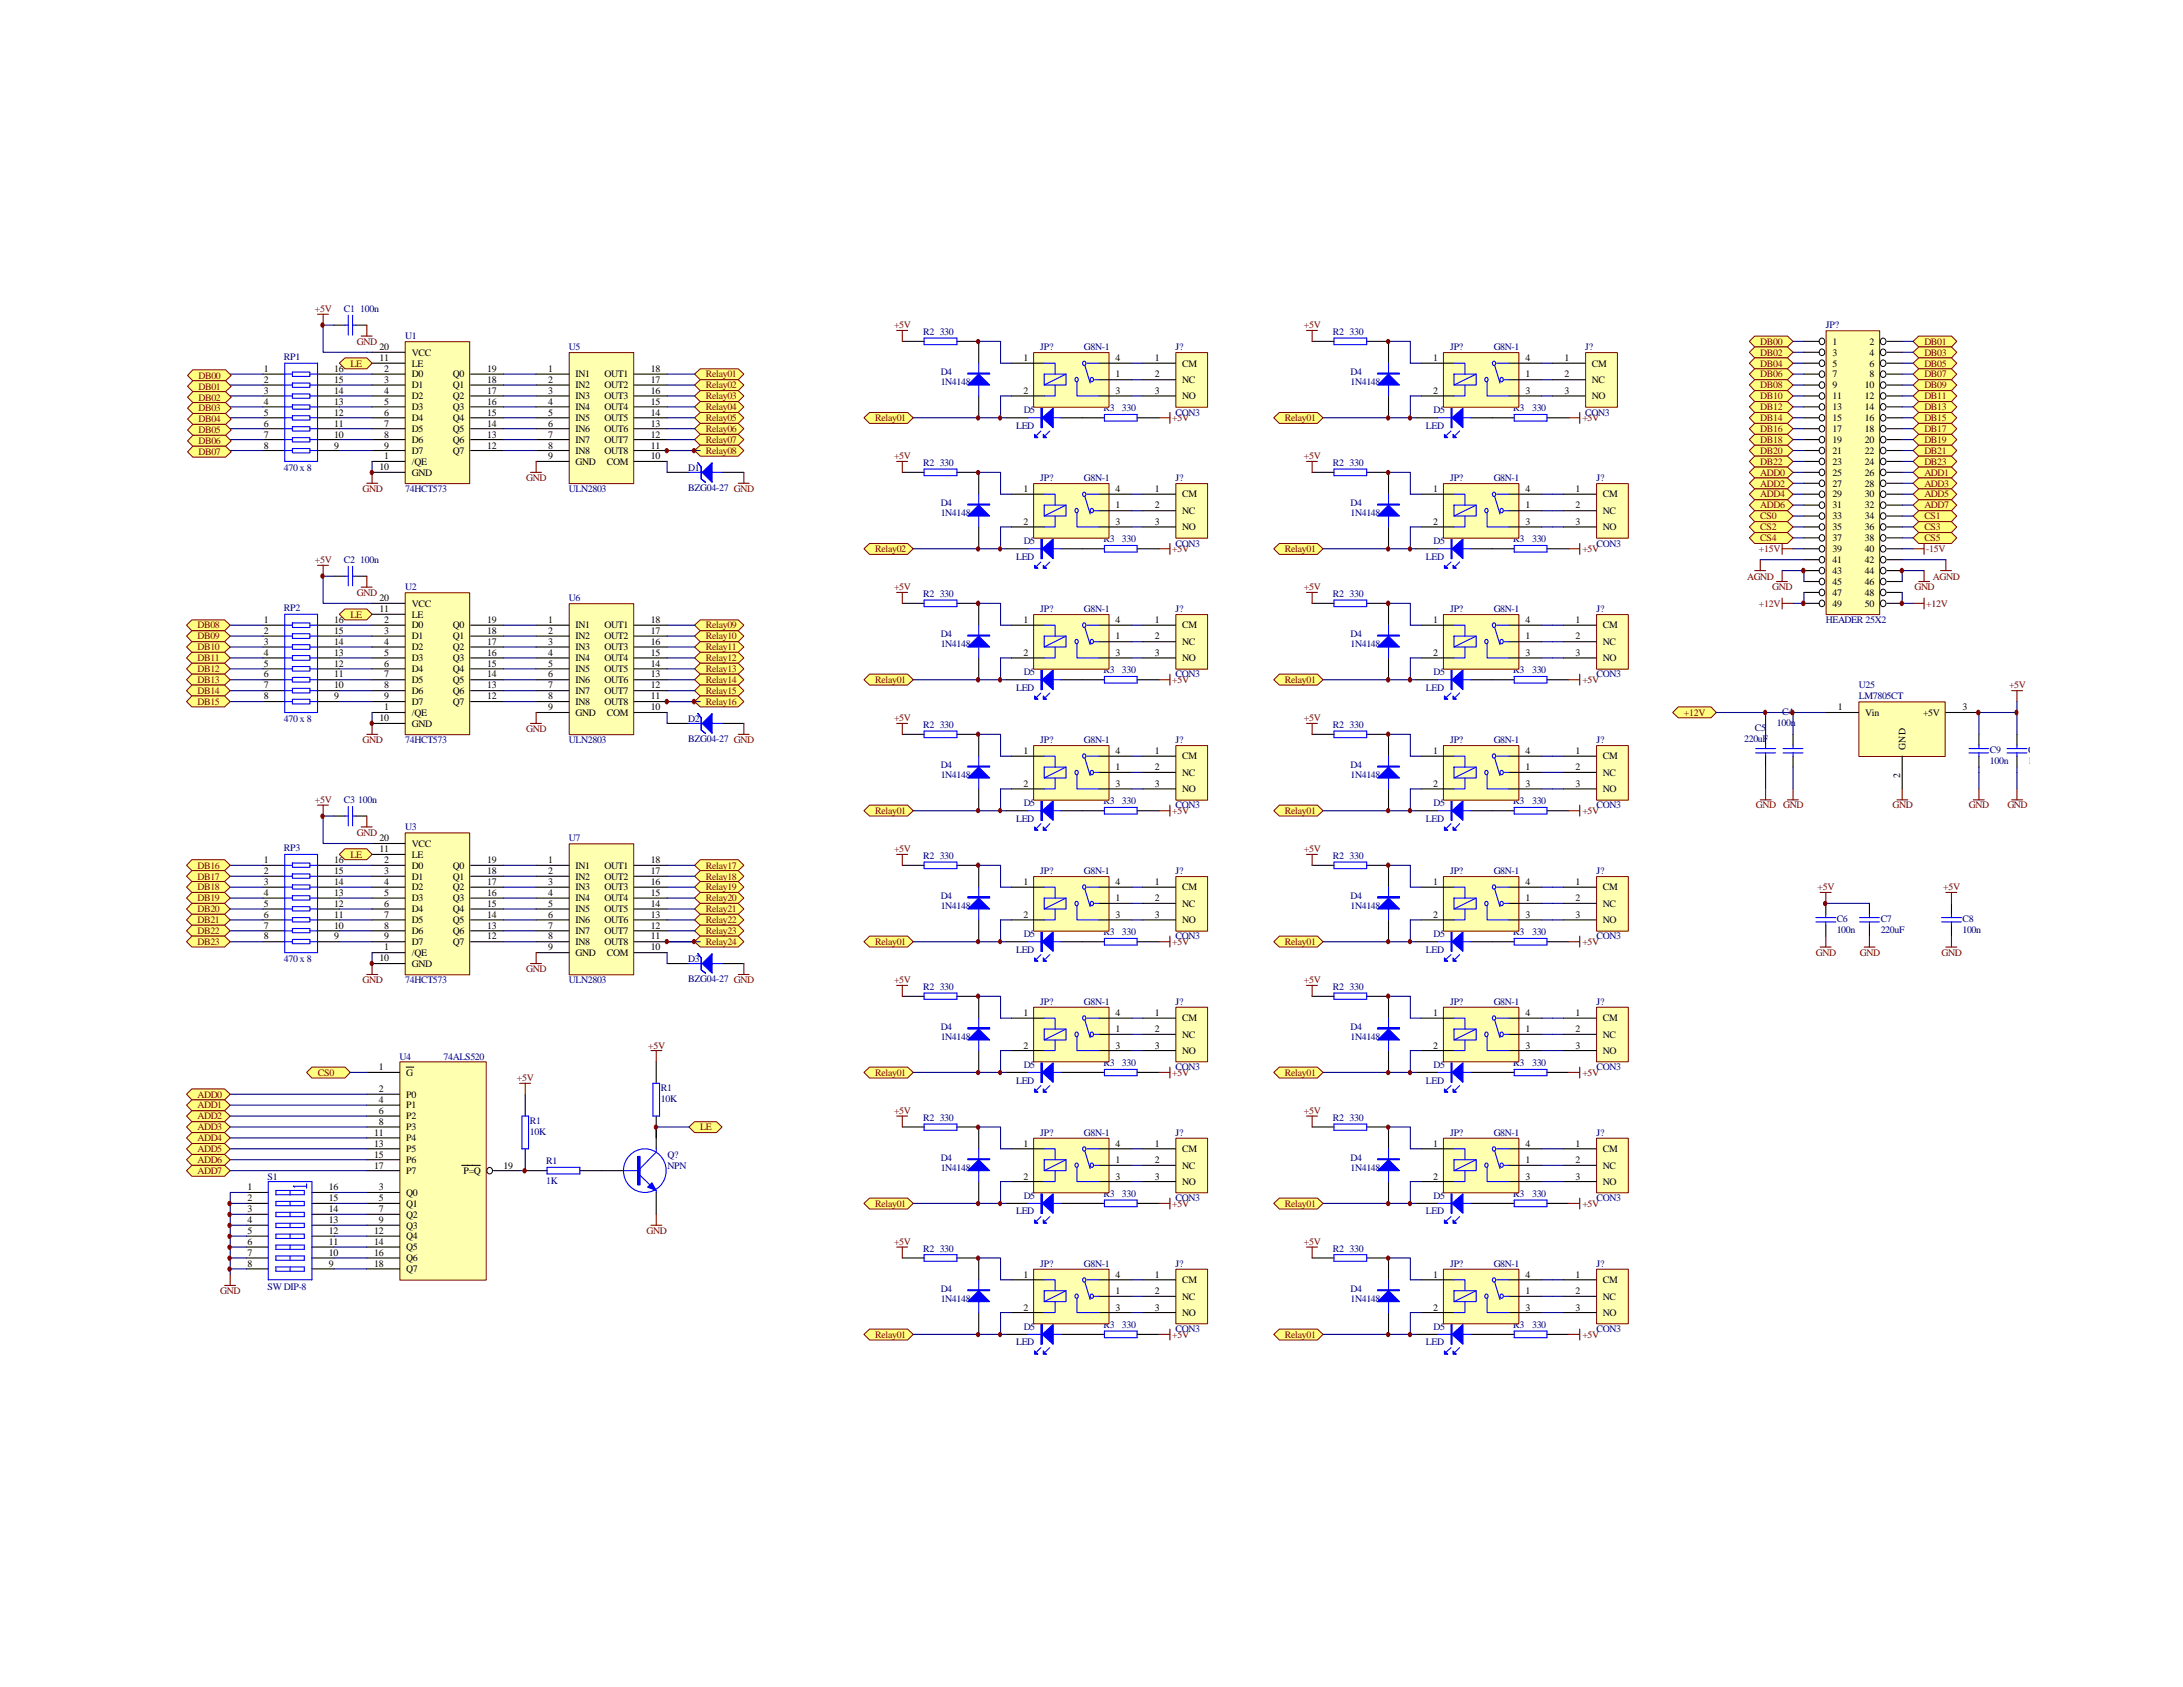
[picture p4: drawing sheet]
<svg xmlns="http://www.w3.org/2000/svg" width="279mm" height="216mm" viewBox="0 0 279 216" stroke-linecap="round" stroke-linejoin="round" font-family="sans-serif">
<defs><g id="words">
<g font-size="1.3" fill="#800000">
<text x="40.3" y="39.9">+5V</text>
<text x="44.9" y="46.9">LE</text>
<text x="45.7" y="44.1">GND</text>
<text x="114.4" y="42">+5V</text>
<text x="166.9" y="42">+5V</text>
<text x="225.3" y="44.1">DB00</text>
<text x="225.3" y="45.5">DB02</text>
<text x="225.3" y="46.9">DB04</text>
<text x="246.3" y="44.1">DB01</text>
<text x="246.3" y="45.5">DB03</text>
<text x="246.3" y="46.9">DB05</text>
<text x="25.4" y="48.5">DB00</text>
<text x="25.4" y="49.9">DB01</text>
<text x="25.4" y="51.3">DB02</text>
<text x="25.4" y="52.7">DB03</text>
<text x="90.3" y="48.3">Relay01</text>
<text x="90.3" y="49.7">Relay02</text>
<text x="90.3" y="51.1">Relay03</text>
<text x="90.3" y="52.5">Relay04</text>
<text x="90.3" y="53.9">Relay05</text>
<text x="112" y="53.9">Relay01</text>
<text x="150" y="53.9">+5V</text>
<text x="164.5" y="53.9">Relay01</text>
<text x="202.5" y="53.9">+5V</text>
<text x="225.3" y="48.3">DB06</text>
<text x="225.3" y="49.7">DB08</text>
<text x="225.3" y="51.1">DB10</text>
<text x="225.3" y="52.5">DB12</text>
<text x="225.3" y="53.9">DB14</text>
<text x="246.3" y="48.3">DB07</text>
<text x="246.3" y="49.7">DB09</text>
<text x="246.3" y="51.1">DB11</text>
<text x="246.3" y="52.5">DB13</text>
<text x="246.3" y="53.9">DB15</text>
<text x="25.4" y="54.1">DB04</text>
<text x="25.4" y="55.5">DB05</text>
<text x="25.4" y="56.9">DB06</text>
<text x="25.4" y="58.3">DB07</text>
<text x="90.3" y="55.3">Relay06</text>
<text x="90.3" y="56.7">Relay07</text>
<text x="90.3" y="58.1">Relay08</text>
<text x="114.4" y="58.8">+5V</text>
<text x="166.9" y="58.8">+5V</text>
<text x="225.3" y="55.3">DB16</text>
<text x="225.3" y="56.7">DB18</text>
<text x="225.3" y="58.1">DB20</text>
<text x="225.3" y="59.5">DB22</text>
<text x="246.3" y="55.3">DB17</text>
<text x="246.3" y="56.7">DB19</text>
<text x="246.3" y="58.1">DB21</text>
<text x="246.3" y="59.5">DB23</text>
<text x="46.4" y="63">GND</text>
<text x="67.4" y="61.6">GND</text>
<text x="225.3" y="60.9">ADD0</text>
<text x="225.3" y="62.3">ADD2</text>
<text x="225.3" y="63.7">ADD4</text>
<text x="225.3" y="65.1">ADD6</text>
<text x="246.3" y="60.9">ADD1</text>
<text x="246.3" y="62.3">ADD3</text>
<text x="246.3" y="63.7">ADD5</text>
<text x="246.3" y="65.1">ADD7</text>
<text x="112" y="70.7">Relay02</text>
<text x="150" y="70.7">+5V</text>
<text x="164.5" y="70.7">Relay01</text>
<text x="202.5" y="70.7">+5V</text>
<text x="225.1" y="70.7">+15V</text>
<text x="225.3" y="66.5">CS0</text>
<text x="225.3" y="67.9">CS2</text>
<text x="225.3" y="69.3">CS4</text>
<text x="246.3" y="66.5">CS1</text>
<text x="246.3" y="67.9">CS3</text>
<text x="246.3" y="69.3">CS5</text>
<text x="246.5" y="70.7">-15V</text>
<text x="40.3" y="72.1">+5V</text>
<text x="45.7" y="76.2">GND</text>
<text x="114.4" y="75.6">+5V</text>
<text x="166.9" y="75.6">+5V</text>
<text x="223.6" y="74.2">AGND</text>
<text x="225.1" y="77.6">+12V</text>
<text x="226.8" y="75.6">GND</text>
<text x="245" y="75.6">GND</text>
<text x="246.5" y="77.6">+12V</text>
<text x="247.4" y="74.2">AGND</text>
<text x="25.3" y="80.4">DB08</text>
<text x="25.3" y="81.8">DB09</text>
<text x="25.3" y="83.2">DB10</text>
<text x="44.9" y="79">LE</text>
<text x="90.3" y="80.4">Relay09</text>
<text x="90.3" y="81.8">Relay10</text>
<text x="90.3" y="83.2">Relay11</text>
<text x="25.3" y="84.6">DB11</text>
<text x="25.3" y="86">DB12</text>
<text x="25.3" y="87.4">DB13</text>
<text x="25.3" y="88.8">DB14</text>
<text x="90.3" y="84.6">Relay12</text>
<text x="90.3" y="86">Relay13</text>
<text x="90.3" y="87.4">Relay14</text>
<text x="90.3" y="88.8">Relay15</text>
<text x="112" y="87.4">Relay01</text>
<text x="150" y="87.4">+5V</text>
<text x="164.5" y="87.4">Relay01</text>
<text x="202.5" y="87.4">+5V</text>
<text x="257.1" y="88.1">+5V</text>
<text x="25.3" y="90.2">DB15</text>
<text x="46.4" y="95.1">GND</text>
<text x="67.4" y="93.7">GND</text>
<text x="90.3" y="90.2">Relay16</text>
<text x="114.4" y="92.3">+5V</text>
<text x="166.9" y="92.3">+5V</text>
<text x="215.5" y="91.6">+12V</text>
<text x="40.3" y="102.8">+5V</text>
<text x="45.7" y="107">GND</text>
<text x="112" y="104.2">Relay01</text>
<text x="150" y="104.2">+5V</text>
<text x="164.5" y="104.2">Relay01</text>
<text x="202.5" y="104.2">+5V</text>
<text x="224.7" y="103.5">GND GND</text>
<text x="242.2" y="103.5">GND</text>
<text x="252" y="103.5">GND</text>
<text x="256.9" y="103.5">GND</text>
<text x="25.3" y="111.2">DB16</text>
<text x="25.3" y="112.6">DB17</text>
<text x="25.3" y="114">DB18</text>
<text x="44.9" y="109.8">LE</text>
<text x="90.3" y="111.2">Relay17</text>
<text x="90.3" y="112.6">Relay18</text>
<text x="90.3" y="114">Relay19</text>
<text x="114.4" y="109.1">+5V</text>
<text x="166.9" y="109.1">+5V</text>
<text x="232.6" y="114">+5V</text>
<text x="248.7" y="114">+5V</text>
<text x="25.3" y="115.4">DB19</text>
<text x="25.3" y="116.8">DB20</text>
<text x="25.3" y="118.2">DB21</text>
<text x="25.3" y="119.5">DB22</text>
<text x="90.3" y="115.4">Relay20</text>
<text x="90.3" y="116.8">Relay21</text>
<text x="90.3" y="118.2">Relay22</text>
<text x="90.3" y="119.5">Relay23</text>
<text x="25.3" y="120.9">DB23</text>
<text x="46.4" y="125.8">GND</text>
<text x="67.4" y="124.4">GND</text>
<text x="90.3" y="120.9">Relay24</text>
<text x="112" y="120.9">Relay01</text>
<text x="114.4" y="125.8">+5V</text>
<text x="150" y="120.9">+5V</text>
<text x="164.5" y="120.9">Relay01</text>
<text x="166.9" y="125.8">+5V</text>
<text x="202.5" y="120.9">+5V</text>
<text x="232.4" y="122.3">GND</text>
<text x="238" y="122.3">GND</text>
<text x="248.5" y="122.3">GND</text>
<text x="40.7" y="137.7">CS0</text>
<text x="83" y="134.2">+5V</text>
<text x="112" y="137.7">Relay01</text>
<text x="150" y="137.7">+5V</text>
<text x="164.5" y="137.7">Relay01</text>
<text x="202.5" y="137.7">+5V</text>
<text x="25.3" y="140.5">ADD0</text>
<text x="25.3" y="141.9">ADD1</text>
<text x="25.3" y="143.3">ADD2</text>
<text x="66.2" y="138.4">+5V</text>
<text x="114.4" y="142.6">+5V</text>
<text x="166.9" y="142.6">+5V</text>
<text x="25.3" y="144.7">ADD3</text>
<text x="25.3" y="146">ADD4</text>
<text x="25.3" y="147.4">ADD5</text>
<text x="25.3" y="148.8">ADD6</text>
<text x="89.6" y="144.7">LE</text>
<text x="25.3" y="150.2">ADD7</text>
<text x="112" y="154.4">Relay01</text>
<text x="150" y="154.4">+5V</text>
<text x="164.5" y="154.4">Relay01</text>
<text x="202.5" y="154.4">+5V</text>
<text x="82.8" y="157.9">GND</text>
<text x="114.4" y="159.3">+5V</text>
<text x="166.9" y="159.3">+5V</text>
<text x="28.2" y="165.6">GND</text>
<text x="112" y="171.2">Relay01</text>
<text x="150" y="171.2">+5V</text>
<text x="164.5" y="171.2">Relay01</text>
<text x="202.5" y="171.2">+5V</text>
</g>
<g font-size="1.3" fill="#000080">
<text x="44" y="39.9">C1</text>
<text x="46.1" y="39.9">100n</text>
<text x="36.3" y="46.1">RP1</text>
<text x="51.9" y="43.4">U1</text>
<text x="72.8" y="44.8">U5</text>
<text x="118.2" y="42.9">R2 330</text>
<text x="133.1" y="44.8">JP?</text>
<text x="138.7" y="44.8">G8N-1</text>
<text x="150.5" y="44.8">J?</text>
<text x="170.6" y="42.9">R2 330</text>
<text x="185.6" y="44.8">JP?</text>
<text x="191.2" y="44.8">G8N-1</text>
<text x="202.9" y="44.8">J?</text>
<text x="233.7" y="42">JP?</text>
<text x="120.4" y="48">D4</text>
<text x="120.4" y="49.3">1N4148</text>
<text x="131" y="52.9">D5</text>
<text x="141.2" y="52.7">R3</text>
<text x="143.6" y="52.7">330</text>
<text x="150.5" y="53.2">CON3</text>
<text x="172.8" y="48">D4</text>
<text x="172.8" y="49.3">1N4148</text>
<text x="183.5" y="52.9">D5</text>
<text x="193.7" y="52.7">R3</text>
<text x="196.1" y="52.7">330</text>
<text x="202.9" y="53.2">CON3</text>
<text x="118.2" y="59.6">R2 330</text>
<text x="130" y="54.9">LED</text>
<text x="170.6" y="59.6">R2 330</text>
<text x="182.5" y="54.9">LED</text>
<text x="36.3" y="60.3">470 x 8</text>
<text x="51.9" y="63">74HCT573</text>
<text x="72.8" y="63">ULN2803</text>
<text x="88.1" y="60.3">D1</text>
<text x="88.1" y="62.8">BZG04-27 GND</text>
<text x="120.4" y="64.8">D4</text>
<text x="133.1" y="61.6">JP?</text>
<text x="138.7" y="61.6">G8N-1</text>
<text x="150.5" y="61.6">J?</text>
<text x="172.8" y="64.8">D4</text>
<text x="185.6" y="61.6">JP?</text>
<text x="191.2" y="61.6">G8N-1</text>
<text x="204.3" y="61.6">J?</text>
<text x="120.4" y="66">1N4148</text>
<text x="130" y="71.6">LED</text>
<text x="131" y="69.7">D5</text>
<text x="141.2" y="69.4">R3</text>
<text x="143.6" y="69.4">330</text>
<text x="150.5" y="70">CON3</text>
<text x="172.8" y="66">1N4148</text>
<text x="182.5" y="71.6">LED</text>
<text x="183.5" y="69.7">D5</text>
<text x="193.7" y="69.4">R3</text>
<text x="196.1" y="69.4">330</text>
<text x="204.3" y="70">CON3</text>
<text x="44" y="72.1">C2 100n</text>
<text x="51.9" y="75.6">U2</text>
<text x="72.8" y="77">U6</text>
<text x="118.2" y="76.4">R2 330</text>
<text x="170.6" y="76.4">R2 330</text>
<text x="36.3" y="78.2">RP2</text>
<text x="120.4" y="81.5">D4</text>
<text x="120.4" y="82.8">1N4148</text>
<text x="133.1" y="78.4">JP?</text>
<text x="138.7" y="78.4">G8N-1</text>
<text x="150.5" y="78.4">J?</text>
<text x="172.8" y="81.5">D4</text>
<text x="172.8" y="82.8">1N4148</text>
<text x="185.6" y="78.4">JP?</text>
<text x="191.2" y="78.4">G8N-1</text>
<text x="204.3" y="78.4">J?</text>
<text x="233.7" y="79.8">HEADER 25X2</text>
<text x="130" y="88.4">LED</text>
<text x="131" y="86.4">D5</text>
<text x="141.2" y="86.1">R3</text>
<text x="143.6" y="86.1">330</text>
<text x="150.5" y="86.7">CON3</text>
<text x="182.5" y="88.4">LED</text>
<text x="183.5" y="86.4">D5</text>
<text x="193.7" y="86.1">R3</text>
<text x="196.1" y="86.1">330</text>
<text x="204.3" y="86.7">CON3</text>
<text x="237.9" y="88.1">U25</text>
<text x="237.9" y="89.5">LM7805CT</text>
<text x="36.3" y="92.5">470 x 8</text>
<text x="51.9" y="95.1">74HCT573</text>
<text x="72.8" y="95.1">ULN2803</text>
<text x="88.1" y="92.5">D2</text>
<text x="88.1" y="95">BZG04-27 GND</text>
<text x="118.2" y="93.1">R2 330</text>
<text x="133.1" y="95.1">JP?</text>
<text x="138.7" y="95.1">G8N-1</text>
<text x="150.5" y="95.1">J?</text>
<text x="170.6" y="93.1">R2 330</text>
<text x="185.6" y="95.1">JP?</text>
<text x="191.2" y="95.1">G8N-1</text>
<text x="204.3" y="95.1">J?</text>
<text x="223.2" y="95">220uF</text>
<text x="224.6" y="93.6">C5</text>
<text x="227.4" y="92.9">100n</text>
<text x="228.1" y="91.5">C4</text>
<text x="120.4" y="98.3">D4</text>
<text x="120.4" y="99.6">1N4148</text>
<text x="172.8" y="98.3">D4</text>
<text x="172.8" y="99.6">1N4148</text>
<text x="254.7" y="96.4">C9</text>
<text x="254.7" y="97.7">100n</text>
<text x="259.6" y="96.4">C10</text>
<text x="259.6" y="97.7">100uF</text>
<text x="44" y="102.8">C3 100n</text>
<text x="51.9" y="106.3">U3</text>
<text x="72.8" y="107.7">U7</text>
<text x="130" y="105.2">LED</text>
<text x="131" y="103.2">D5</text>
<text x="141.2" y="102.9">R3</text>
<text x="143.6" y="102.9">330</text>
<text x="150.5" y="103.5">CON3</text>
<text x="182.5" y="105.2">LED</text>
<text x="183.5" y="103.2">D5</text>
<text x="193.7" y="102.9">R3</text>
<text x="196.1" y="102.9">330</text>
<text x="204.3" y="103.5">CON3</text>
<text x="36.3" y="108.9">RP3</text>
<text x="118.2" y="109.9">R2 330</text>
<text x="133.1" y="111.8">JP?</text>
<text x="138.7" y="111.8">G8N-1</text>
<text x="150.5" y="111.8">J?</text>
<text x="170.6" y="109.9">R2 330</text>
<text x="185.6" y="111.8">JP?</text>
<text x="191.2" y="111.8">G8N-1</text>
<text x="204.3" y="111.8">J?</text>
<text x="120.4" y="115.1">D4</text>
<text x="120.4" y="116.3">1N4148</text>
<text x="131" y="120">D5</text>
<text x="141.2" y="119.7">R3</text>
<text x="143.6" y="119.7">330</text>
<text x="172.8" y="115.1">D4</text>
<text x="172.8" y="116.3">1N4148</text>
<text x="183.5" y="120">D5</text>
<text x="193.7" y="119.7">R3</text>
<text x="196.1" y="119.7">330</text>
<text x="235.1" y="118">C6</text>
<text x="235.1" y="119.4">100n</text>
<text x="240.7" y="118">C7</text>
<text x="240.7" y="119.4">220uF</text>
<text x="251.2" y="118">C8</text>
<text x="251.2" y="119.4">100n</text>
<text x="36.3" y="123.1">470 x 8</text>
<text x="51.9" y="125.8">74HCT573</text>
<text x="72.8" y="125.8">ULN2803</text>
<text x="88.1" y="123.1">D3</text>
<text x="88.1" y="125.7">BZG04-27 GND</text>
<text x="130" y="121.9">LED</text>
<text x="150.5" y="120.2">CON3</text>
<text x="182.5" y="121.9">LED</text>
<text x="204.3" y="120.2">CON3</text>
<text x="118.2" y="126.7">R2 330</text>
<text x="120.4" y="131.8">D4</text>
<text x="133.1" y="128.6">JP?</text>
<text x="138.7" y="128.6">G8N-1</text>
<text x="150.5" y="128.6">J?</text>
<text x="170.6" y="126.7">R2 330</text>
<text x="172.8" y="131.8">D4</text>
<text x="185.6" y="128.6">JP?</text>
<text x="191.2" y="128.6">G8N-1</text>
<text x="204.3" y="128.6">J?</text>
<text x="51.1" y="135.6">U4</text>
<text x="56.8" y="135.6">74ALS520</text>
<text x="120.4" y="133.1">1N4148</text>
<text x="131" y="136.7">D5</text>
<text x="141.2" y="136.4">R3</text>
<text x="143.6" y="136.4">330</text>
<text x="150.5" y="137">CON3</text>
<text x="172.8" y="133.1">1N4148</text>
<text x="183.5" y="136.7">D5</text>
<text x="193.7" y="136.4">R3</text>
<text x="196.1" y="136.4">330</text>
<text x="204.3" y="137">CON3</text>
<text x="67.8" y="143.8">R1</text>
<text x="84.6" y="139.7">R1</text>
<text x="84.6" y="141.1">10K</text>
<text x="118.2" y="143.4">R2 330</text>
<text x="130" y="138.7">LED</text>
<text x="170.6" y="143.4">R2 330</text>
<text x="182.5" y="138.7">LED</text>
<text x="67.8" y="145.2">10K</text>
<text x="69.9" y="149">R1</text>
<text x="85.4" y="148.2">Q?</text>
<text x="85.4" y="149.6">NPN</text>
<text x="120.4" y="148.6">D4</text>
<text x="120.4" y="149.8">1N4148</text>
<text x="133.1" y="145.4">JP?</text>
<text x="138.7" y="145.4">G8N-1</text>
<text x="150.5" y="145.4">J?</text>
<text x="172.8" y="148.6">D4</text>
<text x="172.8" y="149.8">1N4148</text>
<text x="185.6" y="145.4">JP?</text>
<text x="191.2" y="145.4">G8N-1</text>
<text x="204.3" y="145.4">J?</text>
<text x="34.2" y="151">S1</text>
<text x="69.9" y="151.5">1K</text>
<text x="130" y="155.4">LED</text>
<text x="131" y="153.5">D5</text>
<text x="141.2" y="153.2">R3</text>
<text x="143.6" y="153.2">330</text>
<text x="150.5" y="153.8">CON3</text>
<text x="182.5" y="155.4">LED</text>
<text x="183.5" y="153.5">D5</text>
<text x="193.7" y="153.2">R3</text>
<text x="196.1" y="153.2">330</text>
<text x="204.3" y="153.8">CON3</text>
<text x="118.2" y="160.2">R2 330</text>
<text x="170.6" y="160.2">R2 330</text>
<text x="34.2" y="165.1">SW DIP-8</text>
<text x="120.4" y="165.4">D4</text>
<text x="120.4" y="166.6">1N4148</text>
<text x="133.1" y="162.1">JP?</text>
<text x="138.7" y="162.1">G8N-1</text>
<text x="150.5" y="162.1">J?</text>
<text x="172.8" y="165.4">D4</text>
<text x="172.8" y="166.6">1N4148</text>
<text x="185.6" y="162.1">JP?</text>
<text x="191.2" y="162.1">G8N-1</text>
<text x="204.3" y="162.1">J?</text>
<text x="130" y="172.2">LED</text>
<text x="131" y="170.2">D5</text>
<text x="141.2" y="169.9">R3</text>
<text x="143.6" y="169.9">330</text>
<text x="150.5" y="170.5">CON3</text>
<text x="182.5" y="172.2">LED</text>
<text x="183.5" y="170.2">D5</text>
<text x="193.7" y="169.9">R3</text>
<text x="196.1" y="169.9">330</text>
<text x="204.3" y="170.5">CON3</text>
</g>
<g font-size="1.3">
<text x="33.8" y="47.6">1</text>
<text x="42.8" y="47.6">16</text>
<text x="48.6" y="46.2">11</text>
<text x="48.6" y="44.8">20</text>
<text x="49.1" y="47.6">2</text>
<text x="52.7" y="46.9">LE</text>
<text x="52.7" y="45.5">VCC</text>
<text x="62.4" y="47.6">19</text>
<text x="70.1" y="47.6">1</text>
<text x="83.3" y="47.6">18</text>
<text x="131" y="46.2">1</text>
<text x="142.8" y="46.2">4</text>
<text x="147.8" y="46.2">1</text>
<text x="151.3" y="46.9">CM</text>
<text x="183.4" y="46.2">1</text>
<text x="195.2" y="46.2">4</text>
<text x="200.2" y="46.2">1</text>
<text x="203.8" y="46.9">CM</text>
<text x="234.5" y="44.1">1</text>
<text x="234.5" y="45.5">3</text>
<text x="234.5" y="46.9">5</text>
<text x="239.3" y="44.1">2</text>
<text x="239.3" y="45.5">4</text>
<text x="239.3" y="46.9">6</text>
<text x="33.8" y="49">2</text>
<text x="33.8" y="50.4">3</text>
<text x="33.8" y="51.8">4</text>
<text x="33.8" y="53.2">5</text>
<text x="42.8" y="49">15</text>
<text x="42.8" y="50.4">14</text>
<text x="42.8" y="51.8">13</text>
<text x="42.8" y="53.2">12</text>
<text x="49.1" y="49">3</text>
<text x="49.1" y="50.4">4</text>
<text x="49.1" y="51.8">5</text>
<text x="49.1" y="53.2">6</text>
<text x="52.7" y="48.3">D0</text>
<text x="52.7" y="49.7">D1</text>
<text x="52.7" y="51.1">D2</text>
<text x="52.7" y="52.5">D3</text>
<text x="52.7" y="53.9">D4</text>
<text x="58" y="49.7">Q1</text>
<text x="58" y="51.1">Q2</text>
<text x="58" y="52.5">Q3</text>
<text x="58" y="53.9">Q4</text>
<text x="58" y="48.3">Q0</text>
<text x="62.4" y="49">18</text>
<text x="62.4" y="50.4">17</text>
<text x="62.4" y="51.8">16</text>
<text x="62.4" y="53.2">15</text>
<text x="70.1" y="49">2</text>
<text x="70.1" y="50.4">3</text>
<text x="70.1" y="51.8">4</text>
<text x="70.1" y="53.2">5</text>
<text x="73.7" y="48.3">IN1</text>
<text x="73.7" y="49.7">IN2</text>
<text x="73.7" y="51.1">IN3</text>
<text x="73.7" y="52.5">IN4</text>
<text x="73.7" y="53.9">IN5</text>
<text x="77.4" y="48.3">OUT1</text>
<text x="77.4" y="49.7">OUT2</text>
<text x="77.4" y="51.1">OUT3</text>
<text x="77.4" y="52.5">OUT4</text>
<text x="77.4" y="53.9">OUT5</text>
<text x="83.3" y="49">17</text>
<text x="83.3" y="50.4">16</text>
<text x="83.3" y="51.8">15</text>
<text x="83.3" y="53.2">14</text>
<text x="131" y="50.4">2</text>
<text x="142.8" y="50.4">3</text>
<text x="142.8" y="48.3">1</text>
<text x="147.8" y="48.3">2</text>
<text x="147.8" y="50.4">3</text>
<text x="151.3" y="49">NC</text>
<text x="151.3" y="51.1">NO</text>
<text x="183.4" y="50.4">2</text>
<text x="195.2" y="50.4">3</text>
<text x="195.2" y="48.3">1</text>
<text x="200.2" y="48.3">2</text>
<text x="200.2" y="50.4">3</text>
<text x="203.8" y="49">NC</text>
<text x="203.8" y="51.1">NO</text>
<text x="234.5" y="48.3">7</text>
<text x="234.5" y="49.7">9</text>
<text x="234.5" y="51.1">11</text>
<text x="234.5" y="52.5">13</text>
<text x="234.5" y="53.9">15</text>
<text x="238.7" y="49.7">10</text>
<text x="238.7" y="51.1">12</text>
<text x="238.7" y="52.5">14</text>
<text x="238.7" y="53.9">16</text>
<text x="239.3" y="48.3">8</text>
<text x="33.8" y="54.6">6</text>
<text x="33.8" y="56">7</text>
<text x="33.8" y="57.4">8</text>
<text x="42.8" y="54.6">11</text>
<text x="42.8" y="56">10</text>
<text x="42.8" y="57.4">9</text>
<text x="49.1" y="54.6">7</text>
<text x="49.1" y="56">8</text>
<text x="49.1" y="58.8">1</text>
<text x="49.1" y="57.4">9</text>
<text x="52.7" y="55.3">D5</text>
<text x="52.7" y="56.7">D6</text>
<text x="52.7" y="59.5">/QE</text>
<text x="52.7" y="58.1">D7</text>
<text x="58" y="55.3">Q5</text>
<text x="58" y="56.7">Q6</text>
<text x="58" y="58.1">Q7</text>
<text x="62.4" y="54.6">14</text>
<text x="62.4" y="56">13</text>
<text x="62.4" y="57.4">12</text>
<text x="70.1" y="54.6">6</text>
<text x="70.1" y="56">7</text>
<text x="70.1" y="57.4">8</text>
<text x="70.1" y="58.8">9</text>
<text x="73.7" y="55.3">IN6</text>
<text x="73.7" y="56.7">IN7</text>
<text x="73.7" y="58.1">IN8</text>
<text x="73.7" y="59.5">GND</text>
<text x="77.4" y="55.3">OUT6</text>
<text x="77.4" y="56.7">OUT7</text>
<text x="77.4" y="58.1">OUT8</text>
<text x="77.7" y="59.5">COM</text>
<text x="83.3" y="54.6">13</text>
<text x="83.3" y="56">12</text>
<text x="83.3" y="57.4">11</text>
<text x="83.3" y="58.8">10</text>
<text x="234.5" y="55.3">17</text>
<text x="234.5" y="56.7">19</text>
<text x="234.5" y="58.1">21</text>
<text x="234.5" y="59.5">23</text>
<text x="238.7" y="55.3">18</text>
<text x="238.7" y="56.7">20</text>
<text x="238.7" y="58.1">22</text>
<text x="238.7" y="59.5">24</text>
<text x="48.6" y="60.2">10</text>
<text x="52.7" y="60.9">GND</text>
<text x="131" y="63">1</text>
<text x="142.8" y="63">4</text>
<text x="142.8" y="65.1">1</text>
<text x="147.8" y="63">1</text>
<text x="147.8" y="65.1">2</text>
<text x="151.3" y="63.7">CM</text>
<text x="151.3" y="65.8">NC</text>
<text x="183.4" y="63">1</text>
<text x="195.2" y="63">4</text>
<text x="195.2" y="65.1">1</text>
<text x="201.6" y="63">1</text>
<text x="201.6" y="65.1">2</text>
<text x="205.1" y="63.7">CM</text>
<text x="205.1" y="65.8">NC</text>
<text x="234.5" y="60.9">25</text>
<text x="234.5" y="62.3">27</text>
<text x="234.5" y="63.7">29</text>
<text x="234.5" y="65.1">31</text>
<text x="238.7" y="60.9">26</text>
<text x="238.7" y="62.3">28</text>
<text x="238.7" y="63.7">30</text>
<text x="238.7" y="65.1">32</text>
<text x="131" y="67.2">2</text>
<text x="142.8" y="67.2">3</text>
<text x="147.8" y="67.2">3</text>
<text x="151.3" y="67.9">NO</text>
<text x="183.4" y="67.2">2</text>
<text x="195.2" y="67.2">3</text>
<text x="201.6" y="67.2">3</text>
<text x="205.1" y="67.9">NO</text>
<text x="234.5" y="66.5">33</text>
<text x="234.5" y="67.9">35</text>
<text x="234.5" y="69.3">37</text>
<text x="234.5" y="70.7">39</text>
<text x="238.7" y="66.5">34</text>
<text x="238.7" y="67.9">36</text>
<text x="238.7" y="69.3">38</text>
<text x="238.7" y="70.7">40</text>
<text x="48.6" y="77">20</text>
<text x="52.7" y="77.6">VCC</text>
<text x="234.5" y="72.1">41</text>
<text x="234.5" y="73.4">43</text>
<text x="234.5" y="74.8">45</text>
<text x="234.5" y="76.2">47</text>
<text x="234.5" y="77.6">49</text>
<text x="238.7" y="72.1">42</text>
<text x="238.7" y="73.4">44</text>
<text x="238.7" y="74.8">46</text>
<text x="238.7" y="76.2">48</text>
<text x="238.7" y="77.6">50</text>
<text x="33.8" y="79.8">1</text>
<text x="33.8" y="81.2">2</text>
<text x="33.8" y="82.5">3</text>
<text x="33.8" y="83.9">4</text>
<text x="42.8" y="79.8">16</text>
<text x="42.8" y="81.2">15</text>
<text x="42.8" y="82.5">14</text>
<text x="42.8" y="83.9">13</text>
<text x="48.6" y="78.4">11</text>
<text x="49.1" y="79.8">2</text>
<text x="49.1" y="81.2">3</text>
<text x="49.1" y="82.5">4</text>
<text x="49.1" y="83.9">5</text>
<text x="52.7" y="79">LE</text>
<text x="52.7" y="80.4">D0</text>
<text x="52.7" y="81.8">D1</text>
<text x="52.7" y="83.2">D2</text>
<text x="58" y="81.8">Q1</text>
<text x="58" y="83.2">Q2</text>
<text x="58" y="80.4">Q0</text>
<text x="62.4" y="81.2">18</text>
<text x="62.4" y="82.5">17</text>
<text x="62.4" y="83.9">16</text>
<text x="62.4" y="79.8">19</text>
<text x="70.1" y="79.8">1</text>
<text x="70.1" y="81.2">2</text>
<text x="70.1" y="82.5">3</text>
<text x="70.1" y="83.9">4</text>
<text x="73.7" y="80.4">IN1</text>
<text x="73.7" y="81.8">IN2</text>
<text x="73.7" y="83.2">IN3</text>
<text x="77.4" y="80.4">OUT1</text>
<text x="77.4" y="81.8">OUT2</text>
<text x="77.4" y="83.2">OUT3</text>
<text x="83.3" y="79.8">18</text>
<text x="83.3" y="81.2">17</text>
<text x="83.3" y="82.5">16</text>
<text x="83.3" y="83.9">15</text>
<text x="131" y="79.8">1</text>
<text x="131" y="83.9">2</text>
<text x="142.8" y="79.8">4</text>
<text x="142.8" y="83.9">3</text>
<text x="142.8" y="81.8">1</text>
<text x="147.8" y="79.8">1</text>
<text x="147.8" y="81.8">2</text>
<text x="147.8" y="83.9">3</text>
<text x="151.3" y="80.4">CM</text>
<text x="151.3" y="82.5">NC</text>
<text x="183.4" y="79.8">1</text>
<text x="183.4" y="83.9">2</text>
<text x="195.2" y="79.8">4</text>
<text x="195.2" y="83.9">3</text>
<text x="195.2" y="81.8">1</text>
<text x="201.6" y="79.8">1</text>
<text x="201.6" y="81.8">2</text>
<text x="201.6" y="83.9">3</text>
<text x="205.1" y="80.4">CM</text>
<text x="205.1" y="82.5">NC</text>
<text x="33.8" y="85.3">5</text>
<text x="33.8" y="86.7">6</text>
<text x="33.8" y="88.1">7</text>
<text x="33.8" y="89.5">8</text>
<text x="42.8" y="85.3">12</text>
<text x="42.8" y="86.7">11</text>
<text x="42.8" y="88.1">10</text>
<text x="42.8" y="89.5">9</text>
<text x="49.1" y="85.3">6</text>
<text x="49.1" y="86.7">7</text>
<text x="49.1" y="88.1">8</text>
<text x="49.1" y="89.5">9</text>
<text x="52.7" y="84.6">D3</text>
<text x="52.7" y="86">D4</text>
<text x="52.7" y="87.4">D5</text>
<text x="52.7" y="88.8">D6</text>
<text x="58" y="84.6">Q3</text>
<text x="58" y="86">Q4</text>
<text x="58" y="87.4">Q5</text>
<text x="58" y="88.8">Q6</text>
<text x="62.4" y="85.3">15</text>
<text x="62.4" y="86.7">14</text>
<text x="62.4" y="88.1">13</text>
<text x="62.4" y="89.5">12</text>
<text x="70.1" y="85.3">5</text>
<text x="70.1" y="86.7">6</text>
<text x="70.1" y="88.1">7</text>
<text x="70.1" y="89.5">8</text>
<text x="73.7" y="84.6">IN4</text>
<text x="73.7" y="86">IN5</text>
<text x="73.7" y="87.4">IN6</text>
<text x="73.7" y="88.8">IN7</text>
<text x="77.4" y="84.6">OUT4</text>
<text x="77.4" y="86">OUT5</text>
<text x="77.4" y="87.4">OUT6</text>
<text x="77.4" y="88.8">OUT7</text>
<text x="83.3" y="85.3">14</text>
<text x="83.3" y="86.7">13</text>
<text x="83.3" y="88.1">12</text>
<text x="83.3" y="89.5">11</text>
<text x="151.3" y="84.6">NO</text>
<text x="205.1" y="84.6">NO</text>
<text x="48.6" y="92.3">10</text>
<text x="49.1" y="90.9">1</text>
<text x="52.7" y="91.6">/QE</text>
<text x="52.7" y="90.2">D7</text>
<text x="52.7" y="93">GND</text>
<text x="58" y="90.2">Q7</text>
<text x="70.1" y="90.9">9</text>
<text x="73.7" y="90.2">IN8</text>
<text x="73.7" y="91.6">GND</text>
<text x="77.4" y="90.2">OUT8</text>
<text x="77.7" y="91.6">COM</text>
<text x="83.3" y="90.9">10</text>
<text x="235.2" y="90.9">1</text>
<text x="238.7" y="91.6">Vin</text>
<text x="243.9" y="96" transform="rotate(-90 243.9 96)">GND</text>
<text x="246.1" y="91.6">+5V</text>
<text x="251.2" y="90.9">3</text>
<text x="131" y="96.5">1</text>
<text x="131" y="100.7">2</text>
<text x="142.8" y="96.5">4</text>
<text x="142.8" y="100.7">3</text>
<text x="142.8" y="98.6">1</text>
<text x="147.8" y="96.5">1</text>
<text x="147.8" y="98.6">2</text>
<text x="147.8" y="100.7">3</text>
<text x="151.3" y="97.2">CM</text>
<text x="151.3" y="99.3">NC</text>
<text x="151.3" y="101.4">NO</text>
<text x="183.4" y="96.5">1</text>
<text x="183.4" y="100.7">2</text>
<text x="195.2" y="96.5">4</text>
<text x="195.2" y="100.7">3</text>
<text x="195.2" y="98.6">1</text>
<text x="201.6" y="96.5">1</text>
<text x="201.6" y="98.6">2</text>
<text x="201.6" y="100.7">3</text>
<text x="205.1" y="97.2">CM</text>
<text x="205.1" y="99.3">NC</text>
<text x="205.1" y="101.4">NO</text>
<text x="243.2" y="99.5" transform="rotate(-90 243.2 99.5)">2</text>
<text x="48.6" y="107.7">20</text>
<text x="33.8" y="110.4">1</text>
<text x="33.8" y="111.8">2</text>
<text x="33.8" y="113.2">3</text>
<text x="42.8" y="110.4">16</text>
<text x="42.8" y="111.8">15</text>
<text x="42.8" y="113.2">14</text>
<text x="48.6" y="109.1">11</text>
<text x="49.1" y="110.4">2</text>
<text x="49.1" y="111.8">3</text>
<text x="49.1" y="113.2">4</text>
<text x="52.7" y="109.8">LE</text>
<text x="52.7" y="111.2">D0</text>
<text x="52.7" y="112.6">D1</text>
<text x="52.7" y="114">D2</text>
<text x="52.7" y="108.4">VCC</text>
<text x="58" y="112.6">Q1</text>
<text x="58" y="114">Q2</text>
<text x="58" y="111.2">Q0</text>
<text x="62.4" y="111.8">18</text>
<text x="62.4" y="113.2">17</text>
<text x="62.4" y="110.4">19</text>
<text x="70.1" y="110.4">1</text>
<text x="70.1" y="111.8">2</text>
<text x="70.1" y="113.2">3</text>
<text x="73.7" y="111.2">IN1</text>
<text x="73.7" y="112.6">IN2</text>
<text x="73.7" y="114">IN3</text>
<text x="77.4" y="111.2">OUT1</text>
<text x="77.4" y="112.6">OUT2</text>
<text x="77.4" y="114">OUT3</text>
<text x="83.3" y="110.4">18</text>
<text x="83.3" y="111.8">17</text>
<text x="83.3" y="113.2">16</text>
<text x="131" y="113.2">1</text>
<text x="142.8" y="113.2">4</text>
<text x="147.8" y="113.2">1</text>
<text x="151.3" y="114">CM</text>
<text x="183.4" y="113.2">1</text>
<text x="195.2" y="113.2">4</text>
<text x="201.6" y="113.2">1</text>
<text x="205.1" y="114">CM</text>
<text x="33.8" y="114.6">4</text>
<text x="33.8" y="116">5</text>
<text x="33.8" y="117.4">6</text>
<text x="33.8" y="118.8">7</text>
<text x="42.8" y="114.6">13</text>
<text x="42.8" y="116">12</text>
<text x="42.8" y="117.4">11</text>
<text x="42.8" y="118.8">10</text>
<text x="49.1" y="114.6">5</text>
<text x="49.1" y="116">6</text>
<text x="49.1" y="117.4">7</text>
<text x="49.1" y="118.8">8</text>
<text x="52.7" y="115.4">D3</text>
<text x="52.7" y="116.8">D4</text>
<text x="52.7" y="118.2">D5</text>
<text x="52.7" y="119.5">D6</text>
<text x="58" y="115.4">Q3</text>
<text x="58" y="116.8">Q4</text>
<text x="58" y="118.2">Q5</text>
<text x="58" y="119.5">Q6</text>
<text x="62.4" y="114.6">16</text>
<text x="62.4" y="116">15</text>
<text x="62.4" y="117.4">14</text>
<text x="62.4" y="118.8">13</text>
<text x="70.1" y="114.6">4</text>
<text x="70.1" y="116">5</text>
<text x="70.1" y="117.4">6</text>
<text x="70.1" y="118.8">7</text>
<text x="73.7" y="115.4">IN4</text>
<text x="73.7" y="116.8">IN5</text>
<text x="73.7" y="118.2">IN6</text>
<text x="73.7" y="119.5">IN7</text>
<text x="77.4" y="115.4">OUT4</text>
<text x="77.4" y="116.8">OUT5</text>
<text x="77.4" y="118.2">OUT6</text>
<text x="77.4" y="119.5">OUT7</text>
<text x="83.3" y="114.6">15</text>
<text x="83.3" y="116">14</text>
<text x="83.3" y="117.4">13</text>
<text x="83.3" y="118.8">12</text>
<text x="131" y="117.4">2</text>
<text x="142.8" y="117.4">3</text>
<text x="142.8" y="115.4">1</text>
<text x="147.8" y="115.4">2</text>
<text x="147.8" y="117.4">3</text>
<text x="151.3" y="116">NC</text>
<text x="151.3" y="118.2">NO</text>
<text x="183.4" y="117.4">2</text>
<text x="195.2" y="117.4">3</text>
<text x="195.2" y="115.4">1</text>
<text x="201.6" y="115.4">2</text>
<text x="201.6" y="117.4">3</text>
<text x="205.1" y="116">NC</text>
<text x="205.1" y="118.2">NO</text>
<text x="33.8" y="120.2">8</text>
<text x="42.8" y="120.2">9</text>
<text x="48.6" y="123">10</text>
<text x="49.1" y="121.6">1</text>
<text x="49.1" y="120.2">9</text>
<text x="52.7" y="122.3">/QE</text>
<text x="52.7" y="120.9">D7</text>
<text x="52.7" y="123.7">GND</text>
<text x="58" y="120.9">Q7</text>
<text x="62.4" y="120.2">12</text>
<text x="70.1" y="120.2">8</text>
<text x="70.1" y="121.6">9</text>
<text x="73.7" y="120.9">IN8</text>
<text x="73.7" y="122.3">GND</text>
<text x="77.4" y="120.9">OUT8</text>
<text x="77.7" y="122.3">COM</text>
<text x="83.3" y="120.2">11</text>
<text x="83.3" y="121.6">10</text>
<text x="131" y="130">1</text>
<text x="142.8" y="130">4</text>
<text x="147.8" y="130">1</text>
<text x="151.3" y="130.7">CM</text>
<text x="183.4" y="130">1</text>
<text x="195.2" y="130">4</text>
<text x="201.6" y="130">1</text>
<text x="205.1" y="130.7">CM</text>
<text x="48.5" y="137">1</text>
<text x="52" y="137.7">G</text>
<text x="131" y="134.2">2</text>
<text x="142.8" y="134.2">3</text>
<text x="142.8" y="132.1">1</text>
<text x="147.8" y="132.1">2</text>
<text x="147.8" y="134.2">3</text>
<text x="151.3" y="132.8">NC</text>
<text x="151.3" y="134.9">NO</text>
<text x="183.4" y="134.2">2</text>
<text x="195.2" y="134.2">3</text>
<text x="195.2" y="132.1">1</text>
<text x="201.6" y="132.1">2</text>
<text x="201.6" y="134.2">3</text>
<text x="205.1" y="132.8">NC</text>
<text x="205.1" y="134.9">NO</text>
<text x="48.5" y="139.8">2</text>
<text x="48.5" y="141.2">4</text>
<text x="48.5" y="142.6">6</text>
<text x="48.5" y="144">8</text>
<text x="52" y="140.5">P0</text>
<text x="52" y="141.9">P1</text>
<text x="52" y="143.3">P2</text>
<text x="47.9" y="145.4">11</text>
<text x="47.9" y="146.8">13</text>
<text x="47.9" y="148.2">15</text>
<text x="47.9" y="149.6">17</text>
<text x="52" y="144.7">P3</text>
<text x="52" y="146">P4</text>
<text x="52" y="147.4">P5</text>
<text x="52" y="148.8">P6</text>
<text x="64.4" y="149.6">19</text>
<text x="131" y="146.8">1</text>
<text x="142.8" y="146.8">4</text>
<text x="142.8" y="148.8">1</text>
<text x="147.8" y="146.8">1</text>
<text x="147.8" y="148.8">2</text>
<text x="151.3" y="147.4">CM</text>
<text x="151.3" y="149.6">NC</text>
<text x="183.4" y="146.8">1</text>
<text x="195.2" y="146.8">4</text>
<text x="195.2" y="148.8">1</text>
<text x="201.6" y="146.8">1</text>
<text x="201.6" y="148.8">2</text>
<text x="205.1" y="147.4">CM</text>
<text x="205.1" y="149.6">NC</text>
<text x="31.7" y="152.4">1</text>
<text x="31.7" y="153.8">2</text>
<text x="31.7" y="155.2">3</text>
<text x="42.1" y="152.4">16</text>
<text x="42.1" y="153.8">15</text>
<text x="42.1" y="155.2">14</text>
<text x="48.5" y="152.4">3</text>
<text x="48.5" y="153.8">5</text>
<text x="48.5" y="155.2">7</text>
<text x="52" y="150.2">P7</text>
<text x="52" y="153">Q0</text>
<text x="52" y="154.4">Q1</text>
<text x="52" y="155.8">Q2</text>
<text x="59.3" y="150.2">P=Q</text>
<text x="131" y="151">2</text>
<text x="142.8" y="151">3</text>
<text x="147.8" y="151">3</text>
<text x="151.3" y="151.6">NO</text>
<text x="183.4" y="151">2</text>
<text x="195.2" y="151">3</text>
<text x="201.6" y="151">3</text>
<text x="205.1" y="151.6">NO</text>
<text x="31.7" y="156.5">4</text>
<text x="31.7" y="157.9">5</text>
<text x="31.7" y="159.3">6</text>
<text x="31.7" y="160.7">7</text>
<text x="42.1" y="156.5">13</text>
<text x="42.1" y="157.9">12</text>
<text x="42.1" y="159.3">11</text>
<text x="42.1" y="160.7">10</text>
<text x="47.9" y="157.9">12</text>
<text x="47.9" y="159.3">14</text>
<text x="47.9" y="160.7">16</text>
<text x="48.5" y="156.5">9</text>
<text x="52" y="157.2">Q3</text>
<text x="52" y="158.6">Q4</text>
<text x="52" y="160">Q5</text>
<text x="52" y="161.4">Q6</text>
<text x="31.7" y="162.1">8</text>
<text x="42.1" y="162.1">9</text>
<text x="47.9" y="162.1">18</text>
<text x="52" y="162.8">Q7</text>
<text x="131" y="163.5">1</text>
<text x="131" y="167.7">2</text>
<text x="142.8" y="163.5">4</text>
<text x="142.8" y="167.7">3</text>
<text x="142.8" y="165.6">1</text>
<text x="147.8" y="163.5">1</text>
<text x="147.8" y="165.6">2</text>
<text x="147.8" y="167.7">3</text>
<text x="151.3" y="164.2">CM</text>
<text x="151.3" y="166.3">NC</text>
<text x="183.4" y="163.5">1</text>
<text x="183.4" y="167.7">2</text>
<text x="195.2" y="163.5">4</text>
<text x="195.2" y="167.7">3</text>
<text x="195.2" y="165.6">1</text>
<text x="201.6" y="163.5">1</text>
<text x="201.6" y="165.6">2</text>
<text x="201.6" y="167.7">3</text>
<text x="205.1" y="164.2">CM</text>
<text x="205.1" y="166.3">NC</text>
<text x="151.3" y="168.4">NO</text>
<text x="205.1" y="168.4">NO</text>
</g>
</g></defs>
<path d="M72.9 45.2h8.2v16.7h-8.2z" fill="#ffffb0"/>
<path d="M72.9 45.1h8.2v16.8h-8.2z" fill="none" stroke="#800000" stroke-width=".13"/>
<g fill="none" stroke="#000" stroke-width=".14">
<path d="M68.6 47.9h4.2M68.6 49.3h4.2M68.6 50.7h4.2M68.6 52.1h4.2M68.6 53.5h4.2M68.6 54.9h4.2M68.6 56.3h4.2M68.6 57.7h4.2M68.6 59.1h4.2M81.2 47.9h4.2M81.2 49.3h4.2M81.2 50.7h4.2"/>
<path d="M81.2 52.1h4.2M81.2 53.5h4.2M81.2 54.9h4.2M81.2 56.3h4.2M81.2 57.7h4.2M81.2 59.1h4.2"/>
</g>
<path d="M72.9 77.3h8.2v16.7h-8.2z" fill="#ffffb0"/>
<path d="M72.9 77.3h8.2v16.7h-8.2z" fill="none" stroke="#800000" stroke-width=".13"/>
<g fill="none" stroke="#000" stroke-width=".14">
<path d="M68.6 80h4.2M68.6 81.4h4.2M68.6 82.8h4.2M68.6 84.2h4.2M68.6 85.6h4.2M68.6 87h4.2M68.6 88.4h4.2M68.6 89.8h4.2M68.6 91.2h4.2M81.2 80h4.2M81.2 81.4h4.2M81.2 82.8h4.2"/>
<path d="M81.2 84.2h4.2M81.2 85.6h4.2M81.2 87h4.2M81.2 88.4h4.2M81.2 89.8h4.2M81.2 91.2h4.2"/>
</g>
<path d="M72.9 108h8.2v16.8h-8.2z" fill="#ffffb0"/>
<path d="M72.9 108h8.2v16.8h-8.2z" fill="none" stroke="#800000" stroke-width=".13"/>
<g fill="none" stroke="#000" stroke-width=".14">
<path d="M68.6 110.7h4.2M68.6 112.1h4.2M68.6 113.5h4.2M68.6 114.9h4.2M68.6 116.3h4.2M68.6 117.7h4.2M68.6 119.1h4.2M81.2 110.7h4.2M81.2 112.1h4.2M81.2 113.5h4.2M81.2 114.9h4.2M81.2 116.3h4.2"/>
<path d="M81.2 117.7h4.2M81.2 119.1h4.2M68.6 120.5h4.2M68.6 121.9h4.2M81.2 120.5h4.2M81.2 121.9h4.2M31.5 152.6h2.8M31.5 154h2.8M31.5 155.4h2.8M31.5 156.8h2.8M31.5 158.2h2.8M31.5 159.6h2.8"/>
<path d="M39.9 152.6h2.9M39.9 154h2.9M39.9 155.4h2.9M39.9 156.8h2.9M39.9 158.2h2.9M39.9 159.6h2.9M31.5 161h2.8M31.5 162.4h2.8M39.9 161h2.9M39.9 162.4h2.9"/>
</g>
<g fill="none" stroke="#00f" stroke-width=".14">
<path d="M34.3 151.2h5.6v12.6h-5.6zM35.3 152.4h3.6v.5h-3.6zM35.3 153.8h3.6v.5h-3.6zM35.3 155.2h3.6v.5h-3.6zM35.3 156.5h3.6v.6h-3.6zM35.3 157.9h3.6v.6h-3.6zM35.3 159.3h3.6v.6h-3.6zM37.1 152.4v.5M37.1 153.8v.5M37.1 155.2v.5M37.1 156.5v.6M37.1 157.9v.6"/>
<path d="M37.1 159.3v.6M39.2 151.8h-1.7l.2 .1M39.2 151.5v.6M35.3 160.7h3.6v.6h-3.6zM35.3 162.1h3.6v.6h-3.6zM37.1 160.7v.6M37.1 162.1v.6"/>
</g>
<path d="M51.2 135.9h11v27.9h-11z" fill="#ffffb0"/>
<path d="M51.2 135.9h11v27.9h-11z" fill="none" stroke="#800000" stroke-width=".13"/>
<g fill="none" stroke="#000" stroke-width=".14">
<path d="M33.7 47.9h2.7M33.7 49.3h2.7M33.7 50.7h2.7M33.7 52.1h2.7M33.7 53.5h2.7M33.7 54.9h2.7M33.7 56.3h2.7M33.7 57.7h2.7M40.6 47.9h2.8M40.6 49.3h2.8M40.6 50.7h2.8M40.6 52.1h2.8"/>
<path d="M40.6 53.5h2.8M40.6 54.9h2.8M40.6 56.3h2.8M40.6 57.7h2.8M33.7 80h2.7M33.7 81.4h2.7M33.7 82.8h2.7M33.7 84.2h2.7M33.7 85.6h2.7M33.7 87h2.7M33.7 88.4h2.7M33.7 89.8h2.7"/>
<path d="M40.6 80h2.8M40.6 81.4h2.8M40.6 82.8h2.8M40.6 84.2h2.8M40.6 85.6h2.8M40.6 87h2.8M40.6 88.4h2.8M40.6 89.8h2.8M33.7 110.7h2.7M33.7 112.1h2.7M33.7 113.5h2.7M33.7 114.9h2.7"/>
<path d="M33.7 116.3h2.7M33.7 117.7h2.7M33.7 119.1h2.7M40.6 110.7h2.8M40.6 112.1h2.8M40.6 113.5h2.8M40.6 114.9h2.8M40.6 116.3h2.8M40.6 117.7h2.8M40.6 119.1h2.8M33.7 120.5h2.7M40.6 120.5h2.8"/>
<path d="M46.9 137.2h4.2M52 136.6h1M46.9 140h4.2M46.9 141.4h4.2M46.9 142.8h4.2M46.9 144.2h4.2M46.9 145.6h4.2M46.9 147h4.2M46.9 148.4h4.2M46.9 149.8h4.2M46.9 152.6h4.2M46.9 154h4.2"/>
<path d="M46.9 155.4h4.2M46.9 156.8h4.2M46.9 158.2h4.2M46.9 159.6h4.2M59.1 149.1h2.4M63.2 149.8h3.3M46.9 161h4.2M46.9 162.4h4.2"/>
</g>
<path d="M62.5 149.5a.39 .39 0 0 1 .5 .3 .39 .39 0 0 1-.5 .4 .47 .47 0 0 1 0-.7z" fill="none" stroke="#000" stroke-width=".13"/>
<g fill="none" stroke="#00f" stroke-width=".14">
<path d="M36.4 46.5h4.2v12.6h-4.2zM36.4 47.9h1M36.4 49.3h1M36.4 50.7h1M36.4 52.1h1M36.4 53.5h1M36.4 54.9h1M36.4 56.3h1M36.4 57.7h1M37.4 47.6h2.3v.6h-2.3zM37.4 49h2.3v.6h-2.3zM37.4 50.4h2.3v.6h-2.3z"/>
<path d="M37.4 51.8h2.3v.6h-2.3zM37.4 53.2h2.3v.6h-2.3zM37.4 54.6h2.3v.6h-2.3zM37.4 56h2.3v.6h-2.3zM37.4 57.4h2.3v.6h-2.3zM39.7 47.9h.9M39.7 49.3h.9M39.7 50.7h.9M39.7 52.1h.9M39.7 53.5h.9M39.7 54.9h.9M39.7 56.3h.9"/>
<path d="M39.7 57.7h.9M36.4 78.6h4.2v12.6h-4.2zM37.4 79.7h2.3v.6h-2.3zM36.4 80h1M36.4 81.4h1M36.4 82.8h1M36.4 84.2h1M36.4 85.6h1M36.4 87h1M36.4 88.4h1M36.4 89.8h1M37.4 81.1h2.3v.6h-2.3z"/>
<path d="M37.4 82.5h2.3v.6h-2.3zM37.4 83.9h2.3v.6h-2.3zM37.4 85.3h2.3v.6h-2.3zM37.4 86.7h2.3v.6h-2.3zM37.4 88.1h2.3v.6h-2.3zM37.4 89.5h2.3v.6h-2.3zM39.7 80h.9M39.7 81.4h.9M39.7 82.8h.9M39.7 84.2h.9M39.7 85.6h.9M39.7 87h.9"/>
<path d="M39.7 88.4h.9M39.7 89.8h.9M36.4 109.3h4.2v12.6h-4.2zM36.4 110.7h1M36.4 112.1h1M36.4 113.5h1M36.4 114.9h1M36.4 116.3h1M36.4 117.7h1M36.4 119.1h1M37.4 110.4h2.3v.6h-2.3zM37.4 111.8h2.3v.6h-2.3z"/>
<path d="M37.4 113.2h2.3v.6h-2.3zM37.4 114.6h2.3v.6h-2.3zM37.4 116h2.3v.6h-2.3zM37.4 117.4h2.3v.6h-2.3zM37.4 118.8h2.3v.6h-2.3zM39.7 110.7h.9M39.7 112.1h.9M39.7 113.5h.9M39.7 114.9h.9M39.7 116.3h.9M39.7 117.7h.9M39.7 119.1h.9"/>
<path d="M36.4 120.5h1M37.4 120.2h2.3v.6h-2.3zM39.7 120.5h.9"/>
</g>
<path d="M51.9 43.8h8.2v18.1h-8.2z" fill="#ffffb0"/>
<path d="M51.9 43.7h8.2v18.2h-8.2z" fill="none" stroke="#800000" stroke-width=".13"/>
<g fill="none" stroke="#000" stroke-width=".14">
<path d="M47.6 46.5h4.2M47.6 49.3h4.2M47.6 50.7h4.2M47.6 52.1h4.2M47.6 53.5h4.2M47.6 54.9h4.2M47.6 56.3h4.2M47.6 57.7h4.2M47.6 47.9h4.2M47.6 59.1h4.2M47.6 45.1h4.2M60.2 49.3h4.2"/>
<path d="M60.2 50.7h4.2M60.2 52.1h4.2M60.2 53.5h4.2M60.2 54.9h4.2M60.2 56.3h4.2M60.2 57.7h4.2M60.2 47.9h4.2M47.6 60.5h4.2"/>
</g>
<path d="M51.9 75.9h8.2v18.1h-8.2z" fill="#ffffb0"/>
<path d="M51.9 75.9h8.2v18.1h-8.2z" fill="none" stroke="#800000" stroke-width=".13"/>
<g fill="none" stroke="#000" stroke-width=".14">
<path d="M47.6 78.6h4.2M47.6 77.2h4.2M47.6 81.4h4.2M47.6 82.8h4.2M47.6 84.2h4.2M47.6 85.6h4.2M47.6 87h4.2M47.6 88.4h4.2M47.6 89.8h4.2M47.6 80h4.2M47.6 91.2h4.2M47.6 92.6h4.2"/>
<path d="M60.2 81.4h4.2M60.2 82.8h4.2M60.2 84.2h4.2M60.2 85.6h4.2M60.2 87h4.2M60.2 88.4h4.2M60.2 89.8h4.2M60.2 80h4.2"/>
</g>
<path d="M51.9 106.6h8.2v18.2h-8.2z" fill="#ffffb0"/>
<path d="M51.9 106.6h8.2v18.2h-8.2z" fill="none" stroke="#800000" stroke-width=".13"/>
<g fill="none" stroke="#000" stroke-width=".14">
<path d="M47.6 109.3h4.2M47.6 112.1h4.2M47.6 113.5h4.2M47.6 114.9h4.2M47.6 116.3h4.2M47.6 117.7h4.2M47.6 119.1h4.2M47.6 110.7h4.2M47.6 108h4.2M60.2 112.1h4.2M60.2 113.5h4.2M60.2 114.9h4.2"/>
<path d="M60.2 116.3h4.2M60.2 117.7h4.2M60.2 119.1h4.2M60.2 110.7h4.2M47.6 120.5h4.2M47.6 121.9h4.2M47.6 123.3h4.2M60.2 120.5h4.2"/>
</g>
<g fill="none" stroke="#000080" stroke-width=".14">
<path d="M29.5 47.9h4.2M29.5 49.3h4.2M29.5 50.7h4.2M29.5 52.1h4.2M29.5 53.5h4.2M29.5 54.9h4.2M29.5 56.3h4.2M29.5 57.7h4.2M43.4 47.9h4.2M43.4 49.3h4.2M43.4 50.7h4.2M43.4 52.1h4.2"/>
<path d="M43.4 53.5h4.2M43.4 54.9h4.2M43.4 56.3h4.2M43.4 57.7h4.2M47.6 59.1v1.4M64.4 47.9h4.2M64.4 49.3h4.2M64.4 50.7h4.2M64.4 52.1h4.2M64.4 53.5h4.2M64.4 54.9h4.2M64.4 56.3h4.2"/>
<path d="M64.4 57.7h4.2M46.9 77.2h.7M29.5 80h4.2M29.5 81.4h4.2M29.5 82.8h4.2M29.5 84.2h4.2M29.5 85.6h4.2M29.5 87h4.2M29.5 88.4h4.2M29.5 89.8h4.2M43.4 80h4.2M43.4 81.4h4.2"/>
<path d="M43.4 82.8h4.2M43.4 84.2h4.2M43.4 85.6h4.2M43.4 87h4.2M43.4 88.4h4.2M43.4 89.8h4.2M47.6 91.2v1.4M64.4 80h4.2M64.4 81.4h4.2M64.4 82.8h4.2M64.4 84.2h4.2M64.4 85.6h4.2"/>
<path d="M64.4 87h4.2M64.4 88.4h4.2M64.4 89.8h4.2M29.5 110.7h4.2M29.5 112.1h4.2M29.5 113.5h4.2M29.5 114.9h4.2M29.5 116.3h4.2M29.5 117.7h4.2M29.5 119.1h4.2M43.4 110.7h4.2M43.4 112.1h4.2"/>
<path d="M43.4 113.5h4.2M43.4 114.9h4.2M43.4 116.3h4.2M43.4 117.7h4.2M43.4 119.1h4.2M64.4 110.7h4.2M64.4 112.1h4.2M64.4 113.5h4.2M64.4 114.9h4.2M64.4 116.3h4.2M64.4 117.7h4.2M64.4 119.1h4.2"/>
<path d="M29.5 120.5h4.2M43.4 120.5h4.2M47.6 121.9v1.4M64.4 120.5h4.2M29.5 154h2M29.5 155.4h2M29.5 156.8h2M29.5 158.2h2M29.5 159.6h2M29.5 140h17.4M29.5 141.4h17.4M29.5 142.8h17.4"/>
<path d="M29.5 144.2h17.4M29.5 145.6h17.4M29.5 147h17.4M29.5 148.4h17.4M29.5 149.8h17.4M31.5 152.6h-2v10.5M42.8 152.6h4.1M42.8 154h4.1M42.8 155.4h4.1M42.8 156.8h4.1M42.8 158.2h4.1M42.8 159.6h4.1"/>
<path d="M29.5 161h2M29.5 162.4h2M42.8 161h4.1M42.8 162.4h4.1"/>
</g>
<g fill="none" stroke="#800000" stroke-width=".14">
<path d="M68.6 59.1v1.4M40.6 72.3h1.4M41.4 72.3v1.4M46.9 61.8h1.4M47.6 60.5v1.3M67.9 60.5h1.4M46.9 94h1.4M47.6 92.6v1.4M67.9 92.6h1.4M68.6 91.2v1.4M46.9 124.7h1.4M47.6 123.3v1.4"/>
<path d="M67.9 123.3h1.4M68.6 121.9v1.4M28.7 164.5h1.4M29.5 163.1v1.4"/>
</g>
<path d="M88.2 144.2l.7-.6h2.8l.7 .6-.7 .7h-2.8z" fill-rule="evenodd" fill="#ffff80"/>
<path d="M88.2 144.2l.7-.6h2.8l.7 .6-.7 .7h-2.8z" fill="none" stroke="#800000" stroke-width=".13"/>
<path d="M115.5 43.7h2.8M122.5 43.7h2.8v2.8M125.3 50.7v2.8" fill="none" stroke="#000" stroke-width=".14"/>
<path d="M118.3 43.3h4.2v.8h-4.2zM123.9 47.8h2.8v.1h-2.8zM125.3 46.5v4.2" fill="none" stroke="#00f" stroke-width=".14"/>
<path d="M123.9 47.8h2.8" fill="none" stroke="#00f" stroke-width=".13"/>
<path d="M123.9 49.3l1.4-1.4 1.4 1.4z" fill="#00f"/>
<path d="M123.9 49.3l1.4-1.4 1.4 1.4zM131.6 53.5h4.2M133.2 55.2l-.5 .5M134.4 55.2l-.6 .5" fill="none" stroke="#00f" stroke-width=".14"/>
<path d="M128.8 53.5h2.8M135.8 53.5h2.8" fill="none" stroke="#000" stroke-width=".14"/>
<path d="M133.4 53.5l1.4-1.3v2.5z" fill="#00f"/>
<path d="M133.2 52.2h.2v2.5h-.2zM133.4 53.5l1.4-1.3v2.5z" fill="none" stroke="#00f" stroke-width=".14"/>
<path d="M133.3 52.2v2.5" fill="none" stroke="#00f" stroke-width=".17"/>
<path d="M132.4 55.6l.4 .4h-.4z" fill="#00f"/>
<path d="M132.4 55.6l.4 .4h-.4z" fill="none" stroke="#00f" stroke-width=".14"/>
<path d="M133.5 55.6l.4 .4h-.4z" fill="#00f"/>
<path d="M133.5 55.6l.4 .4h-.4zM141.4 53h4.1v.9h-4.1z" fill="none" stroke="#00f" stroke-width=".14"/>
<path d="M138.6 53.5h2.8M145.5 53.5h2.8" fill="none" stroke="#000" stroke-width=".14"/>
<path d="M148.3 53.5h1.4M149.7 52.8v1.4" fill="none" stroke="#800000" stroke-width=".14"/>
<path d="M88.9 47.9l.7-.7h4.9l.7 .7-.7 .7h-4.9z" fill-rule="evenodd" fill="#ffff80"/>
<path d="M88.9 47.9l.7-.7h4.9l.7 .7-.7 .7h-4.9z" fill="none" stroke="#800000" stroke-width=".13"/>
<path d="M88.9 49.3l.7-.7h4.9l.7 .7-.7 .7h-4.9z" fill-rule="evenodd" fill="#ffff80"/>
<path d="M88.9 49.3l.7-.7h4.9l.7 .7-.7 .7h-4.9z" fill="none" stroke="#800000" stroke-width=".13"/>
<path d="M88.9 50.7l.7-.7h4.9l.7 .7-.7 .7h-4.9z" fill-rule="evenodd" fill="#ffff80"/>
<path d="M88.9 50.7l.7-.7h4.9l.7 .7-.7 .7h-4.9z" fill="none" stroke="#800000" stroke-width=".13"/>
<path d="M88.9 52.1l.7-.7h4.9l.7 .7-.7 .7h-4.9z" fill-rule="evenodd" fill="#ffff80"/>
<path d="M88.9 52.1l.7-.7h4.9l.7 .7-.7 .7h-4.9z" fill="none" stroke="#800000" stroke-width=".13"/>
<path d="M88.9 53.5l.7-.7h4.9l.7 .7-.7 .7h-4.9z" fill-rule="evenodd" fill="#ffff80"/>
<path d="M88.9 53.5l.7-.7h4.9l.7 .7-.7 .7h-4.9z" fill="none" stroke="#800000" stroke-width=".13"/>
<path d="M88.9 54.9l.7-.7h4.9l.7 .7-.7 .7h-4.9z" fill-rule="evenodd" fill="#ffff80"/>
<path d="M88.9 54.9l.7-.7h4.9l.7 .7-.7 .7h-4.9z" fill="none" stroke="#800000" stroke-width=".13"/>
<path d="M88.9 56.3l.7-.7h4.9l.7 .7-.7 .7h-4.9z" fill-rule="evenodd" fill="#ffff80"/>
<path d="M88.9 56.3l.7-.7h4.9l.7 .7-.7 .7h-4.9z" fill="none" stroke="#800000" stroke-width=".13"/>
<path d="M88.9 57.7l.7-.7h4.9l.7 .7-.7 .7h-4.9z" fill-rule="evenodd" fill="#ffff80"/>
<path d="M88.9 57.7l.7-.7h4.9l.7 .7-.7 .7h-4.9z" fill="none" stroke="#800000" stroke-width=".13"/>
<path d="M88.9 80l.7-.7h4.9l.7 .7-.7 .7h-4.9z" fill-rule="evenodd" fill="#ffff80"/>
<path d="M88.9 80l.7-.7h4.9l.7 .7-.7 .7h-4.9z" fill="none" stroke="#800000" stroke-width=".13"/>
<path d="M88.9 81.4l.7-.7h4.9l.7 .7-.7 .7h-4.9z" fill-rule="evenodd" fill="#ffff80"/>
<path d="M88.9 81.4l.7-.7h4.9l.7 .7-.7 .7h-4.9z" fill="none" stroke="#800000" stroke-width=".13"/>
<path d="M88.9 82.8l.7-.7h4.9l.7 .7-.7 .7h-4.9z" fill-rule="evenodd" fill="#ffff80"/>
<path d="M88.9 82.8l.7-.7h4.9l.7 .7-.7 .7h-4.9z" fill="none" stroke="#800000" stroke-width=".13"/>
<path d="M88.9 84.2l.7-.7h4.9l.7 .7-.7 .7h-4.9z" fill-rule="evenodd" fill="#ffff80"/>
<path d="M88.9 84.2l.7-.7h4.9l.7 .7-.7 .7h-4.9z" fill="none" stroke="#800000" stroke-width=".13"/>
<path d="M88.9 85.6l.7-.7h4.9l.7 .7-.7 .7h-4.9z" fill-rule="evenodd" fill="#ffff80"/>
<path d="M88.9 85.6l.7-.7h4.9l.7 .7-.7 .7h-4.9z" fill="none" stroke="#800000" stroke-width=".13"/>
<path d="M88.9 87l.7-.7h4.9l.7 .7-.7 .7h-4.9z" fill-rule="evenodd" fill="#ffff80"/>
<path d="M88.9 87l.7-.7h4.9l.7 .7-.7 .7h-4.9z" fill="none" stroke="#800000" stroke-width=".13"/>
<path d="M88.9 88.4l.7-.7h4.9l.7 .7-.7 .7h-4.9z" fill-rule="evenodd" fill="#ffff80"/>
<path d="M88.9 88.4l.7-.7h4.9l.7 .7-.7 .7h-4.9z" fill="none" stroke="#800000" stroke-width=".13"/>
<path d="M88.9 89.8l.7-.7h4.9l.7 .7-.7 .7h-4.9z" fill-rule="evenodd" fill="#ffff80"/>
<path d="M88.9 89.8l.7-.7h4.9l.7 .7-.7 .7h-4.9z" fill="none" stroke="#800000" stroke-width=".13"/>
<path d="M88.9 110.7l.7-.7h4.9l.7 .7-.7 .7h-4.9z" fill-rule="evenodd" fill="#ffff80"/>
<path d="M88.9 110.7l.7-.7h4.9l.7 .7-.7 .7h-4.9z" fill="none" stroke="#800000" stroke-width=".13"/>
<path d="M88.9 112.1l.7-.7h4.9l.7 .7-.7 .7h-4.9z" fill-rule="evenodd" fill="#ffff80"/>
<path d="M88.9 112.1l.7-.7h4.9l.7 .7-.7 .7h-4.9z" fill="none" stroke="#800000" stroke-width=".13"/>
<path d="M88.9 113.5l.7-.7h4.9l.7 .7-.7 .7h-4.9z" fill-rule="evenodd" fill="#ffff80"/>
<path d="M88.9 113.5l.7-.7h4.9l.7 .7-.7 .7h-4.9z" fill="none" stroke="#800000" stroke-width=".13"/>
<path d="M88.9 114.9l.7-.7h4.9l.7 .7-.7 .7h-4.9z" fill-rule="evenodd" fill="#ffff80"/>
<path d="M88.9 114.9l.7-.7h4.9l.7 .7-.7 .7h-4.9z" fill="none" stroke="#800000" stroke-width=".13"/>
<path d="M88.9 116.3l.7-.7h4.9l.7 .7-.7 .7h-4.9z" fill-rule="evenodd" fill="#ffff80"/>
<path d="M88.9 116.3l.7-.7h4.9l.7 .7-.7 .7h-4.9z" fill="none" stroke="#800000" stroke-width=".13"/>
<path d="M88.9 117.7l.7-.7h4.9l.7 .7-.7 .7h-4.9z" fill-rule="evenodd" fill="#ffff80"/>
<path d="M88.9 117.7l.7-.7h4.9l.7 .7-.7 .7h-4.9z" fill="none" stroke="#800000" stroke-width=".13"/>
<path d="M88.9 119.1l.7-.7h4.9l.7 .7-.7 .7h-4.9z" fill-rule="evenodd" fill="#ffff80"/>
<path d="M88.9 119.1l.7-.7h4.9l.7 .7-.7 .7h-4.9z" fill="none" stroke="#800000" stroke-width=".13"/>
<path d="M88.9 120.5l.7-.7h4.9l.7 .7-.7 .7h-4.9z" fill-rule="evenodd" fill="#ffff80"/>
<path d="M88.9 120.5l.7-.7h4.9l.7 .7-.7 .7h-4.9z" fill="none" stroke="#800000" stroke-width=".13"/>
<g fill="none" stroke="#000080" stroke-width=".14">
<path d="M85.4 47.9h3.5M85.4 49.3h3.5M85.4 50.7h3.5M85.4 52.1h3.5M85.4 53.5h3.5M85.4 54.9h3.5M85.4 56.3h3.5M85.4 57.7h3.5M85.4 80h3.5M85.4 81.4h3.5M85.4 82.8h3.5M85.4 84.2h3.5"/>
<path d="M85.4 85.6h3.5M85.4 87h3.5M85.4 88.4h3.5M85.4 89.8h3.5M85.4 110.7h3.5M85.4 112.1h3.5M85.4 113.5h3.5M85.4 114.9h3.5M85.4 116.3h3.5M85.4 117.7h3.5M85.4 119.1h3.5M85.4 120.5h3.5"/>
</g>
<path d="M114.8 42.3h1.4M115.5 42.3v1.4" fill="none" stroke="#800000" stroke-width=".14"/>
<path d="M110.6 53.5l.7-.7h4.9l.7 .7-.7 .7h-4.9z" fill-rule="evenodd" fill="#ffff80"/>
<path d="M110.6 53.5l.7-.7h4.9l.7 .7-.7 .7h-4.9z" fill="none" stroke="#800000" stroke-width=".13"/>
<g fill="none" stroke="#000" stroke-width=".14">
<path d="M42.8 41.6h1.4M45.6 41.6h1.3M42.8 73.7h1.4M45.6 73.7h1.3M85.4 60.5h2.8M92.4 60.5h2.8M42.8 104.4h1.4M45.6 104.4h1.3M233.7 115.6v1.4M233.7 118.4v1.4M239.3 115.6v1.4M239.3 118.4v1.4"/>
<path d="M249.8 115.6v1.4M249.8 118.4v1.4M67.2 140v2.8M67.2 147v2.8"/>
</g>
<g fill="none" stroke="#00f" stroke-width=".14">
<path d="M44.2 41.6h.4M44.6 40.3v2.6M45.1 40.3v2.6M45.1 41.6h.5M44.2 73.7h.4M44.6 72.5v2.5M45.1 73.7h.5M45.1 72.5v2.5M88.2 60.5h4.2M44.2 104.4h.4M44.6 103.2v2.5M45.1 103.2v2.5"/>
<path d="M45.1 104.4h.5M232.4 118h2.6M232.4 117.4h2.6M233.7 117v.4M233.7 118v.4M238 118h2.5M238 117.4h2.5M239.3 117v.4M239.3 118v.4M248.5 118h2.5M248.5 117.4h2.5M249.8 117v.4"/>
<path d="M249.8 118v.4M66.8 142.8h.8v4.2h-.8z"/>
</g>
<g fill="none" stroke="#800000" stroke-width=".14">
<path d="M40.6 40.2h1.4M41.4 40.2v1.4M46.2 43h1.4M46.9 41.6v1.4M46.2 75.1h1.4M46.9 73.7v1.4M40.6 103h1.4M41.4 103v1.4M46.2 105.8h1.4M46.9 104.4v1.4M233 114.2h1.4M233.7 114.2v1.4"/>
<path d="M233.7 119.8v1.4M239.3 119.8v1.4M249 114.2h1.4M249.8 114.2v1.4M249.8 119.8v1.4M66.5 138.6h1.4M67.2 138.6v1.4M233 121.2h1.4M238.6 121.2h1.4M249 121.2h1.4"/>
</g>
<path d="M42.8 41.6h-1.4v3.5h6.2M85.4 57.7h4.2M42.8 73.7h-1.4v3.5h5.5M42.8 104.4h-1.4v3.6h6.2M233.7 115.6h5.6" fill="none" stroke="#000080" stroke-width=".14"/>
<path d="M89.9 60.5l1.2-1.3v2.5z" fill="#00f"/>
<path d="M89.9 60.5l1.2-1.3v2.5z" fill="none" stroke="#00f" stroke-width=".14"/>
<path d="M89.3 59.2l.4 .6v1.5l.6 .4-.6-.4v-1.5z" fill-rule="evenodd" fill="#00f"/>
<path d="M89.3 59.2l.4 .6v1.5l.6 .4-.6-.4v-1.5zM88.2 92.6h4.2" fill="none" stroke="#00f" stroke-width=".14"/>
<path d="M94.5 61.8h1.4M95.2 60.5v1.3" fill="none" stroke="#800000" stroke-width=".14"/>
<path d="M85.4 59.1v1.4M85.4 89.8h4.2" fill="none" stroke="#000080" stroke-width=".14"/>
<path d="M85.4 92.6h2.8M92.4 92.6h2.8" fill="none" stroke="#000" stroke-width=".14"/>
<path d="M89.9 92.6l1.2-1.3v2.6z" fill="#00f"/>
<path d="M89.9 92.6l1.2-1.3v2.6z" fill="none" stroke="#00f" stroke-width=".14"/>
<path d="M89.3 91.3l.4 .6v1.5l.6 .5-.6-.5v-1.5z" fill-rule="evenodd" fill="#00f"/>
<path d="M89.3 91.3l.4 .6v1.5l.6 .5-.6-.5v-1.5zM88.2 123.3h4.2" fill="none" stroke="#00f" stroke-width=".14"/>
<path d="M94.5 94h1.4M95.2 92.6v1.4" fill="none" stroke="#800000" stroke-width=".14"/>
<path d="M85.4 91.2v1.4M85.4 120.5h4.2" fill="none" stroke="#000080" stroke-width=".14"/>
<path d="M85.4 123.3h2.8M92.4 123.3h2.8" fill="none" stroke="#000" stroke-width=".14"/>
<path d="M89.9 123.3l1.2-1.3v2.5z" fill="#00f"/>
<path d="M89.9 123.3l1.2-1.3v2.5z" fill="none" stroke="#00f" stroke-width=".14"/>
<path d="M89.3 122l.4 .6v1.5l.6 .4-.6-.4v-1.5z" fill-rule="evenodd" fill="#00f"/>
<path d="M89.3 122l.4 .6v1.5l.6 .4-.6-.4v-1.5z" fill="none" stroke="#00f" stroke-width=".14"/>
<path d="M94.5 124.7h1.4M95.2 123.3v1.4" fill="none" stroke="#800000" stroke-width=".14"/>
<path d="M85.4 121.9v1.4" fill="none" stroke="#000080" stroke-width=".14"/>
<path d="M238 89.9h11v6.9h-11z" fill="#ffffb0"/>
<path d="M237.9 89.8h11.1v7h-11.1z" fill="none" stroke="#800000" stroke-width=".13"/>
<path d="M233.7 91.2h4.2M243.5 96.8v4.2M249 91.2h4.3" fill="none" stroke="#000" stroke-width=".14"/>
<path d="M214.1 91.2l.7-.7h4.2l.7 .7-.7 .7h-4.2z" fill-rule="evenodd" fill="#ffff80"/>
<path d="M214.1 91.2l.7-.7h4.2l.7 .7-.7 .7h-4.2z" fill="none" stroke="#800000" stroke-width=".13"/>
<path d="M226 94v1.4M226 96.8v1.4M229.5 94v1.4M229.5 96.8v1.4M253.3 94v1.4M253.3 96.8v1.4M258.1 94v1.4M258.1 96.8v1.4" fill="none" stroke="#000" stroke-width=".14"/>
<g fill="none" stroke="#00f" stroke-width=".14">
<path d="M224.7 96.4h2.5M224.7 95.8h2.5M226 95.4v.4M226 96.4v.4M228.2 96.4h2.6M228.2 95.8h2.6M229.5 95.4v.4M229.5 96.4v.4M252 96.4h2.5M252 95.8h2.5M253.3 95.4v.4M253.3 96.4v.4"/>
<path d="M256.9 96.4h2.5M256.9 95.8h2.5M258.1 95.4v.4M258.1 96.4v.4"/>
</g>
<path d="M257.5 88.4h1.4M258.1 88.4v1.4M225.3 102.4h1.4M226 101v1.4M228.8 102.4h1.4M229.5 101v1.4M242.8 102.4h1.4M243.5 101v1.4M252.6 102.4h1.4M253.3 101v1.4M257.5 102.4h1.4M258.1 101v1.4" fill="none" stroke="#800000" stroke-width=".14"/>
<path d="M219.7 91.2h14M226 91.2v2.8M226 98.2v2.8M229.5 91.2v2.8M229.5 98.2v2.8M253.3 98.2v2.8M258.1 89.8v4.2M258.1 98.2v2.8M258.1 91.2h-4.8v2.8" fill="none" stroke="#000080" stroke-width=".14"/>
<path d="M224.6 43h4.2l.7 .7-.7 .7h-4.2l-.7-.7z" fill-rule="evenodd" fill="#ffff80"/>
<path d="M224.6 43h4.2l.7 .7-.7 .7h-4.2l-.7-.7z" fill="none" stroke="#800000" stroke-width=".13"/>
<path d="M244.9 43.7l.7-.7h4.2l.6 .7-.6 .7h-4.2z" fill-rule="evenodd" fill="#ffff80"/>
<path d="M244.9 43.7l.7-.7h4.2l.6 .7-.6 .7h-4.2z" fill="none" stroke="#800000" stroke-width=".13"/>
<path d="M223.9 45.1l.7-.7h4.2l.7 .7-.7 .7h-4.2z" fill-rule="evenodd" fill="#ffff80"/>
<path d="M223.9 45.1l.7-.7h4.2l.7 .7-.7 .7h-4.2z" fill="none" stroke="#800000" stroke-width=".13"/>
<path d="M244.9 45.1l.7-.7h4.2l.6 .7-.6 .7h-4.2z" fill-rule="evenodd" fill="#ffff80"/>
<path d="M244.9 45.1l.7-.7h4.2l.6 .7-.6 .7h-4.2z" fill="none" stroke="#800000" stroke-width=".13"/>
<path d="M223.9 46.5l.7-.7h4.2l.7 .7-.7 .7h-4.2z" fill-rule="evenodd" fill="#ffff80"/>
<path d="M223.9 46.5l.7-.7h4.2l.7 .7-.7 .7h-4.2z" fill="none" stroke="#800000" stroke-width=".13"/>
<path d="M244.9 46.5l.7-.7h4.2l.6 .7-.6 .7h-4.2z" fill-rule="evenodd" fill="#ffff80"/>
<path d="M244.9 46.5l.7-.7h4.2l.6 .7-.6 .7h-4.2z" fill="none" stroke="#800000" stroke-width=".13"/>
<path d="M223.9 47.9l.7-.7h4.2l.7 .7-.7 .7h-4.2z" fill-rule="evenodd" fill="#ffff80"/>
<path d="M223.9 47.9l.7-.7h4.2l.7 .7-.7 .7h-4.2z" fill="none" stroke="#800000" stroke-width=".13"/>
<path d="M244.9 47.9l.7-.7h4.2l.6 .7-.6 .7h-4.2z" fill-rule="evenodd" fill="#ffff80"/>
<path d="M244.9 47.9l.7-.7h4.2l.6 .7-.6 .7h-4.2z" fill="none" stroke="#800000" stroke-width=".13"/>
<path d="M223.9 49.3l.7-.7h4.2l.7 .7-.7 .7h-4.2z" fill-rule="evenodd" fill="#ffff80"/>
<path d="M223.9 49.3l.7-.7h4.2l.7 .7-.7 .7h-4.2z" fill="none" stroke="#800000" stroke-width=".13"/>
<path d="M244.9 49.3l.7-.7h4.2l.6 .7-.6 .7h-4.2z" fill-rule="evenodd" fill="#ffff80"/>
<path d="M244.9 49.3l.7-.7h4.2l.6 .7-.6 .7h-4.2z" fill="none" stroke="#800000" stroke-width=".13"/>
<path d="M223.9 50.7l.7-.7h4.2l.7 .7-.7 .7h-4.2z" fill-rule="evenodd" fill="#ffff80"/>
<path d="M223.9 50.7l.7-.7h4.2l.7 .7-.7 .7h-4.2z" fill="none" stroke="#800000" stroke-width=".13"/>
<path d="M244.9 50.7l.7-.7h4.2l.6 .7-.6 .7h-4.2z" fill-rule="evenodd" fill="#ffff80"/>
<path d="M244.9 50.7l.7-.7h4.2l.6 .7-.6 .7h-4.2z" fill="none" stroke="#800000" stroke-width=".13"/>
<path d="M223.9 52.1l.7-.7h4.2l.7 .7-.7 .7h-4.2z" fill-rule="evenodd" fill="#ffff80"/>
<path d="M223.9 52.1l.7-.7h4.2l.7 .7-.7 .7h-4.2z" fill="none" stroke="#800000" stroke-width=".13"/>
<path d="M244.9 52.1l.7-.7h4.2l.6 .7-.6 .7h-4.2z" fill-rule="evenodd" fill="#ffff80"/>
<path d="M244.9 52.1l.7-.7h4.2l.6 .7-.6 .7h-4.2z" fill="none" stroke="#800000" stroke-width=".13"/>
<path d="M223.9 53.5l.7-.7h4.2l.7 .7-.7 .7h-4.2z" fill-rule="evenodd" fill="#ffff80"/>
<path d="M223.9 53.5l.7-.7h4.2l.7 .7-.7 .7h-4.2z" fill="none" stroke="#800000" stroke-width=".13"/>
<path d="M244.9 53.5l.7-.7h4.2l.6 .7-.6 .7h-4.2z" fill-rule="evenodd" fill="#ffff80"/>
<path d="M244.9 53.5l.7-.7h4.2l.6 .7-.6 .7h-4.2z" fill="none" stroke="#800000" stroke-width=".13"/>
<path d="M223.9 54.9l.7-.7h4.2l.7 .7-.7 .7h-4.2z" fill-rule="evenodd" fill="#ffff80"/>
<path d="M223.9 54.9l.7-.7h4.2l.7 .7-.7 .7h-4.2z" fill="none" stroke="#800000" stroke-width=".13"/>
<path d="M244.9 54.9l.7-.7h4.2l.6 .7-.6 .7h-4.2z" fill-rule="evenodd" fill="#ffff80"/>
<path d="M244.9 54.9l.7-.7h4.2l.6 .7-.6 .7h-4.2z" fill="none" stroke="#800000" stroke-width=".13"/>
<path d="M223.9 56.3l.7-.7h4.2l.7 .7-.7 .7h-4.2z" fill-rule="evenodd" fill="#ffff80"/>
<path d="M223.9 56.3l.7-.7h4.2l.7 .7-.7 .7h-4.2z" fill="none" stroke="#800000" stroke-width=".13"/>
<path d="M244.9 56.3l.7-.7h4.2l.6 .7-.6 .7h-4.2z" fill-rule="evenodd" fill="#ffff80"/>
<path d="M244.9 56.3l.7-.7h4.2l.6 .7-.6 .7h-4.2z" fill="none" stroke="#800000" stroke-width=".13"/>
<path d="M223.9 57.7l.7-.7h4.2l.7 .7-.7 .7h-4.2z" fill-rule="evenodd" fill="#ffff80"/>
<path d="M223.9 57.7l.7-.7h4.2l.7 .7-.7 .7h-4.2z" fill="none" stroke="#800000" stroke-width=".13"/>
<path d="M244.9 57.7l.7-.7h4.2l.6 .7-.6 .7h-4.2z" fill-rule="evenodd" fill="#ffff80"/>
<path d="M244.9 57.7l.7-.7h4.2l.6 .7-.6 .7h-4.2z" fill="none" stroke="#800000" stroke-width=".13"/>
<path d="M223.9 59.1l.7-.7h4.2l.7 .7-.7 .7h-4.2z" fill-rule="evenodd" fill="#ffff80"/>
<path d="M223.9 59.1l.7-.7h4.2l.7 .7-.7 .7h-4.2z" fill="none" stroke="#800000" stroke-width=".13"/>
<path d="M244.9 59.1l.7-.7h4.2l.6 .7-.6 .7h-4.2z" fill-rule="evenodd" fill="#ffff80"/>
<path d="M244.9 59.1l.7-.7h4.2l.6 .7-.6 .7h-4.2z" fill="none" stroke="#800000" stroke-width=".13"/>
<path d="M223.9 60.5l.7-.7h4.2l.7 .7-.7 .7h-4.2z" fill-rule="evenodd" fill="#ffff80"/>
<path d="M223.9 60.5l.7-.7h4.2l.7 .7-.7 .7h-4.2z" fill="none" stroke="#800000" stroke-width=".13"/>
<path d="M244.9 60.5l.7-.7h4.2l.6 .7-.6 .7h-4.2z" fill-rule="evenodd" fill="#ffff80"/>
<path d="M244.9 60.5l.7-.7h4.2l.6 .7-.6 .7h-4.2z" fill="none" stroke="#800000" stroke-width=".13"/>
<path d="M223.9 61.8l.7-.6h4.2l.7 .6-.7 .8h-4.2z" fill-rule="evenodd" fill="#ffff80"/>
<path d="M223.9 61.8l.7-.6h4.2l.7 .6-.7 .8h-4.2z" fill="none" stroke="#800000" stroke-width=".13"/>
<path d="M244.9 61.8l.7-.6h4.2l.6 .6-.6 .8h-4.2z" fill-rule="evenodd" fill="#ffff80"/>
<path d="M244.9 61.8l.7-.6h4.2l.6 .6-.6 .8h-4.2z" fill="none" stroke="#800000" stroke-width=".13"/>
<path d="M223.9 63.2l.7-.6h4.2l.7 .6-.7 .8h-4.2z" fill-rule="evenodd" fill="#ffff80"/>
<path d="M223.9 63.2l.7-.6h4.2l.7 .6-.7 .8h-4.2z" fill="none" stroke="#800000" stroke-width=".13"/>
<path d="M244.9 63.2l.7-.6h4.2l.6 .6-.6 .8h-4.2z" fill-rule="evenodd" fill="#ffff80"/>
<path d="M244.9 63.2l.7-.6h4.2l.6 .6-.6 .8h-4.2z" fill="none" stroke="#800000" stroke-width=".13"/>
<path d="M223.9 64.6l.7-.6h4.2l.7 .6-.7 .8h-4.2z" fill-rule="evenodd" fill="#ffff80"/>
<path d="M223.9 64.6l.7-.6h4.2l.7 .6-.7 .8h-4.2z" fill="none" stroke="#800000" stroke-width=".13"/>
<path d="M244.9 64.6l.7-.6h4.2l.6 .6-.6 .8h-4.2z" fill-rule="evenodd" fill="#ffff80"/>
<path d="M244.9 64.6l.7-.6h4.2l.6 .6-.6 .8h-4.2z" fill="none" stroke="#800000" stroke-width=".13"/>
<path d="M224.6 73h1.4M225.3 71.6v1.4M228.1 69.6v1.4M228.1 76.5v1.4M228.1 70.2h1.4M228.1 77.2h1.4M244.9 70.2h1.4M246.3 69.6v1.4" fill="none" stroke="#800000" stroke-width=".14"/>
<path d="M23.9 140l.7-.6h4.1l.8 .6-.8 .8h-4.1z" fill-rule="evenodd" fill="#ffff80"/>
<path d="M23.9 140l.7-.6h4.1l.8 .6-.8 .8h-4.1z" fill="none" stroke="#800000" stroke-width=".13"/>
<path d="M23.9 141.4l.7-.6h4.1l.8 .6-.8 .8h-4.1z" fill-rule="evenodd" fill="#ffff80"/>
<path d="M23.9 141.4l.7-.6h4.1l.8 .6-.8 .8h-4.1z" fill="none" stroke="#800000" stroke-width=".13"/>
<path d="M23.9 142.8l.7-.6h4.1l.8 .6-.8 .8h-4.1z" fill-rule="evenodd" fill="#ffff80"/>
<path d="M23.9 142.8l.7-.6h4.1l.8 .6-.8 .8h-4.1z" fill="none" stroke="#800000" stroke-width=".13"/>
<path d="M23.9 144.2l.7-.6h4.1l.8 .6-.8 .7h-4.1z" fill-rule="evenodd" fill="#ffff80"/>
<path d="M23.9 144.2l.7-.6h4.1l.8 .6-.8 .7h-4.1z" fill="none" stroke="#800000" stroke-width=".13"/>
<path d="M23.9 145.6l.7-.7h4.1l.8 .7-.8 .7h-4.1z" fill-rule="evenodd" fill="#ffff80"/>
<path d="M23.9 145.6l.7-.7h4.1l.8 .7-.8 .7h-4.1z" fill="none" stroke="#800000" stroke-width=".13"/>
<path d="M23.9 147l.7-.7h4.1l.8 .7-.8 .7h-4.1z" fill-rule="evenodd" fill="#ffff80"/>
<path d="M23.9 147l.7-.7h4.1l.8 .7-.8 .7h-4.1z" fill="none" stroke="#800000" stroke-width=".13"/>
<path d="M23.9 148.4l.7-.7h4.1l.8 .7-.8 .7h-4.1z" fill-rule="evenodd" fill="#ffff80"/>
<path d="M23.9 148.4l.7-.7h4.1l.8 .7-.8 .7h-4.1z" fill="none" stroke="#800000" stroke-width=".13"/>
<path d="M23.9 149.8l.7-.7h4.1l.8 .7-.8 .7h-4.1z" fill-rule="evenodd" fill="#ffff80"/>
<path d="M23.9 149.8l.7-.7h4.1l.8 .7-.8 .7h-4.1z" fill="none" stroke="#800000" stroke-width=".13"/>
<path d="M24.7 47.3h4.2l.7 .7-.7 .7h-4.2l-.7-.7z" fill-rule="evenodd" fill="#ffff80"/>
<path d="M24.7 47.3h4.2l.7 .7-.7 .7h-4.2l-.7-.7z" fill="none" stroke="#800000" stroke-width=".13"/>
<path d="M24.7 48.7h4.2l.7 .7-.7 .7h-4.2l-.7-.7z" fill-rule="evenodd" fill="#ffff80"/>
<path d="M24.7 48.7h4.2l.7 .7-.7 .7h-4.2l-.7-.7z" fill="none" stroke="#800000" stroke-width=".13"/>
<path d="M24.7 50.1h4.2l.7 .7-.7 .7h-4.2l-.7-.7z" fill-rule="evenodd" fill="#ffff80"/>
<path d="M24.7 50.1h4.2l.7 .7-.7 .7h-4.2l-.7-.7z" fill="none" stroke="#800000" stroke-width=".13"/>
<path d="M24.7 51.5h4.2l.7 .7-.7 .7h-4.2l-.7-.7z" fill-rule="evenodd" fill="#ffff80"/>
<path d="M24.7 51.5h4.2l.7 .7-.7 .7h-4.2l-.7-.7z" fill="none" stroke="#800000" stroke-width=".13"/>
<path d="M24.7 52.9h4.2l.7 .7-.7 .7h-4.2l-.7-.7z" fill-rule="evenodd" fill="#ffff80"/>
<path d="M24.7 52.9h4.2l.7 .7-.7 .7h-4.2l-.7-.7z" fill="none" stroke="#800000" stroke-width=".13"/>
<path d="M24.7 54.3h4.2l.7 .7-.7 .7h-4.2l-.7-.7z" fill-rule="evenodd" fill="#ffff80"/>
<path d="M24.7 54.3h4.2l.7 .7-.7 .7h-4.2l-.7-.7z" fill="none" stroke="#800000" stroke-width=".13"/>
<path d="M24.7 55.7h4.2l.7 .7-.7 .7h-4.2l-.7-.7z" fill-rule="evenodd" fill="#ffff80"/>
<path d="M24.7 55.7h4.2l.7 .7-.7 .7h-4.2l-.7-.7z" fill="none" stroke="#800000" stroke-width=".13"/>
<path d="M24.7 57.1h4.2l.7 .7-.7 .7h-4.2l-.7-.7z" fill-rule="evenodd" fill="#ffff80"/>
<path d="M24.7 57.1h4.2l.7 .7-.7 .7h-4.2l-.7-.7z" fill="none" stroke="#800000" stroke-width=".13"/>
<path d="M24.6 79.3h4.1l.8 .7-.8 .7h-4.1l-.7-.7z" fill-rule="evenodd" fill="#ffff80"/>
<path d="M24.6 79.3h4.1l.8 .7-.8 .7h-4.1l-.7-.7z" fill="none" stroke="#800000" stroke-width=".13"/>
<path d="M23.9 81.4l.7-.7h4.1l.8 .7-.8 .7h-4.1z" fill-rule="evenodd" fill="#ffff80"/>
<path d="M23.9 81.4l.7-.7h4.1l.8 .7-.8 .7h-4.1z" fill="none" stroke="#800000" stroke-width=".13"/>
<path d="M24.6 82.1h4.1l.8 .7-.8 .7h-4.1l-.7-.7z" fill-rule="evenodd" fill="#ffff80"/>
<path d="M24.6 82.1h4.1l.8 .7-.8 .7h-4.1l-.7-.7z" fill="none" stroke="#800000" stroke-width=".13"/>
<path d="M24.6 83.5h4.1l.8 .7-.8 .7h-4.1l-.7-.7z" fill-rule="evenodd" fill="#ffff80"/>
<path d="M24.6 83.5h4.1l.8 .7-.8 .7h-4.1l-.7-.7z" fill="none" stroke="#800000" stroke-width=".13"/>
<path d="M24.6 84.9h4.1l.8 .7-.8 .7h-4.1l-.7-.7z" fill-rule="evenodd" fill="#ffff80"/>
<path d="M24.6 84.9h4.1l.8 .7-.8 .7h-4.1l-.7-.7z" fill="none" stroke="#800000" stroke-width=".13"/>
<path d="M24.6 86.3h4.1l.8 .7-.8 .7h-4.1l-.7-.7z" fill-rule="evenodd" fill="#ffff80"/>
<path d="M24.6 86.3h4.1l.8 .7-.8 .7h-4.1l-.7-.7z" fill="none" stroke="#800000" stroke-width=".13"/>
<path d="M24.6 87.7h4.1l.8 .7-.8 .7h-4.1l-.7-.7z" fill-rule="evenodd" fill="#ffff80"/>
<path d="M24.6 87.7h4.1l.8 .7-.8 .7h-4.1l-.7-.7z" fill="none" stroke="#800000" stroke-width=".13"/>
<path d="M24.6 89.1h4.1l.8 .7-.8 .7h-4.1l-.7-.7z" fill-rule="evenodd" fill="#ffff80"/>
<path d="M24.6 89.1h4.1l.8 .7-.8 .7h-4.1l-.7-.7z" fill="none" stroke="#800000" stroke-width=".13"/>
<path d="M24.6 110h4.1l.8 .7-.8 .7h-4.1l-.7-.7z" fill-rule="evenodd" fill="#ffff80"/>
<path d="M24.6 110h4.1l.8 .7-.8 .7h-4.1l-.7-.7z" fill="none" stroke="#800000" stroke-width=".13"/>
<path d="M24.6 111.4h4.1l.8 .7-.8 .7h-4.1l-.7-.7z" fill-rule="evenodd" fill="#ffff80"/>
<path d="M24.6 111.4h4.1l.8 .7-.8 .7h-4.1l-.7-.7z" fill="none" stroke="#800000" stroke-width=".13"/>
<path d="M24.6 112.8h4.1l.8 .7-.8 .7h-4.1l-.7-.7z" fill-rule="evenodd" fill="#ffff80"/>
<path d="M24.6 112.8h4.1l.8 .7-.8 .7h-4.1l-.7-.7z" fill="none" stroke="#800000" stroke-width=".13"/>
<path d="M24.6 114.2h4.1l.8 .7-.8 .7h-4.1l-.7-.7z" fill-rule="evenodd" fill="#ffff80"/>
<path d="M24.6 114.2h4.1l.8 .7-.8 .7h-4.1l-.7-.7z" fill="none" stroke="#800000" stroke-width=".13"/>
<path d="M24.6 115.6h4.1l.8 .7-.8 .7h-4.1l-.7-.7z" fill-rule="evenodd" fill="#ffff80"/>
<path d="M24.6 115.6h4.1l.8 .7-.8 .7h-4.1l-.7-.7z" fill="none" stroke="#800000" stroke-width=".13"/>
<path d="M24.6 117h4.1l.8 .7-.8 .7h-4.1l-.7-.7z" fill-rule="evenodd" fill="#ffff80"/>
<path d="M24.6 117h4.1l.8 .7-.8 .7h-4.1l-.7-.7z" fill="none" stroke="#800000" stroke-width=".13"/>
<path d="M24.6 118.4h4.1l.8 .7-.8 .7h-4.1l-.7-.7z" fill-rule="evenodd" fill="#ffff80"/>
<path d="M24.6 118.4h4.1l.8 .7-.8 .7h-4.1l-.7-.7z" fill="none" stroke="#800000" stroke-width=".13"/>
<path d="M24.6 119.8h4.1l.8 .7-.8 .7h-4.1l-.7-.7z" fill-rule="evenodd" fill="#ffff80"/>
<path d="M24.6 119.8h4.1l.8 .7-.8 .7h-4.1l-.7-.7z" fill="none" stroke="#800000" stroke-width=".13"/>
<path d="M223.9 66l.7-.6h4.2l.7 .6-.7 .8h-4.2z" fill-rule="evenodd" fill="#ffff80"/>
<path d="M223.9 66l.7-.6h4.2l.7 .6-.7 .8h-4.2z" fill="none" stroke="#800000" stroke-width=".13"/>
<path d="M39.2 137.2l.7-.6h4.3l.6 .6-.6 .8h-4.3z" fill-rule="evenodd" fill="#ffff80"/>
<path d="M39.2 137.2l.7-.6h4.3l.6 .6-.6 .8h-4.3z" fill="none" stroke="#800000" stroke-width=".13"/>
<path d="M44.8 137.2h2.1" fill="none" stroke="#000080" stroke-width=".14"/>
<path d="M43.4 109.3l.8-.7h2.7l.7 .7-.7 .7h-2.7z" fill-rule="evenodd" fill="#ffff80"/>
<path d="M43.4 109.3l.8-.7h2.7l.7 .7-.7 .7h-2.7z" fill="none" stroke="#800000" stroke-width=".13"/>
<path d="M43.4 78.6l.8-.7h2.7l.7 .7-.7 .7h-2.7z" fill-rule="evenodd" fill="#ffff80"/>
<path d="M43.4 78.6l.8-.7h2.7l.7 .7-.7 .7h-2.7z" fill="none" stroke="#800000" stroke-width=".13"/>
<path d="M43.4 46.5l.8-.7h2.7l.7 .7-.7 .7h-2.7z" fill-rule="evenodd" fill="#ffff80"/>
<path d="M43.4 46.5l.8-.7h2.7l.7 .7-.7 .7h-2.7z" fill="none" stroke="#800000" stroke-width=".13"/>
<path d="M77 149.8h2.8M84 144.2v2.8M84 152.6v2.8" fill="none" stroke="#000" stroke-width=".14"/>
<path d="M79.8 149.8h2.1M81.6 148h.3v3.6h-.3zM81.9 150.4l1.3 1.2M84 147v.4l-2.1 2.2M84 152.4v.2" fill="none" stroke="#00f" stroke-width=".14"/>
<path d="M81.8 148v3.6" fill="none" stroke="#00f" stroke-width=".3"/>
<path d="M83.4 151.4l.6 1-1.1-.5z" fill="#00f"/>
<g fill="none" stroke="#00f" stroke-width=".14">
<path d="M83.6 138.6h.8v4.2h-.8zM70 149.4h4.2v.8h-4.2zM82.9 151.9l.5-.5 .6 1z"/>
<circle cx="82.5" cy="149.8" r="2.76"/>
</g>
<path d="M84 135.8v2.8M67.2 149.8h2.8M74.2 149.8h2.8M84 142.8v2.8" fill="none" stroke="#000" stroke-width=".14"/>
<path d="M66.5 149.8h.7M84 144.2h4.2" fill="none" stroke="#000080" stroke-width=".14"/>
<path d="M83.3 134.5h1.4M84 134.5v1.3M83.3 156.8h1.4M84 155.4v1.4" fill="none" stroke="#800000" stroke-width=".14"/>
<path d="M83.8 144.1l.1-.1 .3 .2-.3 .3-.1-.1z" fill-rule="evenodd" fill="#800000"/>
<path d="M83.8 144.1l.1-.1 .3 .2-.3 .3-.1-.1z" fill="none" stroke="#800000" stroke-width=".13"/>
<path d="M132.3 45.2h9.6v6.9h-9.6z" fill="#ffffb0"/>
<path d="M132.3 45.1h9.6v7h-9.6z" fill="none" stroke="#800000" stroke-width=".13"/>
<path d="M129.5 46.5h4.1M129.5 50.7h4.1M140.7 46.5h4.2M140.7 50.7h4.2M140.7 48.6h4.2M115.5 60.5h2.8M122.5 60.5h2.8v2.7M125.3 67.4v2.8" fill="none" stroke="#000" stroke-width=".14"/>
<g fill="none" stroke="#00f" stroke-width=".14">
<path d="M133.6 47.9h2.8v1.4h-2.8zM133.6 46.5h1.4v1.4M135 49.3v1.4h-1.4M136.4 47.9l-2.8 1.4M137.7 48.3h.2l.1 .1-.1 .4-.1 .1-.2-.1v-.2zM137.8 48.9v1.8h2.9M138.9 46.8l.6 2.2M139.1 46.5h1.6M139.6 48.3h.3v.1v.4l-.2 .1-.1-.1-.1-.2zM140.1 48.6h.6M118.3 60h4.2v.9h-4.2zM123.9 64.5h2.8v.1h-2.8z"/>
<path d="M125.3 63.2v4.2"/>
<circle cx="138.7" cy="46.5" r=".24"/>
</g>
<path d="M116.9 53.5h11.9M125.3 43.7h2.8v2.8h1.4M129.5 50.7h-1.4v2.8M144.9 50.7h1.4M144.9 48.6h1.4" fill="none" stroke="#000080" stroke-width=".14"/>
<path d="M123.9 64.6h2.8" fill="none" stroke="#00f" stroke-width=".13"/>
<path d="M123.9 66l1.4-1.4 1.4 1.4z" fill="#00f"/>
<path d="M123.9 66l1.4-1.4 1.4 1.4zM131.6 70.2h4.2M133.2 71.9l-.5 .6M134.4 71.9l-.6 .6" fill="none" stroke="#00f" stroke-width=".14"/>
<path d="M128.8 70.2h2.8M135.8 70.2h2.8" fill="none" stroke="#000" stroke-width=".14"/>
<path d="M133.4 70.2l1.4-1.2v2.5z" fill="#00f"/>
<path d="M133.2 69h.2v2.5h-.2zM133.4 70.2l1.4-1.2v2.5z" fill="none" stroke="#00f" stroke-width=".14"/>
<path d="M133.3 69v2.5" fill="none" stroke="#00f" stroke-width=".17"/>
<path d="M132.4 72.3l.4 .4h-.4z" fill="#00f"/>
<path d="M132.4 72.3l.4 .4h-.4z" fill="none" stroke="#00f" stroke-width=".14"/>
<path d="M133.5 72.3l.4 .4h-.4z" fill="#00f"/>
<path d="M133.5 72.3l.4 .4h-.4zM141.4 69.8h4.1v.9h-4.1z" fill="none" stroke="#00f" stroke-width=".14"/>
<path d="M138.6 70.2h2.8M145.5 70.2h2.8" fill="none" stroke="#000" stroke-width=".14"/>
<path d="M114.8 59.1h1.4M115.5 59.1v1.4M148.3 70.2h1.4M149.7 69.6v1.4" fill="none" stroke="#800000" stroke-width=".14"/>
<path d="M110.6 70.2l.7-.6h4.9l.7 .6-.7 .8h-4.9z" fill-rule="evenodd" fill="#ffff80"/>
<path d="M110.6 70.2l.7-.6h4.9l.7 .6-.7 .8h-4.9z" fill="none" stroke="#800000" stroke-width=".13"/>
<path d="M132.3 61.9h9.6v7h-9.6z" fill="#ffffb0"/>
<path d="M132.3 61.9h9.6v7h-9.6z" fill="none" stroke="#800000" stroke-width=".13"/>
<path d="M115.5 77.2h2.8M122.5 77.2h2.8v2.8M129.5 63.2h4.1M129.5 67.4h4.1M140.7 63.2h4.2M140.7 67.4h4.2M140.7 65.4h4.2M125.3 84.2v2.8" fill="none" stroke="#000" stroke-width=".14"/>
<g fill="none" stroke="#00f" stroke-width=".14">
<path d="M118.3 76.8h4.2v.8h-4.2zM133.6 64.6h2.8v1.4h-2.8zM133.6 63.2h1.4v1.4M135 66v1.4h-1.4M136.4 64.6l-2.8 1.4M137.7 65.1h.2l.1 .1-.1 .3-.1 .1-.2-.1v-.1zM137.8 65.6v1.8h2.9M138.9 63.5l.6 2.3M139.1 63.2h1.6M139.6 65.1h.3v.1v.3l-.2 .1-.1-.1-.1-.1zM140.1 65.4h.6M123.9 81.3h2.8v.1h-2.8z"/>
<path d="M125.3 80v4.2"/>
<circle cx="138.7" cy="63.3" r=".24"/>
</g>
<path d="M116.9 70.2h11.9M125.3 60.5h2.8v2.7h1.4M129.5 67.4h-1.4v2.8M144.9 63.2h1.4M144.9 67.4h1.4M144.9 65.4h1.4" fill="none" stroke="#000080" stroke-width=".14"/>
<path d="M123.9 81.3h2.8" fill="none" stroke="#00f" stroke-width=".13"/>
<path d="M123.9 82.8l1.4-1.4 1.4 1.4z" fill="#00f"/>
<path d="M123.9 82.8l1.4-1.4 1.4 1.4zM131.6 87h4.2M133.2 88.7l-.5 .5M134.4 88.7l-.6 .5" fill="none" stroke="#00f" stroke-width=".14"/>
<path d="M128.8 87h2.8M135.8 87h2.8" fill="none" stroke="#000" stroke-width=".14"/>
<path d="M133.4 87l1.4-1.3v2.6z" fill="#00f"/>
<path d="M133.2 85.7h.2v2.6h-.2zM133.4 87l1.4-1.3v2.6z" fill="none" stroke="#00f" stroke-width=".14"/>
<path d="M133.3 85.7v2.6" fill="none" stroke="#00f" stroke-width=".17"/>
<path d="M132.4 89.1l.4 .4h-.4z" fill="#00f"/>
<path d="M132.4 89.1l.4 .4h-.4z" fill="none" stroke="#00f" stroke-width=".14"/>
<path d="M133.5 89.1l.4 .4h-.4z" fill="#00f"/>
<path d="M133.5 89.1l.4 .4h-.4zM141.4 86.6h4.1v.8h-4.1z" fill="none" stroke="#00f" stroke-width=".14"/>
<path d="M138.6 87h2.8M145.5 87h2.8" fill="none" stroke="#000" stroke-width=".14"/>
<path d="M114.8 75.8h1.4M115.5 75.8v1.4M148.3 87h1.4M149.7 86.3v1.4" fill="none" stroke="#800000" stroke-width=".14"/>
<path d="M110.6 87l.7-.7h4.9l.7 .7-.7 .7h-4.9z" fill-rule="evenodd" fill="#ffff80"/>
<path d="M110.6 87l.7-.7h4.9l.7 .7-.7 .7h-4.9z" fill="none" stroke="#800000" stroke-width=".13"/>
<path d="M132.3 78.7h9.6v6.9h-9.6z" fill="#ffffb0"/>
<path d="M132.3 78.7h9.6v6.9h-9.6z" fill="none" stroke="#800000" stroke-width=".13"/>
<path d="M115.5 94h2.8M122.5 94h2.8v2.8M129.5 80h4.1M129.5 84.2h4.1M140.7 80h4.2M140.7 84.2h4.2M140.7 82.1h4.2M125.3 101v2.8" fill="none" stroke="#000" stroke-width=".14"/>
<g fill="none" stroke="#00f" stroke-width=".14">
<path d="M138.7 79.8a.26 .26 0 0 1 .3 .2 .26 .26 0 0 1-.3 .3 .38 .38 0 0 1 0-.5zM118.3 93.6h4.2v.8h-4.2zM123.9 98h2.8v.2h-2.8zM125.3 96.8v4.2M133.6 81.4h2.8v1.4h-2.8zM133.6 80h1.4v1.4M135 82.8v1.4h-1.4M136.4 81.4l-2.8 1.4M137.6 81.9h.3l.1 .2-.1 .2h-.2l-.1-.2zM137.8 82.4v1.8h2.9M138.9 80.3l.6 2.2M139.1 80h1.6"/>
<path d="M139.6 81.9h.3l.1 .2-.1 .2h-.3l-.1-.2zM140.1 82.1h.6"/>
</g>
<path d="M125.3 77.2h2.8v2.8h1.4M116.9 87h11.9M129.5 84.2h-1.4v2.8M144.9 80h1.4M144.9 84.2h1.4M144.9 82.1h1.4" fill="none" stroke="#000080" stroke-width=".14"/>
<path d="M123.9 98.1h2.8" fill="none" stroke="#00f" stroke-width=".13"/>
<path d="M123.9 99.6l1.4-1.4 1.4 1.4z" fill="#00f"/>
<path d="M123.9 99.6l1.4-1.4 1.4 1.4zM131.6 103.8h4.2M133.2 105.4l-.5 .6M134.4 105.4l-.6 .6" fill="none" stroke="#00f" stroke-width=".14"/>
<path d="M128.8 103.8h2.8M135.8 103.8h2.8" fill="none" stroke="#000" stroke-width=".14"/>
<path d="M133.4 103.8l1.4-1.3v2.5z" fill="#00f"/>
<path d="M133.2 102.5h.2v2.5h-.2zM133.4 103.8l1.4-1.3v2.5z" fill="none" stroke="#00f" stroke-width=".14"/>
<path d="M133.3 102.5v2.5" fill="none" stroke="#00f" stroke-width=".17"/>
<path d="M132.4 105.8l.4 .5h-.4z" fill="#00f"/>
<path d="M132.4 105.8l.4 .5h-.4z" fill="none" stroke="#00f" stroke-width=".14"/>
<path d="M133.5 105.8l.4 .5h-.4z" fill="#00f"/>
<path d="M133.5 105.8l.4 .5h-.4zM141.4 103.3h4.1v.9h-4.1z" fill="none" stroke="#00f" stroke-width=".14"/>
<path d="M138.6 103.8h2.8M145.5 103.8h2.8" fill="none" stroke="#000" stroke-width=".14"/>
<path d="M114.8 92.6h1.4M115.5 92.6v1.4M148.3 103.8h1.4M149.7 103v1.4" fill="none" stroke="#800000" stroke-width=".14"/>
<path d="M110.6 103.8l.7-.8h4.9l.7 .8-.7 .6h-4.9z" fill-rule="evenodd" fill="#ffff80"/>
<path d="M110.6 103.8l.7-.8h4.9l.7 .8-.7 .6h-4.9z" fill="none" stroke="#800000" stroke-width=".13"/>
<path d="M132.3 95.5h9.6v6.9h-9.6z" fill="#ffffb0"/>
<path d="M132.3 95.4h9.6v7h-9.6z" fill="none" stroke="#800000" stroke-width=".13"/>
<path d="M129.5 96.8h4.1M140.7 96.8h4.2M140.7 98.8h4.2M115.5 110.7h2.8M122.5 110.7h2.8v2.8M125.3 117.7v2.8M129.5 101h4.1M140.7 101h4.2" fill="none" stroke="#000" stroke-width=".14"/>
<g fill="none" stroke="#00f" stroke-width=".14">
<path d="M133.6 98.2h2.8v1.4h-2.8zM133.6 96.8h1.4v1.4M135 99.6v1.4h-1.4M136.4 98.2l-2.8 1.4M137.8 99.1v1.9h2.9M138.7 96.5h.2l.1 .1-.1 .3-.1 .1-.2-.1v-.1zM138.9 97l.6 2.3M139.1 96.8h1.6M140.1 98.8h.6M118.3 110.3h4.2v.9h-4.2zM123.9 114.8h2.8v.1h-2.8zM125.3 113.5v4.2"/>
<circle cx="137.8" cy="98.9" r=".24"/>
<circle cx="139.7" cy="98.9" r=".24"/>
</g>
<path d="M125.3 94h2.8v2.8h1.4M144.9 96.8h1.4M144.9 98.8h1.4M116.9 103.8h11.9M129.5 101h-1.4v2.8M144.9 101h1.4" fill="none" stroke="#000080" stroke-width=".14"/>
<path d="M123.9 114.9h2.8" fill="none" stroke="#00f" stroke-width=".17"/>
<path d="M123.9 116.3l1.4-1.4 1.4 1.4z" fill="#00f"/>
<path d="M123.9 116.3l1.4-1.4 1.4 1.4zM131.6 120.5h4.2M133.2 122.2l-.5 .5M134.4 122.2l-.6 .5" fill="none" stroke="#00f" stroke-width=".14"/>
<path d="M128.8 120.5h2.8M135.8 120.5h2.8" fill="none" stroke="#000" stroke-width=".14"/>
<path d="M133.4 120.5l1.4-1.2v2.5z" fill="#00f"/>
<path d="M133.2 119.3h.2v2.5h-.2zM133.4 120.5l1.4-1.2v2.5z" fill="none" stroke="#00f" stroke-width=".14"/>
<path d="M133.3 119.3v2.5" fill="none" stroke="#00f" stroke-width=".17"/>
<path d="M132.4 122.6l.4 .4h-.4z" fill="#00f"/>
<path d="M132.4 122.6l.4 .4h-.4z" fill="none" stroke="#00f" stroke-width=".14"/>
<path d="M133.5 122.6l.4 .4h-.4z" fill="#00f"/>
<path d="M133.5 122.6l.4 .4h-.4zM141.4 120.1h4.1v.8h-4.1z" fill="none" stroke="#00f" stroke-width=".14"/>
<path d="M138.6 120.5h2.8M145.5 120.5h2.8" fill="none" stroke="#000" stroke-width=".14"/>
<path d="M114.8 109.3h1.4M115.5 109.3v1.4M149.7 119.8v1.4M148.3 120.5h1.4" fill="none" stroke="#800000" stroke-width=".14"/>
<path d="M110.6 120.5l.7-.7h4.9l.7 .7-.7 .7h-4.9z" fill-rule="evenodd" fill="#ffff80"/>
<path d="M110.6 120.5l.7-.7h4.9l.7 .7-.7 .7h-4.9z" fill="none" stroke="#800000" stroke-width=".13"/>
<path d="M132.3 112.2h9.6v7h-9.6z" fill="#ffffb0"/>
<path d="M132.3 112.2h9.6v7h-9.6z" fill="none" stroke="#800000" stroke-width=".13"/>
<path d="M129.5 113.5h4.1M129.5 117.7h4.1M140.7 113.5h4.2M140.7 117.7h4.2M140.7 115.6h4.2M115.5 127.5h2.8M122.5 127.5h2.8v2.8M125.3 134.5v2.7" fill="none" stroke="#000" stroke-width=".14"/>
<g fill="none" stroke="#00f" stroke-width=".14">
<path d="M133.6 114.9h2.8v1.4h-2.8zM133.6 113.5h1.4v1.4M135 116.3v1.4h-1.4M136.4 114.9l-2.8 1.4M137.8 115.9v1.8h2.9M138.7 113.3h.2l.1 .1-.1 .3-.1 .1-.2-.1v-.2zM138.9 113.8l.6 2.2M139.1 113.5h1.6M140.1 115.6h.6M118.3 127.1h4.2v.8h-4.2zM123.9 131.5h2.8v.2h-2.8zM125.3 130.3v4.2"/>
<circle cx="137.8" cy="115.6" r=".24"/>
<circle cx="139.7" cy="115.6" r=".24"/>
</g>
<path d="M125.3 110.7h2.8v2.8h1.4M129.5 117.7h-1.4v2.8M144.9 113.5h1.4M144.9 117.7h1.4M144.9 115.6h1.4M116.9 120.5h11.9" fill="none" stroke="#000080" stroke-width=".14"/>
<path d="M123.9 131.6h2.8" fill="none" stroke="#00f" stroke-width=".17"/>
<path d="M123.9 133.1l1.4-1.4 1.4 1.4z" fill="#00f"/>
<path d="M123.9 133.1l1.4-1.4 1.4 1.4zM131.6 137.2h4.2M133.2 138.9l-.5 .6M134.4 138.9l-.6 .6" fill="none" stroke="#00f" stroke-width=".14"/>
<path d="M128.8 137.2h2.8M135.8 137.2h2.8" fill="none" stroke="#000" stroke-width=".14"/>
<path d="M133.4 137.2l1.4-1.2v2.5z" fill="#00f"/>
<path d="M133.2 136h.2v2.5h-.2zM133.4 137.2l1.4-1.2v2.5z" fill="none" stroke="#00f" stroke-width=".14"/>
<path d="M133.3 136v2.5" fill="none" stroke="#00f" stroke-width=".17"/>
<path d="M132.4 139.4l.4 .4h-.4z" fill="#00f"/>
<path d="M132.4 139.4l.4 .4h-.4z" fill="none" stroke="#00f" stroke-width=".14"/>
<path d="M133.5 139.4l.4 .4h-.4z" fill="#00f"/>
<path d="M133.5 139.4l.4 .4h-.4zM141.4 136.9h4.1v.8h-4.1z" fill="none" stroke="#00f" stroke-width=".14"/>
<path d="M138.6 137.2h2.8M145.5 137.2h2.8" fill="none" stroke="#000" stroke-width=".14"/>
<path d="M114.8 126.1h1.4M115.5 126.1v1.4M148.3 137.2h1.4M149.7 136.6v1.4" fill="none" stroke="#800000" stroke-width=".14"/>
<path d="M110.6 137.2l.7-.6h4.9l.7 .6-.7 .8h-4.9z" fill-rule="evenodd" fill="#ffff80"/>
<path d="M110.6 137.2l.7-.6h4.9l.7 .6-.7 .8h-4.9z" fill="none" stroke="#800000" stroke-width=".13"/>
<path d="M132.3 128.9h9.6v7h-9.6z" fill="#ffffb0"/>
<path d="M132.3 128.9h9.6v7h-9.6z" fill="none" stroke="#800000" stroke-width=".13"/>
<path d="M129.5 130.3h4.1M129.5 134.5h4.1M140.7 130.3h4.2M140.7 134.5h4.2M140.7 132.4h4.2M115.5 144.2h2.8M122.5 144.2h2.8v2.8M125.3 151.2v2.8" fill="none" stroke="#000" stroke-width=".14"/>
<g fill="none" stroke="#00f" stroke-width=".14">
<path d="M133.6 131.7h2.8v1.4h-2.8zM133.6 130.3h1.4v1.4M135 133.1v1.4h-1.4M136.4 131.7l-2.8 1.4M137.7 132.1a.26 .26 0 0 1 .3 .3 .26 .26 0 0 1-.3 .2 .38 .38 0 0 1 0-.5zM137.8 132.7v1.8h2.9M138.7 130h.2l.1 .1-.1 .4-.1 .1-.2-.1v-.2zM138.9 130.6l.6 2.2M139.1 130.3h1.6M139.6 132.1a.26 .26 0 0 1 .4 .3 .26 .26 0 0 1-.4 .2 .38 .38 0 0 1 0-.5zM140.1 132.4h.6M118.3 143.8h4.2v.9h-4.2z"/>
<path d="M123.9 148.3h2.8v.1h-2.8zM125.3 147v4.2"/>
</g>
<path d="M116.9 137.2h11.9M125.3 127.5h2.8v2.8h1.4M129.5 134.5h-1.4v2.7M144.9 130.3h1.4M144.9 134.5h1.4M144.9 132.4h1.4" fill="none" stroke="#000080" stroke-width=".14"/>
<path d="M123.9 148.4h2.8" fill="none" stroke="#00f" stroke-width=".13"/>
<path d="M123.9 149.8l1.4-1.4 1.4 1.4z" fill="#00f"/>
<path d="M123.9 149.8l1.4-1.4 1.4 1.4zM131.6 154h4.2M133.2 155.7l-.5 .6M134.4 155.7l-.6 .6" fill="none" stroke="#00f" stroke-width=".14"/>
<path d="M128.8 154h2.8M135.8 154h2.8" fill="none" stroke="#000" stroke-width=".14"/>
<path d="M133.4 154l1.4-1.2v2.5z" fill="#00f"/>
<path d="M133.2 152.8h.2v2.5h-.2zM133.4 154l1.4-1.2v2.5z" fill="none" stroke="#00f" stroke-width=".14"/>
<path d="M133.3 152.8v2.5" fill="none" stroke="#00f" stroke-width=".17"/>
<path d="M132.4 156.1l.4 .4h-.4z" fill="#00f"/>
<path d="M132.4 156.1l.4 .4h-.4z" fill="none" stroke="#00f" stroke-width=".14"/>
<path d="M133.5 156.1l.4 .4h-.4z" fill="#00f"/>
<path d="M133.5 156.1l.4 .4h-.4zM141.4 153.6h4.1v.8h-4.1z" fill="none" stroke="#00f" stroke-width=".14"/>
<path d="M138.6 154h2.8M145.5 154h2.8" fill="none" stroke="#000" stroke-width=".14"/>
<path d="M114.8 142.8h1.4M115.5 142.8v1.4M148.3 154h1.4M149.7 153.3v1.4" fill="none" stroke="#800000" stroke-width=".14"/>
<path d="M110.6 154l.7-.7h4.9l.7 .7-.7 .7h-4.9z" fill-rule="evenodd" fill="#ffff80"/>
<path d="M110.6 154l.7-.7h4.9l.7 .7-.7 .7h-4.9z" fill="none" stroke="#800000" stroke-width=".13"/>
<path d="M132.3 145.7h9.6v7h-9.6z" fill="#ffffb0"/>
<path d="M132.3 145.7h9.6v7h-9.6z" fill="none" stroke="#800000" stroke-width=".13"/>
<path d="M129.5 147h4.1M129.5 151.2h4.1M140.7 147h4.2M140.7 151.2h4.2M140.7 149.1h4.2M115.5 161h2.8M122.5 161h2.8v2.8M125.3 168v2.8" fill="none" stroke="#000" stroke-width=".14"/>
<g fill="none" stroke="#00f" stroke-width=".14">
<path d="M133.6 148.4h2.8v1.4h-2.8zM133.6 147h1.4v1.4M135 149.8v1.4h-1.4M136.4 148.4l-2.8 1.4M137.7 148.9h.2l.1 .1-.1 .3-.1 .1-.2-.1v-.2zM137.8 149.4v1.8h2.9M138.9 147.3l.6 2.3M139.1 147h1.6M139.6 148.9h.3v.1v.3l-.2 .1-.1-.1-.1-.2zM140.1 149.1h.6M118.3 160.6h4.2v.8h-4.2zM123.9 165.1h2.8v.1h-2.8z"/>
<path d="M125.3 163.8v4.2"/>
<circle cx="138.7" cy="147.1" r=".24"/>
</g>
<path d="M116.9 154h11.9M125.3 144.2h2.8v2.8h1.4M129.5 151.2h-1.4v2.8M144.9 147h1.4M144.9 151.2h1.4M144.9 149.1h1.4" fill="none" stroke="#000080" stroke-width=".14"/>
<path d="M123.9 165.1h2.8" fill="none" stroke="#00f" stroke-width=".13"/>
<path d="M123.9 166.6l1.4-1.4 1.4 1.4z" fill="#00f"/>
<path d="M123.9 166.6l1.4-1.4 1.4 1.4zM131.6 170.8h4.2M133.2 172.5l-.5 .5M134.4 172.5l-.6 .5" fill="none" stroke="#00f" stroke-width=".14"/>
<path d="M128.8 170.8h2.8M135.8 170.8h2.8" fill="none" stroke="#000" stroke-width=".14"/>
<path d="M133.4 170.8l1.4-1.3v2.5z" fill="#00f"/>
<path d="M133.2 169.5h.2v2.5h-.2zM133.4 170.8l1.4-1.3v2.5z" fill="none" stroke="#00f" stroke-width=".14"/>
<path d="M133.3 169.5v2.5" fill="none" stroke="#00f" stroke-width=".17"/>
<path d="M132.4 172.9l.4 .4h-.4z" fill="#00f"/>
<path d="M132.4 172.9l.4 .4h-.4z" fill="none" stroke="#00f" stroke-width=".14"/>
<path d="M133.5 172.9l.4 .4h-.4z" fill="#00f"/>
<path d="M133.5 172.9l.4 .4h-.4zM141.4 170.3h4.1v.9h-4.1z" fill="none" stroke="#00f" stroke-width=".14"/>
<path d="M138.6 170.8h2.8M145.5 170.8h2.8" fill="none" stroke="#000" stroke-width=".14"/>
<path d="M114.8 159.6h1.4M115.5 159.6v1.4M148.3 170.8h1.4M149.7 170.1v1.4" fill="none" stroke="#800000" stroke-width=".14"/>
<path d="M110.6 170.8l.7-.7h4.9l.7 .7-.7 .7h-4.9z" fill-rule="evenodd" fill="#ffff80"/>
<path d="M110.6 170.8l.7-.7h4.9l.7 .7-.7 .7h-4.9z" fill="none" stroke="#800000" stroke-width=".13"/>
<path d="M132.3 162.5h9.6v6.9h-9.6z" fill="#ffffb0"/>
<path d="M132.3 162.4h9.6v7h-9.6z" fill="none" stroke="#800000" stroke-width=".13"/>
<path d="M167.9 43.7h2.8M174.9 43.7h2.8v2.8M177.7 50.7v2.8M129.5 163.8h4.1M129.5 168h4.1M140.7 163.8h4.2M140.7 168h4.2M140.7 165.9h4.2" fill="none" stroke="#000" stroke-width=".14"/>
<g fill="none" stroke="#00f" stroke-width=".14">
<path d="M170.7 43.3h4.2v.8h-4.2zM176.3 47.8h2.8v.1h-2.8zM177.7 46.5v4.2M133.6 165.2h2.8v1.4h-2.8zM133.6 163.8h1.4v1.4M135 166.6v1.4h-1.4M136.4 165.2l-2.8 1.4M137.7 165.6h.2l.1 .2-.1 .3-.1 .1-.2-.1v-.2zM137.8 166.2v1.8h2.9M138.9 164.1l.6 2.2M139.1 163.8h1.6M139.6 165.6h.3v.2v.3l-.2 .1-.1-.1-.1-.2z"/>
<path d="M140.1 165.9h.6"/>
<circle cx="138.7" cy="163.8" r=".24"/>
</g>
<path d="M116.9 170.8h11.9M125.3 161h2.8v2.8h1.4M129.5 168h-1.4v2.8" fill="none" stroke="#000080" stroke-width=".14"/>
<path d="M176.3 47.8h2.8" fill="none" stroke="#00f" stroke-width=".13"/>
<path d="M176.3 49.3l1.4-1.4 1.4 1.4z" fill="#00f"/>
<path d="M176.3 49.3l1.4-1.4 1.4 1.4zM184 53.5h4.2M185.7 55.2l-.6 .5M186.8 55.2l-.5 .5" fill="none" stroke="#00f" stroke-width=".14"/>
<path d="M181.2 53.5h2.8M188.2 53.5h2.8" fill="none" stroke="#000" stroke-width=".14"/>
<path d="M185.8 53.5l1.4-1.3v2.5z" fill="#00f"/>
<path d="M185.7 52.2h.1v2.5h-.1zM185.8 53.5l1.4-1.3v2.5z" fill="none" stroke="#00f" stroke-width=".14"/>
<path d="M185.8 52.2v2.5" fill="none" stroke="#00f" stroke-width=".13"/>
<path d="M184.9 55.6l.4 .4h-.4z" fill="#00f"/>
<path d="M184.9 55.6l.4 .4h-.4z" fill="none" stroke="#00f" stroke-width=".14"/>
<path d="M186 55.6l.4 .4h-.4z" fill="#00f"/>
<path d="M186 55.6l.4 .4h-.4zM193.8 53h4.2v.9h-4.2z" fill="none" stroke="#00f" stroke-width=".14"/>
<path d="M191 53.5h2.8M198 53.5h2.8" fill="none" stroke="#000" stroke-width=".14"/>
<path d="M167.2 42.3h1.4M167.9 42.3v1.4M200.8 53.5h1.4M202.2 52.8v1.4" fill="none" stroke="#800000" stroke-width=".14"/>
<path d="M163 53.5l.7-.7h4.9l.7 .7-.7 .7h-4.9z" fill-rule="evenodd" fill="#ffff80"/>
<path d="M163 53.5l.7-.7h4.9l.7 .7-.7 .7h-4.9z" fill="none" stroke="#800000" stroke-width=".13"/>
<path d="M184.8 45.2h9.6v6.9h-9.6z" fill="#ffffb0"/>
<path d="M184.7 45.1h9.7v7h-9.7z" fill="none" stroke="#800000" stroke-width=".13"/>
<path d="M181.9 46.5h4.2M181.9 50.7h4.2M193.1 46.5h4.2M193.1 50.7h4.2M193.1 48.6h4.2M167.9 60.5h2.8M174.9 60.5h2.8v2.7M177.7 67.4v2.8" fill="none" stroke="#000" stroke-width=".14"/>
<g fill="none" stroke="#00f" stroke-width=".14">
<path d="M186.1 47.9h2.8v1.4h-2.8zM186.1 46.5h1.4v1.4M187.5 49.3v1.4h-1.4M188.9 47.9l-2.8 1.4M190.1 48.3h.3v.1v.4l-.2 .1-.1-.1-.1-.2zM190.3 48.9v1.8h2.8M191.3 46.8l.7 2.2M191.6 46.5h1.5M192.1 48.3h.2l.1 .1-.1 .4-.1 .1-.2-.1v-.2zM192.5 48.6h.6M170.7 60h4.2v.9h-4.2zM176.3 64.5h2.8v.1h-2.8z"/>
<path d="M177.7 63.2v4.2"/>
<circle cx="191.2" cy="46.5" r=".24"/>
</g>
<path d="M169.3 53.5h11.9M177.7 43.7h2.8v2.8h1.4M181.9 50.7h-1.4v2.8" fill="none" stroke="#000080" stroke-width=".14"/>
<path d="M176.3 64.6h2.8" fill="none" stroke="#00f" stroke-width=".13"/>
<path d="M176.3 66l1.4-1.4 1.4 1.4z" fill="#00f"/>
<path d="M176.3 66l1.4-1.4 1.4 1.4zM184 70.2h4.2M185.7 71.9l-.6 .6M186.8 71.9l-.5 .6" fill="none" stroke="#00f" stroke-width=".14"/>
<path d="M181.2 70.2h2.8M188.2 70.2h2.8" fill="none" stroke="#000" stroke-width=".14"/>
<path d="M185.8 70.2l1.4-1.2v2.5z" fill="#00f"/>
<path d="M185.7 69h.1v2.5h-.1zM185.8 70.2l1.4-1.2v2.5z" fill="none" stroke="#00f" stroke-width=".14"/>
<path d="M185.8 69v2.5" fill="none" stroke="#00f" stroke-width=".13"/>
<path d="M184.9 72.3l.4 .4h-.4z" fill="#00f"/>
<path d="M184.9 72.3l.4 .4h-.4z" fill="none" stroke="#00f" stroke-width=".14"/>
<path d="M186 72.3l.4 .4h-.4z" fill="#00f"/>
<path d="M186 72.3l.4 .4h-.4zM193.8 69.8h4.2v.9h-4.2z" fill="none" stroke="#00f" stroke-width=".14"/>
<path d="M191 70.2h2.8M198 70.2h2.8" fill="none" stroke="#000" stroke-width=".14"/>
<path d="M167.2 59.1h1.4M167.9 59.1v1.4M200.8 70.2h1.4M202.2 69.6v1.4" fill="none" stroke="#800000" stroke-width=".14"/>
<path d="M163 70.2l.7-.6h4.9l.7 .6-.7 .8h-4.9z" fill-rule="evenodd" fill="#ffff80"/>
<path d="M163 70.2l.7-.6h4.9l.7 .6-.7 .8h-4.9z" fill="none" stroke="#800000" stroke-width=".13"/>
<path d="M184.8 61.9h9.6v7h-9.6z" fill="#ffffb0"/>
<path d="M184.7 61.9h9.7v7h-9.7z" fill="none" stroke="#800000" stroke-width=".13"/>
<path d="M167.9 77.2h2.8M174.9 77.2h2.8v2.8M181.9 63.2h4.2M181.9 67.4h4.2M193.1 63.2h4.2M193.1 67.4h4.2M193.1 65.4h4.2M177.7 84.2v2.8" fill="none" stroke="#000" stroke-width=".14"/>
<g fill="none" stroke="#00f" stroke-width=".14">
<path d="M170.7 76.8h4.2v.8h-4.2zM186.1 64.6h2.8v1.4h-2.8zM186.1 63.2h1.4v1.4M187.5 66v1.4h-1.4M188.9 64.6l-2.8 1.4M190.1 65.1h.3v.1v.3l-.2 .1-.1-.1-.1-.1zM190.3 65.6v1.8h2.8M191.3 63.5l.7 2.3M191.6 63.2h1.5M192.1 65.1h.2l.1 .1-.1 .3-.1 .1-.2-.1v-.1zM192.5 65.4h.6M176.3 81.3h2.8v.1h-2.8z"/>
<path d="M177.7 80v4.2"/>
<circle cx="191.2" cy="63.3" r=".24"/>
</g>
<path d="M169.3 70.2h11.9M177.7 60.5h2.8v2.7h1.4M181.9 67.4h-1.4v2.8M197.3 63.2h1.4M197.3 67.4h1.4M197.3 65.4h1.4" fill="none" stroke="#000080" stroke-width=".14"/>
<path d="M176.3 81.3h2.8" fill="none" stroke="#00f" stroke-width=".13"/>
<path d="M176.3 82.8l1.4-1.4 1.4 1.4z" fill="#00f"/>
<path d="M176.3 82.8l1.4-1.4 1.4 1.4zM184 87h4.2M185.7 88.7l-.6 .5M186.8 88.7l-.5 .5" fill="none" stroke="#00f" stroke-width=".14"/>
<path d="M181.2 87h2.8M188.2 87h2.8" fill="none" stroke="#000" stroke-width=".14"/>
<path d="M185.8 87l1.4-1.3v2.6z" fill="#00f"/>
<path d="M185.7 85.7h.1v2.6h-.1zM185.8 87l1.4-1.3v2.6z" fill="none" stroke="#00f" stroke-width=".14"/>
<path d="M185.8 85.7v2.6" fill="none" stroke="#00f" stroke-width=".13"/>
<path d="M184.9 89.1l.4 .4h-.4z" fill="#00f"/>
<path d="M184.9 89.1l.4 .4h-.4z" fill="none" stroke="#00f" stroke-width=".14"/>
<path d="M186 89.1l.4 .4h-.4z" fill="#00f"/>
<path d="M186 89.1l.4 .4h-.4zM193.8 86.6h4.2v.8h-4.2z" fill="none" stroke="#00f" stroke-width=".14"/>
<path d="M191 87h2.8M198 87h2.8" fill="none" stroke="#000" stroke-width=".14"/>
<path d="M167.2 75.8h1.4M167.9 75.8v1.4M200.8 87h1.4M202.2 86.3v1.4" fill="none" stroke="#800000" stroke-width=".14"/>
<path d="M163.7 86.3h4.9l.7 .7-.7 .7h-4.9l-.7-.7z" fill-rule="evenodd" fill="#ffff80"/>
<path d="M163.7 86.3h4.9l.7 .7-.7 .7h-4.9l-.7-.7z" fill="none" stroke="#800000" stroke-width=".13"/>
<path d="M184.8 78.7h9.6v6.9h-9.6z" fill="#ffffb0"/>
<path d="M184.7 78.7h9.7v6.9h-9.7z" fill="none" stroke="#800000" stroke-width=".13"/>
<path d="M167.9 94h2.8M174.9 94h2.8v2.8M181.9 80h4.2M181.9 84.2h4.2M193.1 80h4.2M193.1 84.2h4.2M193.1 82.1h4.2M177.7 101v2.8" fill="none" stroke="#000" stroke-width=".14"/>
<g fill="none" stroke="#00f" stroke-width=".14">
<path d="M191.1 79.8a.26 .26 0 0 1 .3 .2 .26 .26 0 0 1-.3 .3 .38 .38 0 0 1 0-.5zM170.7 93.6h4.2v.8h-4.2zM176.3 98h2.8v.2h-2.8zM177.7 96.8v4.2M186.1 81.4h2.8v1.4h-2.8zM186.1 80h1.4v1.4M187.5 82.8v1.4h-1.4M188.9 81.4l-2.8 1.4M190.1 81.9h.3l.1 .2-.1 .2h-.3l-.1-.2zM190.3 82.4v1.8h2.8M191.3 80.3l.7 2.2M191.6 80h1.5"/>
<path d="M192 81.9h.3l.1 .2-.1 .2h-.2l-.1-.2zM192.5 82.1h.6"/>
</g>
<path d="M177.7 77.2h2.8v2.8h1.4M169.3 87h11.9M181.9 84.2h-1.4v2.8M197.3 80h1.4M197.3 84.2h1.4M197.3 82.1h1.4" fill="none" stroke="#000080" stroke-width=".14"/>
<path d="M176.3 98.1h2.8" fill="none" stroke="#00f" stroke-width=".13"/>
<path d="M176.3 99.6l1.4-1.4 1.4 1.4z" fill="#00f"/>
<path d="M176.3 99.6l1.4-1.4 1.4 1.4zM184 103.8h4.2M185.7 105.4l-.6 .6M186.8 105.4l-.5 .6" fill="none" stroke="#00f" stroke-width=".14"/>
<path d="M181.2 103.8h2.8M188.2 103.8h2.8" fill="none" stroke="#000" stroke-width=".14"/>
<path d="M185.8 103.8l1.4-1.3v2.5z" fill="#00f"/>
<path d="M185.7 102.5h.1v2.5h-.1zM185.8 103.8l1.4-1.3v2.5z" fill="none" stroke="#00f" stroke-width=".14"/>
<path d="M185.8 102.5v2.5" fill="none" stroke="#00f" stroke-width=".13"/>
<path d="M184.9 105.8l.4 .5h-.4z" fill="#00f"/>
<path d="M184.9 105.8l.4 .5h-.4z" fill="none" stroke="#00f" stroke-width=".14"/>
<path d="M186 105.8l.4 .5h-.4z" fill="#00f"/>
<path d="M186 105.8l.4 .5h-.4zM193.8 103.3h4.2v.9h-4.2z" fill="none" stroke="#00f" stroke-width=".14"/>
<path d="M191 103.8h2.8M198 103.8h2.8" fill="none" stroke="#000" stroke-width=".14"/>
<path d="M167.2 92.6h1.4M167.9 92.6v1.4M200.8 103.8h1.4M202.2 103v1.4" fill="none" stroke="#800000" stroke-width=".14"/>
<path d="M163 103.8l.7-.8h4.9l.7 .8-.7 .6h-4.9z" fill-rule="evenodd" fill="#ffff80"/>
<path d="M163 103.8l.7-.8h4.9l.7 .8-.7 .6h-4.9z" fill="none" stroke="#800000" stroke-width=".13"/>
<path d="M184.8 95.5h9.6v6.9h-9.6z" fill="#ffffb0"/>
<path d="M184.7 95.4h9.7v7h-9.7z" fill="none" stroke="#800000" stroke-width=".13"/>
<path d="M181.9 96.8h4.2M193.1 96.8h4.2M193.1 98.8h4.2M167.9 110.7h2.8M174.9 110.7h2.8v2.8M177.7 117.7v2.8M181.9 101h4.2M193.1 101h4.2" fill="none" stroke="#000" stroke-width=".14"/>
<g fill="none" stroke="#00f" stroke-width=".14">
<path d="M186.1 98.2h2.8v1.4h-2.8zM186.1 96.8h1.4v1.4M187.5 99.6v1.4h-1.4M188.9 98.2l-2.8 1.4M190.3 99.1v1.9h2.8M191.1 96.5h.2l.1 .1v.3l-.2 .1-.1-.1-.1-.1zM191.3 97l.7 2.3M191.6 96.8h1.5M192.5 98.8h.6M170.7 110.3h4.2v.9h-4.2zM176.3 114.8h2.8v.1h-2.8zM177.7 113.5v4.2"/>
<circle cx="190.2" cy="98.9" r=".24"/>
<circle cx="192.2" cy="98.9" r=".24"/>
</g>
<path d="M177.7 94h2.8v2.8h1.4M197.3 96.8h1.4M197.3 98.8h1.4M169.3 103.8h11.9M181.9 101h-1.4v2.8M197.3 101h1.4" fill="none" stroke="#000080" stroke-width=".14"/>
<path d="M176.3 114.9h2.8" fill="none" stroke="#00f" stroke-width=".17"/>
<path d="M176.3 116.3l1.4-1.4 1.4 1.4z" fill="#00f"/>
<path d="M176.3 116.3l1.4-1.4 1.4 1.4zM184 120.5h4.2M185.7 122.2l-.6 .5M186.8 122.2l-.5 .5" fill="none" stroke="#00f" stroke-width=".14"/>
<path d="M181.2 120.5h2.8M188.2 120.5h2.8" fill="none" stroke="#000" stroke-width=".14"/>
<path d="M185.8 120.5l1.4-1.2v2.5z" fill="#00f"/>
<path d="M185.7 119.3h.1v2.5h-.1zM185.8 120.5l1.4-1.2v2.5z" fill="none" stroke="#00f" stroke-width=".14"/>
<path d="M185.8 119.3v2.5" fill="none" stroke="#00f" stroke-width=".13"/>
<path d="M184.9 122.6l.4 .4h-.4z" fill="#00f"/>
<path d="M184.9 122.6l.4 .4h-.4z" fill="none" stroke="#00f" stroke-width=".14"/>
<path d="M186 122.6l.4 .4h-.4z" fill="#00f"/>
<path d="M186 122.6l.4 .4h-.4zM193.8 120.1h4.2v.8h-4.2z" fill="none" stroke="#00f" stroke-width=".14"/>
<path d="M191 120.5h2.8M198 120.5h2.8" fill="none" stroke="#000" stroke-width=".14"/>
<path d="M167.2 109.3h1.4M167.9 109.3v1.4M202.2 119.8v1.4M200.8 120.5h1.4" fill="none" stroke="#800000" stroke-width=".14"/>
<path d="M163 120.5l.7-.7h4.9l.7 .7-.7 .7h-4.9z" fill-rule="evenodd" fill="#ffff80"/>
<path d="M163 120.5l.7-.7h4.9l.7 .7-.7 .7h-4.9z" fill="none" stroke="#800000" stroke-width=".13"/>
<path d="M184.8 112.2h9.6v7h-9.6z" fill="#ffffb0"/>
<path d="M184.7 112.2h9.7v7h-9.7z" fill="none" stroke="#800000" stroke-width=".13"/>
<path d="M181.9 113.5h4.2M181.9 117.7h4.2M193.1 113.5h4.2M193.1 117.7h4.2M193.1 115.6h4.2M167.9 127.5h2.8M174.9 127.5h2.8v2.8M177.7 134.5v2.7" fill="none" stroke="#000" stroke-width=".14"/>
<g fill="none" stroke="#00f" stroke-width=".14">
<path d="M186.1 114.9h2.8v1.4h-2.8zM186.1 113.5h1.4v1.4M187.5 116.3v1.4h-1.4M188.9 114.9l-2.8 1.4M190.3 115.9v1.8h2.8M191.1 113.3h.2l.1 .1v.3l-.2 .1-.1-.1-.1-.2zM191.3 113.8l.7 2.2M191.6 113.5h1.5M192.5 115.6h.6M170.7 127.1h4.2v.8h-4.2zM176.3 131.5h2.8v.2h-2.8zM177.7 130.3v4.2"/>
<circle cx="190.2" cy="115.6" r=".24"/>
<circle cx="192.2" cy="115.6" r=".24"/>
</g>
<path d="M177.7 110.7h2.8v2.8h1.4M181.9 117.7h-1.4v2.8M197.3 113.5h1.4M197.3 117.7h1.4M197.3 115.6h1.4M169.3 120.5h11.9" fill="none" stroke="#000080" stroke-width=".14"/>
<path d="M176.3 131.6h2.8" fill="none" stroke="#00f" stroke-width=".17"/>
<path d="M176.3 133.1l1.4-1.4 1.4 1.4z" fill="#00f"/>
<path d="M176.3 133.1l1.4-1.4 1.4 1.4zM184 137.2h4.2M185.7 138.9l-.6 .6M186.8 138.9l-.5 .6" fill="none" stroke="#00f" stroke-width=".14"/>
<path d="M181.2 137.2h2.8M188.2 137.2h2.8" fill="none" stroke="#000" stroke-width=".14"/>
<path d="M185.8 137.2l1.4-1.2v2.5z" fill="#00f"/>
<path d="M185.7 136h.1v2.5h-.1zM185.8 137.2l1.4-1.2v2.5z" fill="none" stroke="#00f" stroke-width=".14"/>
<path d="M185.8 136v2.5" fill="none" stroke="#00f" stroke-width=".13"/>
<path d="M184.9 139.4l.4 .4h-.4z" fill="#00f"/>
<path d="M184.9 139.4l.4 .4h-.4z" fill="none" stroke="#00f" stroke-width=".14"/>
<path d="M186 139.4l.4 .4h-.4z" fill="#00f"/>
<path d="M186 139.4l.4 .4h-.4zM193.8 136.9h4.2v.8h-4.2z" fill="none" stroke="#00f" stroke-width=".14"/>
<path d="M191 137.2h2.8M198 137.2h2.8" fill="none" stroke="#000" stroke-width=".14"/>
<path d="M167.2 126.1h1.4M167.9 126.1v1.4M200.8 137.2h1.4M202.2 136.6v1.4" fill="none" stroke="#800000" stroke-width=".14"/>
<path d="M163 137.2l.7-.6h4.9l.7 .6-.7 .8h-4.9z" fill-rule="evenodd" fill="#ffff80"/>
<path d="M163 137.2l.7-.6h4.9l.7 .6-.7 .8h-4.9z" fill="none" stroke="#800000" stroke-width=".13"/>
<path d="M184.8 128.9h9.6v7h-9.6z" fill="#ffffb0"/>
<path d="M184.7 128.9h9.7v7h-9.7z" fill="none" stroke="#800000" stroke-width=".13"/>
<path d="M181.9 130.3h4.2M181.9 134.5h4.2M193.1 130.3h4.2M193.1 134.5h4.2M193.1 132.4h4.2M167.9 144.2h2.8M174.9 144.2h2.8v2.8M177.7 151.2v2.8" fill="none" stroke="#000" stroke-width=".14"/>
<g fill="none" stroke="#00f" stroke-width=".14">
<path d="M186.1 131.7h2.8v1.4h-2.8zM186.1 130.3h1.4v1.4M187.5 133.1v1.4h-1.4M188.9 131.7l-2.8 1.4M190.1 132.1a.26 .26 0 0 1 .4 .3 .26 .26 0 0 1-.4 .2 .38 .38 0 0 1 0-.5zM190.3 132.7v1.8h2.8M191.1 130h.2l.1 .1v.4l-.2 .1-.1-.1-.1-.2zM191.3 130.6l.7 2.2M191.6 130.3h1.5M192.1 132.1a.26 .26 0 0 1 .3 .3 .26 .26 0 0 1-.3 .2 .38 .38 0 0 1 0-.5zM192.5 132.4h.6M170.7 143.8h4.2v.9h-4.2z"/>
<path d="M176.3 148.3h2.8v.1h-2.8zM177.7 147v4.2"/>
</g>
<path d="M169.3 137.2h11.9M177.7 127.5h2.8v2.8h1.4M181.9 134.5h-1.4v2.7M197.3 130.3h1.4M197.3 134.5h1.4M197.3 132.4h1.4" fill="none" stroke="#000080" stroke-width=".14"/>
<path d="M176.3 148.4h2.8" fill="none" stroke="#00f" stroke-width=".13"/>
<path d="M176.3 149.8l1.4-1.4 1.4 1.4z" fill="#00f"/>
<path d="M176.3 149.8l1.4-1.4 1.4 1.4zM184 154h4.2M185.7 155.7l-.6 .6M186.8 155.7l-.5 .6" fill="none" stroke="#00f" stroke-width=".14"/>
<path d="M181.2 154h2.8M188.2 154h2.8" fill="none" stroke="#000" stroke-width=".14"/>
<path d="M185.8 154l1.4-1.2v2.5z" fill="#00f"/>
<path d="M185.7 152.8h.1v2.5h-.1zM185.8 154l1.4-1.2v2.5z" fill="none" stroke="#00f" stroke-width=".14"/>
<path d="M185.8 152.8v2.5" fill="none" stroke="#00f" stroke-width=".13"/>
<path d="M184.9 156.1l.4 .4h-.4z" fill="#00f"/>
<path d="M184.9 156.1l.4 .4h-.4z" fill="none" stroke="#00f" stroke-width=".14"/>
<path d="M186 156.1l.4 .4h-.4z" fill="#00f"/>
<path d="M186 156.1l.4 .4h-.4zM193.8 153.6h4.2v.8h-4.2z" fill="none" stroke="#00f" stroke-width=".14"/>
<path d="M191 154h2.8M198 154h2.8" fill="none" stroke="#000" stroke-width=".14"/>
<path d="M167.2 142.8h1.4M167.9 142.8v1.4M200.8 154h1.4M202.2 153.3v1.4" fill="none" stroke="#800000" stroke-width=".14"/>
<path d="M163 154l.7-.7h4.9l.7 .7-.7 .7h-4.9z" fill-rule="evenodd" fill="#ffff80"/>
<path d="M163 154l.7-.7h4.9l.7 .7-.7 .7h-4.9z" fill="none" stroke="#800000" stroke-width=".13"/>
<path d="M184.8 145.7h9.6v7h-9.6z" fill="#ffffb0"/>
<path d="M184.7 145.7h9.7v7h-9.7z" fill="none" stroke="#800000" stroke-width=".13"/>
<path d="M181.9 147h4.2M181.9 151.2h4.2M193.1 147h4.2M193.1 151.2h4.2M193.1 149.1h4.2M167.9 161h2.8M174.9 161h2.8v2.8M177.7 168v2.8" fill="none" stroke="#000" stroke-width=".14"/>
<g fill="none" stroke="#00f" stroke-width=".14">
<path d="M186.1 148.4h2.8v1.4h-2.8zM186.1 147h1.4v1.4M187.5 149.8v1.4h-1.4M188.9 148.4l-2.8 1.4M190.1 148.9h.3v.1v.3l-.2 .1-.1-.1-.1-.2zM190.3 149.4v1.8h2.8M191.3 147.3l.7 2.3M191.6 147h1.5M192.1 148.9h.2l.1 .1-.1 .3-.1 .1-.2-.1v-.2zM192.5 149.1h.6M170.7 160.6h4.2v.8h-4.2zM176.3 165.1h2.8v.1h-2.8z"/>
<path d="M177.7 163.8v4.2"/>
<circle cx="191.2" cy="147.1" r=".24"/>
</g>
<path d="M169.3 154h11.9M177.7 144.2h2.8v2.8h1.4M181.9 151.2h-1.4v2.8" fill="none" stroke="#000080" stroke-width=".14"/>
<path d="M176.3 165.1h2.8" fill="none" stroke="#00f" stroke-width=".13"/>
<path d="M176.3 166.6l1.4-1.4 1.4 1.4z" fill="#00f"/>
<path d="M176.3 166.6l1.4-1.4 1.4 1.4zM184 170.8h4.2M185.7 172.5l-.6 .5M186.8 172.5l-.5 .5" fill="none" stroke="#00f" stroke-width=".14"/>
<path d="M181.2 170.8h2.8M188.2 170.8h2.8" fill="none" stroke="#000" stroke-width=".14"/>
<path d="M185.8 170.8l1.4-1.3v2.5z" fill="#00f"/>
<path d="M185.7 169.5h.1v2.5h-.1zM185.8 170.8l1.4-1.3v2.5z" fill="none" stroke="#00f" stroke-width=".14"/>
<path d="M185.8 169.5v2.5" fill="none" stroke="#00f" stroke-width=".13"/>
<path d="M184.9 172.9l.4 .4h-.4z" fill="#00f"/>
<path d="M184.9 172.9l.4 .4h-.4z" fill="none" stroke="#00f" stroke-width=".14"/>
<path d="M186 172.9l.4 .4h-.4z" fill="#00f"/>
<path d="M186 172.9l.4 .4h-.4zM193.8 170.3h4.2v.9h-4.2z" fill="none" stroke="#00f" stroke-width=".14"/>
<path d="M191 170.8h2.8M198 170.8h2.8" fill="none" stroke="#000" stroke-width=".14"/>
<path d="M167.2 159.6h1.4M167.9 159.6v1.4M200.8 170.8h1.4M202.2 170.1v1.4" fill="none" stroke="#800000" stroke-width=".14"/>
<path d="M163 170.8l.7-.7h4.9l.7 .7-.7 .7h-4.9z" fill-rule="evenodd" fill="#ffff80"/>
<path d="M163 170.8l.7-.7h4.9l.7 .7-.7 .7h-4.9z" fill="none" stroke="#800000" stroke-width=".13"/>
<path d="M184.8 162.5h9.6v6.9h-9.6z" fill="#ffffb0"/>
<path d="M184.7 162.4h9.7v7h-9.7z" fill="none" stroke="#800000" stroke-width=".13"/>
<path d="M181.9 163.8h4.2M181.9 168h4.2M193.1 163.8h4.2M193.1 168h4.2M193.1 165.9h4.2" fill="none" stroke="#000" stroke-width=".14"/>
<g fill="none" stroke="#00f" stroke-width=".14">
<path d="M186.1 165.2h2.8v1.4h-2.8zM186.1 163.8h1.4v1.4M187.5 166.6v1.4h-1.4M188.9 165.2l-2.8 1.4M190.1 165.6h.3v.2v.3l-.2 .1-.1-.1-.1-.2zM190.3 166.2v1.8h2.8M191.3 164.1l.7 2.2M191.6 163.8h1.5M192.1 165.6h.2l.1 .2-.1 .3-.1 .1-.2-.1v-.2zM192.5 165.9h.6"/>
<circle cx="191.2" cy="163.8" r=".24"/>
</g>
<g fill="none" stroke="#000080" stroke-width=".14">
<path d="M197.3 46.5h1.4M197.3 50.7h1.4M197.3 48.6h1.4M198.7 63.2h1.4M198.7 67.4h1.4M198.7 65.4h1.4M198.7 80h1.4M198.7 84.2h1.4M198.7 82.1h1.4M198.7 96.8h1.4M198.7 98.8h1.4M198.7 101h1.4"/>
<path d="M198.7 113.5h1.4M198.7 117.7h1.4M198.7 115.6h1.4M198.7 130.3h1.4M198.7 134.5h1.4M198.7 132.4h1.4M169.3 170.8h11.9M177.7 161h2.8v2.8h1.4M181.9 168h-1.4v2.8M197.3 163.8h2.8M197.3 168h2.8M197.3 165.9h2.8"/>
</g>
<path d="M85.2 57.5l.1-.1 .3 .3-.3 .3-.1-.2z" fill-rule="evenodd" fill="#800000"/>
<path d="M85.2 57.5l.1-.1 .3 .3-.3 .3-.1-.2z" fill="none" stroke="#800000" stroke-width=".13"/>
<path d="M85.2 89.5l.3 .1 .1 .2-.3 .3a.32 .32 0 0 1-.1-.6z" fill-rule="evenodd" fill="#800000"/>
<path d="M85.2 89.5l.3 .1 .1 .2-.3 .3a.32 .32 0 0 1-.1-.6z" fill="none" stroke="#800000" stroke-width=".13"/>
<path d="M85.2 120.3h.3l.1 .2-.3 .3-.1-.1-.1-.2z" fill-rule="evenodd" fill="#800000"/>
<path d="M85.2 120.3h.3l.1 .2-.3 .3-.1-.1-.1-.2z" fill="none" stroke="#800000" stroke-width=".13"/>
<path d="M47.4 60.3l.2-.1 .2 .3-.2 .2-.2-.1z" fill-rule="evenodd" fill="#800000"/>
<path d="M47.4 60.3l.2-.1 .2 .3-.2 .2-.2-.1z" fill="none" stroke="#800000" stroke-width=".13"/>
<path d="M47.5 92.3l.2 .1 .1 .2-.2 .2h-.2v-.2z" fill-rule="evenodd" fill="#800000"/>
<path d="M47.5 92.3l.2 .1 .1 .2-.2 .2h-.2v-.2z" fill="none" stroke="#800000" stroke-width=".13"/>
<path d="M47.5 123.1h.2l.1 .2-.2 .3-.2-.1v-.2z" fill-rule="evenodd" fill="#800000"/>
<path d="M47.5 123.1h.2l.1 .2-.2 .3-.2-.1v-.2z" fill="none" stroke="#800000" stroke-width=".13"/>
<path d="M41.2 73.5h.2l.1 .1-.1 .3-.1 .1-.2-.1v-.2z" fill-rule="evenodd" fill="#800000"/>
<path d="M41.2 73.5h.2l.1 .1-.1 .3-.1 .1-.2-.1v-.2z" fill="none" stroke="#800000" stroke-width=".13"/>
<circle cx="29.4" cy="162.4" r=".24" fill="#800000"/>
<circle cx="29.4" cy="162.4" r=".24" fill="none" stroke="#800000" stroke-width=".13"/>
<circle cx="29.4" cy="161" r=".24" fill="#800000"/>
<circle cx="29.4" cy="161" r=".24" fill="none" stroke="#800000" stroke-width=".13"/>
<circle cx="29.4" cy="159.6" r=".24" fill="#800000"/>
<circle cx="29.4" cy="159.6" r=".24" fill="none" stroke="#800000" stroke-width=".13"/>
<circle cx="29.4" cy="158.2" r=".24" fill="#800000"/>
<circle cx="29.4" cy="158.2" r=".24" fill="none" stroke="#800000" stroke-width=".13"/>
<circle cx="29.4" cy="156.8" r=".24" fill="#800000"/>
<circle cx="29.4" cy="156.8" r=".24" fill="none" stroke="#800000" stroke-width=".13"/>
<circle cx="29.4" cy="155.4" r=".24" fill="#800000"/>
<circle cx="29.4" cy="155.4" r=".24" fill="none" stroke="#800000" stroke-width=".13"/>
<circle cx="29.4" cy="154" r=".24" fill="#800000"/>
<circle cx="29.4" cy="154" r=".24" fill="none" stroke="#800000" stroke-width=".13"/>
<path d="M125 43.5l.2-.1 .1 .1 .1 .2-.1 .2h-.3v-.2z" fill-rule="evenodd" fill="#800000"/>
<path d="M125 43.5l.2-.1 .1 .1 .1 .2-.1 .2h-.3v-.2z" fill="none" stroke="#800000" stroke-width=".13"/>
<path d="M125 53.3l.2-.1 .1 .1 .1 .2-.1 .2h-.3v-.2z" fill-rule="evenodd" fill="#800000"/>
<path d="M125 53.3l.2-.1 .1 .1 .1 .2-.1 .2h-.3v-.2z" fill="none" stroke="#800000" stroke-width=".13"/>
<path d="M88.7 57.5l.1-.1 .2 .1v.2l-.1 .2h-.2l-.1-.2z" fill-rule="evenodd" fill="#800000"/>
<path d="M88.7 57.5l.1-.1 .2 .1v.2l-.1 .2h-.2l-.1-.2z" fill="none" stroke="#800000" stroke-width=".13"/>
<path d="M88.7 89.6l.1-.1a.31 .31 0 0 1 .2 .3 .31 .31 0 0 1-.2 .3l-.2-.3z" fill-rule="evenodd" fill="#800000"/>
<path d="M88.7 89.6l.1-.1a.31 .31 0 0 1 .2 .3 .31 .31 0 0 1-.2 .3l-.2-.3z" fill="none" stroke="#800000" stroke-width=".13"/>
<path d="M88.7 120.3l.1-.1 .2 .2v.3l-.2 .1-.2-.3z" fill-rule="evenodd" fill="#800000"/>
<path d="M88.7 120.3l.1-.1 .2 .2v.3l-.2 .1-.2-.3z" fill="none" stroke="#800000" stroke-width=".13"/>
<circle cx="67.1" cy="149.8" r=".24" fill="#800000"/>
<circle cx="67.1" cy="149.8" r=".24" fill="none" stroke="#800000" stroke-width=".13"/>
<path d="M41.2 41.4h.2l.1 .1-.1 .3-.1 .1-.2-.1v-.2z" fill-rule="evenodd" fill="#800000"/>
<path d="M41.2 41.4h.2l.1 .1-.1 .3-.1 .1-.2-.1v-.2z" fill="none" stroke="#800000" stroke-width=".13"/>
<circle cx="41.2" cy="104.5" r=".24" fill="#800000"/>
<circle cx="41.2" cy="104.5" r=".24" fill="none" stroke="#800000" stroke-width=".13"/>
<path d="M127.9 53.3l.1-.1 .1 .1 .1 .2-.2 .3-.2-.2z" fill-rule="evenodd" fill="#800000"/>
<path d="M127.9 53.3l.1-.1 .1 .1 .1 .2-.2 .3-.2-.2z" fill="none" stroke="#800000" stroke-width=".13"/>
<path d="M125 60.3l.2-.1 .1 .1 .1 .2-.1 .2h-.3v-.2z" fill-rule="evenodd" fill="#800000"/>
<path d="M125 60.3l.2-.1 .1 .1 .1 .2-.1 .2h-.3v-.2z" fill="none" stroke="#800000" stroke-width=".13"/>
<path d="M125 70.1l.2-.1 .1 .1 .1 .1-.1 .3-.3-.1v-.2z" fill-rule="evenodd" fill="#800000"/>
<path d="M125 70.1l.2-.1 .1 .1 .1 .1-.1 .3-.3-.1v-.2z" fill="none" stroke="#800000" stroke-width=".13"/>
<path d="M127.9 70.1l.1-.1 .1 .1 .1 .1-.2 .3-.2-.1z" fill-rule="evenodd" fill="#800000"/>
<path d="M127.9 70.1l.1-.1 .1 .1 .1 .1-.2 .3-.2-.1z" fill="none" stroke="#800000" stroke-width=".13"/>
<path d="M125 77l.2-.1a.31 .31 0 0 1 .2 .3 .31 .31 0 0 1-.2 .3l-.2-.3z" fill-rule="evenodd" fill="#800000"/>
<path d="M125 77l.2-.1a.31 .31 0 0 1 .2 .3 .31 .31 0 0 1-.2 .3l-.2-.3z" fill="none" stroke="#800000" stroke-width=".13"/>
<path d="M125 86.8l.2-.1a.31 .31 0 0 1 .2 .3 .31 .31 0 0 1-.2 .3l-.2-.3z" fill-rule="evenodd" fill="#800000"/>
<path d="M125 86.8l.2-.1a.31 .31 0 0 1 .2 .3 .31 .31 0 0 1-.2 .3l-.2-.3z" fill="none" stroke="#800000" stroke-width=".13"/>
<path d="M127.9 86.7l.2 .1 .1 .2-.2 .3a.32 .32 0 0 1-.1-.6z" fill-rule="evenodd" fill="#800000"/>
<path d="M127.9 86.7l.2 .1 .1 .2-.2 .3a.32 .32 0 0 1-.1-.6z" fill="none" stroke="#800000" stroke-width=".13"/>
<path d="M125 93.8l.2-.1 .2 .1-.1 .4h-.1l-.2-.2z" fill-rule="evenodd" fill="#800000"/>
<path d="M125 93.8l.2-.1 .2 .1-.1 .4h-.1l-.2-.2z" fill="none" stroke="#800000" stroke-width=".13"/>
<path d="M125 103.5h.2l.2 .1-.1 .3-.1 .1-.2-.2z" fill-rule="evenodd" fill="#800000"/>
<path d="M125 103.5h.2l.2 .1-.1 .3-.1 .1-.2-.2z" fill="none" stroke="#800000" stroke-width=".13"/>
<path d="M127.9 103.5h.2l.1 .3-.2 .2-.1-.1-.1-.1z" fill-rule="evenodd" fill="#800000"/>
<path d="M127.9 103.5h.2l.1 .3-.2 .2-.1-.1-.1-.1z" fill="none" stroke="#800000" stroke-width=".13"/>
<path d="M125 110.5l.2-.1 .2 .2-.1 .3-.1 .1-.2-.3z" fill-rule="evenodd" fill="#800000"/>
<path d="M125 110.5l.2-.1 .2 .2-.1 .3-.1 .1-.2-.3z" fill="none" stroke="#800000" stroke-width=".13"/>
<path d="M125 120.3l.2-.1 .2 .2-.1 .3-.1 .1-.2-.3z" fill-rule="evenodd" fill="#800000"/>
<path d="M125 120.3l.2-.1 .2 .2-.1 .3-.1 .1-.2-.3z" fill="none" stroke="#800000" stroke-width=".13"/>
<path d="M127.9 120.3h.2l.1 .2-.2 .3-.1-.1-.1-.2z" fill-rule="evenodd" fill="#800000"/>
<path d="M127.9 120.3h.2l.1 .2-.2 .3-.1-.1-.1-.2z" fill="none" stroke="#800000" stroke-width=".13"/>
<path d="M125 127.3l.2-.1 .2 .2-.1 .3-.1 .1-.2-.3z" fill-rule="evenodd" fill="#800000"/>
<path d="M125 127.3l.2-.1 .2 .2-.1 .3-.1 .1-.2-.3z" fill="none" stroke="#800000" stroke-width=".13"/>
<path d="M125 137.1l.2-.1 .1 .1 .1 .1-.1 .3h-.3v-.3z" fill-rule="evenodd" fill="#800000"/>
<path d="M125 137.1l.2-.1 .1 .1 .1 .1-.1 .3h-.3v-.3z" fill="none" stroke="#800000" stroke-width=".13"/>
<path d="M127.9 137.1l.1-.1 .1 .1 .1 .1-.2 .3-.2-.1z" fill-rule="evenodd" fill="#800000"/>
<path d="M127.9 137.1l.1-.1 .1 .1 .1 .1-.2 .3-.2-.1z" fill="none" stroke="#800000" stroke-width=".13"/>
<path d="M125 144.1l.2-.1 .1 .1 .1 .1-.1 .3-.3-.1v-.2z" fill-rule="evenodd" fill="#800000"/>
<path d="M125 144.1l.2-.1 .1 .1 .1 .1-.1 .3-.3-.1v-.2z" fill="none" stroke="#800000" stroke-width=".13"/>
<path d="M125 153.8h.2h.1l.1 .2-.1 .3-.3-.1v-.2z" fill-rule="evenodd" fill="#800000"/>
<path d="M125 153.8h.2h.1l.1 .2-.1 .3-.3-.1v-.2z" fill="none" stroke="#800000" stroke-width=".13"/>
<path d="M127.9 153.8h.1h.1l.1 .2-.2 .3-.2-.1z" fill-rule="evenodd" fill="#800000"/>
<path d="M127.9 153.8h.1h.1l.1 .2-.2 .3-.2-.1z" fill="none" stroke="#800000" stroke-width=".13"/>
<path d="M125 160.8l.2-.1 .1 .1 .1 .2-.1 .3-.3-.1v-.2z" fill-rule="evenodd" fill="#800000"/>
<path d="M125 160.8l.2-.1 .1 .1 .1 .2-.1 .3-.3-.1v-.2z" fill="none" stroke="#800000" stroke-width=".13"/>
<path d="M125 170.6l.2-.1 .1 .1 .1 .2-.1 .2h-.3v-.2z" fill-rule="evenodd" fill="#800000"/>
<path d="M125 170.6l.2-.1 .1 .1 .1 .2-.1 .2h-.3v-.2z" fill="none" stroke="#800000" stroke-width=".13"/>
<path d="M127.9 170.6l.1-.1 .1 .1 .1 .2-.2 .3-.2-.2z" fill-rule="evenodd" fill="#800000"/>
<path d="M127.9 170.6l.1-.1 .1 .1 .1 .2-.2 .3-.2-.2z" fill="none" stroke="#800000" stroke-width=".13"/>
<path d="M150.5 45.2h4.1v6.9h-4.1z" fill="#ffffb0"/>
<path d="M150.5 45.1h4.1v7h-4.1z" fill="none" stroke="#800000" stroke-width=".13"/>
<path d="M146.3 46.5h4.2M146.3 48.6h4.2M146.3 50.7h4.2" fill="none" stroke="#000" stroke-width=".14"/>
<path d="M144.9 46.5h1.4" fill="none" stroke="#000080" stroke-width=".14"/>
<path d="M150.5 61.9h4.1v7h-4.1z" fill="#ffffb0"/>
<path d="M150.5 61.9h4.1v7h-4.1z" fill="none" stroke="#800000" stroke-width=".13"/>
<path d="M146.3 63.2h4.2M146.3 65.4h4.2M146.3 67.4h4.2" fill="none" stroke="#000" stroke-width=".14"/>
<path d="M150.5 78.7h4.1v6.9h-4.1z" fill="#ffffb0"/>
<path d="M150.5 78.7h4.1v6.9h-4.1z" fill="none" stroke="#800000" stroke-width=".13"/>
<path d="M146.3 80h4.2M146.3 82.1h4.2M146.3 84.2h4.2" fill="none" stroke="#000" stroke-width=".14"/>
<path d="M150.5 95.5h4.1v6.9h-4.1z" fill="#ffffb0"/>
<path d="M150.5 95.4h4.1v7h-4.1z" fill="none" stroke="#800000" stroke-width=".13"/>
<path d="M146.3 96.8h4.2M146.3 98.8h4.2M146.3 101h4.2" fill="none" stroke="#000" stroke-width=".14"/>
<path d="M150.5 112.2h4.1v7h-4.1z" fill="#ffffb0"/>
<path d="M150.5 112.2h4.1v7h-4.1z" fill="none" stroke="#800000" stroke-width=".13"/>
<path d="M146.3 113.5h4.2M146.3 115.6h4.2M146.3 117.7h4.2" fill="none" stroke="#000" stroke-width=".14"/>
<path d="M150.5 128.9h4.1v7h-4.1z" fill="#ffffb0"/>
<path d="M150.5 128.9h4.1v7h-4.1z" fill="none" stroke="#800000" stroke-width=".13"/>
<path d="M146.3 130.3h4.2M146.3 132.4h4.2M146.3 134.5h4.2" fill="none" stroke="#000" stroke-width=".14"/>
<path d="M150.5 145.7h4.1v7h-4.1z" fill="#ffffb0"/>
<path d="M150.5 145.7h4.1v7h-4.1z" fill="none" stroke="#800000" stroke-width=".13"/>
<path d="M146.3 147h4.2M146.3 149.1h4.2M146.3 151.2h4.2" fill="none" stroke="#000" stroke-width=".14"/>
<path d="M150.5 162.5h4.1v6.9h-4.1z" fill="#ffffb0"/>
<path d="M150.5 162.4h4.1v7h-4.1z" fill="none" stroke="#800000" stroke-width=".13"/>
<path d="M146.3 163.8h4.2M146.3 165.9h4.2M146.3 168h4.2" fill="none" stroke="#000" stroke-width=".14"/>
<path d="M203 45.2h4v6.9h-4z" fill="#ffffb0"/>
<path d="M202.9 45.1h4.1v7h-4.1z" fill="none" stroke="#800000" stroke-width=".13"/>
<path d="M198.7 46.5h4.2M198.7 48.6h4.2M198.7 50.7h4.2" fill="none" stroke="#000" stroke-width=".14"/>
<path d="M204.4 61.9h4v7h-4z" fill="#ffffb0"/>
<path d="M204.3 61.9h4.1v7h-4.1z" fill="none" stroke="#800000" stroke-width=".13"/>
<path d="M200.1 63.2h4.2M200.1 65.4h4.2M200.1 67.4h4.2" fill="none" stroke="#000" stroke-width=".14"/>
<path d="M204.4 78.7h4v6.9h-4z" fill="#ffffb0"/>
<path d="M204.3 78.7h4.1v6.9h-4.1z" fill="none" stroke="#800000" stroke-width=".13"/>
<path d="M200.1 80h4.2M200.1 82.1h4.2M200.1 84.2h4.2" fill="none" stroke="#000" stroke-width=".14"/>
<path d="M204.4 95.5h4v6.9h-4z" fill="#ffffb0"/>
<path d="M204.3 95.4h4.1v7h-4.1z" fill="none" stroke="#800000" stroke-width=".13"/>
<path d="M200.1 96.8h4.2M200.1 98.8h4.2M200.1 101h4.2" fill="none" stroke="#000" stroke-width=".14"/>
<path d="M204.4 112.2h4v7h-4z" fill="#ffffb0"/>
<path d="M204.3 112.2h4.1v7h-4.1z" fill="none" stroke="#800000" stroke-width=".13"/>
<path d="M200.1 113.5h4.2M200.1 115.6h4.2M200.1 117.7h4.2" fill="none" stroke="#000" stroke-width=".14"/>
<path d="M204.4 128.9h4v7h-4z" fill="#ffffb0"/>
<path d="M204.3 128.9h4.1v7h-4.1z" fill="none" stroke="#800000" stroke-width=".13"/>
<path d="M200.1 130.3h4.2M200.1 132.4h4.2M200.1 134.5h4.2" fill="none" stroke="#000" stroke-width=".14"/>
<path d="M204.4 145.7h4v7h-4z" fill="#ffffb0"/>
<path d="M204.3 145.7h4.1v7h-4.1z" fill="none" stroke="#800000" stroke-width=".13"/>
<path d="M200.1 147h4.2M200.1 149.1h4.2M200.1 151.2h4.2" fill="none" stroke="#000" stroke-width=".14"/>
<path d="M204.4 162.5h4v6.9h-4z" fill="#ffffb0"/>
<path d="M204.3 162.4h4.1v7h-4.1z" fill="none" stroke="#800000" stroke-width=".13"/>
<path d="M200.1 163.8h4.2M200.1 165.9h4.2M200.1 168h4.2" fill="none" stroke="#000" stroke-width=".14"/>
<path d="M197.3 147h2.8M197.3 149.1h2.8M197.3 151.2h2.8M144.9 163.8h1.4M144.9 165.9h1.4M144.9 168h1.4" fill="none" stroke="#000080" stroke-width=".14"/>
<path d="M233.8 42.4h6.8v36.3h-6.8z" fill="#ffffb0"/>
<path d="M233.7 42.3h6.9v36.4h-6.9z" fill="none" stroke="#800000" stroke-width=".13"/>
<g fill="none" stroke="#000" stroke-width=".13">
<path d="M233 43.3a.39 .39 0 0 1 .6 .4 .39 .39 0 0 1-.6 .4 .47 .47 0 0 1 0-.8zM233 44.7a.39 .39 0 0 1 .6 .4 .39 .39 0 0 1-.6 .4 .47 .47 0 0 1 0-.8zM233 46.1a.39 .39 0 0 1 .6 .4 .39 .39 0 0 1-.6 .4 .47 .47 0 0 1 0-.8zM233 47.5a.39 .39 0 0 1 .6 .4 .39 .39 0 0 1-.6 .3 .47 .47 0 0 1 0-.7zM233 48.9a.39 .39 0 0 1 .6 .4 .39 .39 0 0 1-.6 .3 .47 .47 0 0 1 0-.7zM233 50.3a.39 .39 0 0 1 .6 .4 .39 .39 0 0 1-.6 .3 .47 .47 0 0 1 0-.7zM233 51.7a.39 .39 0 0 1 .6 .4 .39 .39 0 0 1-.6 .3 .47 .47 0 0 1 0-.7zM233 53.1a.39 .39 0 0 1 .6 .4 .39 .39 0 0 1-.6 .3 .47 .47 0 0 1 0-.7zM233 54.5a.39 .39 0 0 1 .6 .4 .39 .39 0 0 1-.6 .3 .47 .47 0 0 1 0-.7zM233 55.9a.39 .39 0 0 1 .6 .4 .39 .39 0 0 1-.6 .3 .47 .47 0 0 1 0-.7zM233 57.3a.39 .39 0 0 1 .6 .4 .39 .39 0 0 1-.6 .3 .47 .47 0 0 1 0-.7zM233 58.7a.39 .39 0 0 1 .6 .4 .39 .39 0 0 1-.6 .3 .47 .47 0 0 1 0-.7z"/>
<path d="M240.8 43.3a.39 .39 0 0 1 .6 .4 .39 .39 0 0 1-.6 .4 .47 .47 0 0 1 0-.8zM240.8 44.7a.39 .39 0 0 1 .6 .4 .39 .39 0 0 1-.6 .4 .47 .47 0 0 1 0-.8zM240.8 46.1a.39 .39 0 0 1 .6 .4 .39 .39 0 0 1-.6 .4 .47 .47 0 0 1 0-.8zM240.8 47.5a.39 .39 0 0 1 .6 .4 .39 .39 0 0 1-.6 .3 .47 .47 0 0 1 0-.7zM240.8 48.9a.39 .39 0 0 1 .6 .4 .39 .39 0 0 1-.6 .3 .47 .47 0 0 1 0-.7zM240.8 50.3a.39 .39 0 0 1 .6 .4 .39 .39 0 0 1-.6 .3 .47 .47 0 0 1 0-.7zM240.8 51.7a.39 .39 0 0 1 .6 .4 .39 .39 0 0 1-.6 .3 .47 .47 0 0 1 0-.7zM240.8 53.1a.39 .39 0 0 1 .6 .4 .39 .39 0 0 1-.6 .3 .47 .47 0 0 1 0-.7zM240.8 54.5a.39 .39 0 0 1 .6 .4 .39 .39 0 0 1-.6 .3 .47 .47 0 0 1 0-.7zM240.8 55.9a.39 .39 0 0 1 .6 .4 .39 .39 0 0 1-.6 .3 .47 .47 0 0 1 0-.7zM240.8 57.3a.39 .39 0 0 1 .6 .4 .39 .39 0 0 1-.6 .3 .47 .47 0 0 1 0-.7zM240.8 58.7a.39 .39 0 0 1 .6 .4 .39 .39 0 0 1-.6 .3 .47 .47 0 0 1 0-.7z"/>
<path d="M233 60.1a.39 .39 0 0 1 .6 .4 .39 .39 0 0 1-.6 .3 .47 .47 0 0 1 0-.7zM233 61.5a.39 .39 0 0 1 .6 .4 .39 .39 0 0 1-.6 .3 .47 .47 0 0 1 0-.7zM233 62.9a.39 .39 0 0 1 .6 .4 .39 .39 0 0 1-.6 .3 .47 .47 0 0 1 0-.7zM233 64.3a.39 .39 0 0 1 .6 .3 .39 .39 0 0 1-.6 .4 .47 .47 0 0 1 0-.7zM233 65.7a.39 .39 0 0 1 .6 .3 .39 .39 0 0 1-.6 .4 .47 .47 0 0 1 0-.7zM233 67.1a.39 .39 0 0 1 .6 .3 .39 .39 0 0 1-.6 .4 .47 .47 0 0 1 0-.7zM233 68.5a.39 .39 0 0 1 .6 .3 .39 .39 0 0 1-.6 .4 .47 .47 0 0 1 0-.7zM233 69.9a.39 .39 0 0 1 .6 .3 .39 .39 0 0 1-.6 .4 .47 .47 0 0 1 0-.7zM233 71.3a.39 .39 0 0 1 .6 .3 .39 .39 0 0 1-.6 .4 .47 .47 0 0 1 0-.7zM233 72.7a.39 .39 0 0 1 .6 .3 .39 .39 0 0 1-.6 .4 .47 .47 0 0 1 0-.7zM233 74.1a.39 .39 0 0 1 .6 .3 .39 .39 0 0 1-.6 .4 .47 .47 0 0 1 0-.7zM233 75.5a.39 .39 0 0 1 .6 .3 .39 .39 0 0 1-.6 .4 .47 .47 0 0 1 0-.7z"/>
<path d="M233 76.9a.39 .39 0 0 1 .6 .3 .39 .39 0 0 1-.6 .4 .47 .47 0 0 1 0-.7zM240.8 60.1a.39 .39 0 0 1 .6 .4 .39 .39 0 0 1-.6 .3 .47 .47 0 0 1 0-.7zM240.8 61.5a.39 .39 0 0 1 .6 .4 .39 .39 0 0 1-.6 .3 .47 .47 0 0 1 0-.7zM240.8 62.9a.39 .39 0 0 1 .6 .4 .39 .39 0 0 1-.6 .3 .47 .47 0 0 1 0-.7zM240.8 64.3a.39 .39 0 0 1 .6 .3 .39 .39 0 0 1-.6 .4 .47 .47 0 0 1 0-.7zM240.8 65.7a.39 .39 0 0 1 .6 .3 .39 .39 0 0 1-.6 .4 .47 .47 0 0 1 0-.7zM240.8 67.1a.39 .39 0 0 1 .6 .3 .39 .39 0 0 1-.6 .4 .47 .47 0 0 1 0-.7zM240.8 68.5a.39 .39 0 0 1 .6 .3 .39 .39 0 0 1-.6 .4 .47 .47 0 0 1 0-.7zM240.8 69.9a.39 .39 0 0 1 .6 .3 .39 .39 0 0 1-.6 .4 .47 .47 0 0 1 0-.7zM240.8 71.3a.39 .39 0 0 1 .6 .3 .39 .39 0 0 1-.6 .4 .47 .47 0 0 1 0-.7zM240.8 72.7a.39 .39 0 0 1 .6 .3 .39 .39 0 0 1-.6 .4 .47 .47 0 0 1 0-.7zM240.8 74.1a.39 .39 0 0 1 .6 .3 .39 .39 0 0 1-.6 .4 .47 .47 0 0 1 0-.7z"/>
<path d="M240.8 75.5a.39 .39 0 0 1 .6 .3 .39 .39 0 0 1-.6 .4 .47 .47 0 0 1 0-.7zM240.8 76.9a.39 .39 0 0 1 .6 .3 .39 .39 0 0 1-.6 .4 .47 .47 0 0 1 0-.7z"/>
</g>
<g fill="none" stroke="#000" stroke-width=".14">
<path d="M230.9 43.7h1.9M230.9 45.1h1.9M230.9 46.5h1.9M230.9 47.9h1.9M230.9 49.3h1.9M230.9 50.7h1.9M230.9 52.1h1.9M230.9 53.5h1.9M230.9 54.9h1.9M230.9 56.3h1.9M230.9 57.7h1.9M230.9 59.1h1.9"/>
<path d="M241.5 43.7h2M241.5 45.1h2M241.5 46.5h2M241.5 47.9h2M241.5 49.3h2M241.5 50.7h2M241.5 52.1h2M241.5 53.5h2M241.5 54.9h2M241.5 56.3h2M241.5 57.7h2M241.5 59.1h2"/>
<path d="M230.9 60.5h1.9M230.9 61.8h1.9M230.9 63.2h1.9M230.9 64.6h1.9M230.9 66h1.9M230.9 67.4h1.9M230.9 68.8h1.9M230.9 70.2h1.9M230.9 71.6h1.9M230.9 73h1.9M230.9 74.4h1.9M230.9 75.8h1.9"/>
<path d="M230.9 77.2h1.9M241.5 60.5h2M241.5 61.8h2M241.5 63.2h2M241.5 64.6h2M241.5 66h2M241.5 67.4h2M241.5 68.8h2M241.5 70.2h2M241.5 71.6h2M241.5 73h2M241.5 74.4h2"/>
<path d="M241.5 75.8h2M241.5 77.2h2"/>
</g>
<path d="M177.5 43.5l.2-.1 .2 .3-.2 .3-.2-.2z" fill-rule="evenodd" fill="#800000"/>
<path d="M177.5 43.5l.2-.1 .2 .3-.2 .3-.2-.2z" fill="none" stroke="#800000" stroke-width=".13"/>
<path d="M177.5 53.3l.2-.1 .2 .3-.2 .3-.2-.2z" fill-rule="evenodd" fill="#800000"/>
<path d="M177.5 53.3l.2-.1 .2 .3-.2 .3-.2-.2z" fill="none" stroke="#800000" stroke-width=".13"/>
<path d="M180.3 53.3l.2-.1 .2 .3-.2 .3-.2-.2z" fill-rule="evenodd" fill="#800000"/>
<path d="M180.3 53.3l.2-.1 .2 .3-.2 .3-.2-.2z" fill="none" stroke="#800000" stroke-width=".13"/>
<path d="M177.5 60.3l.2-.1 .2 .3-.2 .2-.2-.1z" fill-rule="evenodd" fill="#800000"/>
<path d="M177.5 60.3l.2-.1 .2 .3-.2 .2-.2-.1z" fill="none" stroke="#800000" stroke-width=".13"/>
<path d="M177.5 70.1l.2-.1 .2 .2-.2 .3-.2-.1z" fill-rule="evenodd" fill="#800000"/>
<path d="M177.5 70.1l.2-.1 .2 .2-.2 .3-.2-.1z" fill="none" stroke="#800000" stroke-width=".13"/>
<path d="M180.3 70.1l.2-.1 .2 .2-.2 .3-.2-.1z" fill-rule="evenodd" fill="#800000"/>
<path d="M180.3 70.1l.2-.1 .2 .2-.2 .3-.2-.1z" fill="none" stroke="#800000" stroke-width=".13"/>
<path d="M177.6 77h.2l.1 .2-.2 .3a.32 .32 0 0 1-.1-.5z" fill-rule="evenodd" fill="#800000"/>
<path d="M177.6 77h.2l.1 .2-.2 .3a.32 .32 0 0 1-.1-.5z" fill="none" stroke="#800000" stroke-width=".13"/>
<path d="M177.6 86.7l.2 .1 .1 .2-.2 .3a.32 .32 0 0 1-.1-.6z" fill-rule="evenodd" fill="#800000"/>
<path d="M177.6 86.7l.2 .1 .1 .2-.2 .3a.32 .32 0 0 1-.1-.6z" fill="none" stroke="#800000" stroke-width=".13"/>
<path d="M180.4 86.7l.2 .1 .1 .2-.2 .3a.32 .32 0 0 1-.1-.6z" fill-rule="evenodd" fill="#800000"/>
<path d="M180.4 86.7l.2 .1 .1 .2-.2 .3a.32 .32 0 0 1-.1-.6z" fill="none" stroke="#800000" stroke-width=".13"/>
<path d="M177.6 93.7l.2 .1 .1 .2-.2 .2h-.2v-.2z" fill-rule="evenodd" fill="#800000"/>
<path d="M177.6 93.7l.2 .1 .1 .2-.2 .2h-.2v-.2z" fill="none" stroke="#800000" stroke-width=".13"/>
<path d="M177.6 103.5h.2l.1 .3-.2 .2-.2-.1v-.1z" fill-rule="evenodd" fill="#800000"/>
<path d="M177.6 103.5h.2l.1 .3-.2 .2-.2-.1v-.1z" fill="none" stroke="#800000" stroke-width=".13"/>
<path d="M180.4 103.5h.2l.1 .3-.2 .2-.2-.1v-.1z" fill-rule="evenodd" fill="#800000"/>
<path d="M180.4 103.5h.2l.1 .3-.2 .2-.2-.1v-.1z" fill="none" stroke="#800000" stroke-width=".13"/>
<path d="M177.6 110.5h.2l.1 .2-.2 .3-.2-.1v-.2z" fill-rule="evenodd" fill="#800000"/>
<path d="M177.6 110.5h.2l.1 .2-.2 .3-.2-.1v-.2z" fill="none" stroke="#800000" stroke-width=".13"/>
<path d="M177.6 120.3h.2l.1 .2-.2 .3-.2-.1v-.2z" fill-rule="evenodd" fill="#800000"/>
<path d="M177.6 120.3h.2l.1 .2-.2 .3-.2-.1v-.2z" fill="none" stroke="#800000" stroke-width=".13"/>
<path d="M180.4 120.3h.2l.1 .2-.2 .3-.2-.1v-.2z" fill-rule="evenodd" fill="#800000"/>
<path d="M180.4 120.3h.2l.1 .2-.2 .3-.2-.1v-.2z" fill="none" stroke="#800000" stroke-width=".13"/>
<path d="M177.6 127.3h.2l.1 .2-.2 .3-.2-.1v-.2z" fill-rule="evenodd" fill="#800000"/>
<path d="M177.6 127.3h.2l.1 .2-.2 .3-.2-.1v-.2z" fill="none" stroke="#800000" stroke-width=".13"/>
<path d="M177.5 137.1l.2-.1 .2 .2-.2 .3-.2-.1z" fill-rule="evenodd" fill="#800000"/>
<path d="M177.5 137.1l.2-.1 .2 .2-.2 .3-.2-.1z" fill="none" stroke="#800000" stroke-width=".13"/>
<path d="M180.3 137.1l.2-.1 .2 .2-.2 .3-.2-.1z" fill-rule="evenodd" fill="#800000"/>
<path d="M180.3 137.1l.2-.1 .2 .2-.2 .3-.2-.1z" fill="none" stroke="#800000" stroke-width=".13"/>
<path d="M177.5 144.1l.2-.1 .2 .2-.2 .3-.2-.1z" fill-rule="evenodd" fill="#800000"/>
<path d="M177.5 144.1l.2-.1 .2 .2-.2 .3-.2-.1z" fill="none" stroke="#800000" stroke-width=".13"/>
<path d="M177.5 153.8h.2l.2 .2-.2 .3-.2-.1z" fill-rule="evenodd" fill="#800000"/>
<path d="M177.5 153.8h.2l.2 .2-.2 .3-.2-.1z" fill="none" stroke="#800000" stroke-width=".13"/>
<path d="M180.3 153.8h.2l.2 .2-.2 .3-.2-.1z" fill-rule="evenodd" fill="#800000"/>
<path d="M180.3 153.8h.2l.2 .2-.2 .3-.2-.1z" fill="none" stroke="#800000" stroke-width=".13"/>
<path d="M177.5 160.8l.2-.1 .2 .3-.2 .3-.2-.2z" fill-rule="evenodd" fill="#800000"/>
<path d="M177.5 160.8l.2-.1 .2 .3-.2 .3-.2-.2z" fill="none" stroke="#800000" stroke-width=".13"/>
<path d="M177.5 170.6l.2-.1 .2 .3-.2 .3-.2-.2z" fill-rule="evenodd" fill="#800000"/>
<path d="M177.5 170.6l.2-.1 .2 .3-.2 .3-.2-.2z" fill="none" stroke="#800000" stroke-width=".13"/>
<path d="M180.3 170.6l.2-.1 .2 .3-.2 .3-.2-.2z" fill-rule="evenodd" fill="#800000"/>
<path d="M180.3 170.6l.2-.1 .2 .3-.2 .3-.2-.2z" fill="none" stroke="#800000" stroke-width=".13"/>
<path d="M227.4 74.4h1.4M228.1 73v1.4M244.9 77.2h1.4M245.6 74.4h1.4M246.3 73v1.4M246.3 76.5v1.4M248.4 73h1.4M249 71.6v1.4" fill="none" stroke="#800000" stroke-width=".14"/>
<path d="M225.3 71.6h5.6M228.1 73h2.8v1.4M229.5 70.2h1.4M230.9 75.8v1.4h-1.4M243.5 75.8v1.4h1.4M243.5 71.6h5.5M243.5 70.2h1.4M246.3 73h-2.8v1.4" fill="none" stroke="#000080" stroke-width=".14"/>
<path d="M244.9 66l.7-.6h4.2l.6 .6-.6 .8h-4.2z" fill-rule="evenodd" fill="#ffff80"/>
<path d="M244.9 66l.7-.6h4.2l.6 .6-.6 .8h-4.2z" fill="none" stroke="#800000" stroke-width=".13"/>
<path d="M223.9 67.4l.7-.6h4.2l.7 .6-.7 .8h-4.2z" fill-rule="evenodd" fill="#ffff80"/>
<path d="M223.9 67.4l.7-.6h4.2l.7 .6-.7 .8h-4.2z" fill="none" stroke="#800000" stroke-width=".13"/>
<path d="M244.9 67.4l.7-.6h4.2l.6 .6-.6 .8h-4.2z" fill-rule="evenodd" fill="#ffff80"/>
<path d="M244.9 67.4l.7-.6h4.2l.6 .6-.6 .8h-4.2z" fill="none" stroke="#800000" stroke-width=".13"/>
<path d="M223.9 68.8l.7-.6h4.2l.7 .6-.7 .8h-4.2z" fill-rule="evenodd" fill="#ffff80"/>
<path d="M223.9 68.8l.7-.6h4.2l.7 .6-.7 .8h-4.2z" fill="none" stroke="#800000" stroke-width=".13"/>
<path d="M244.9 68.8l.7-.6h4.2l.6 .6-.6 .8h-4.2z" fill-rule="evenodd" fill="#ffff80"/>
<path d="M244.9 68.8l.7-.6h4.2l.6 .6-.6 .8h-4.2z" fill="none" stroke="#800000" stroke-width=".13"/>
<g fill="none" stroke="#000080" stroke-width=".14">
<path d="M229.5 43.7h1.4M229.5 45.1h1.4M229.5 46.5h1.4M229.5 47.9h1.4M229.5 49.3h1.4M229.5 50.7h1.4M229.5 52.1h1.4M229.5 53.5h1.4M229.5 54.9h1.4M229.5 56.3h1.4M229.5 57.7h1.4M229.5 59.1h1.4"/>
<path d="M243.5 43.7h1.4M243.5 45.1h1.4M243.5 46.5h1.4M243.5 47.9h1.4M243.5 49.3h1.4M243.5 50.7h1.4M243.5 52.1h1.4M243.5 53.5h1.4M243.5 54.9h1.4M243.5 56.3h1.4M243.5 57.7h1.4M243.5 59.1h1.4"/>
<path d="M229.5 60.5h1.4M229.5 61.8h1.4M229.5 63.2h1.4M229.5 64.6h1.4M229.5 66h1.4M229.5 67.4h1.4M229.5 68.8h1.4M243.5 60.5h1.4M243.5 61.8h1.4M243.5 63.2h1.4M243.5 64.6h1.4M243.5 66h1.4"/>
<path d="M243.5 67.4h1.4M243.5 68.8h1.4"/>
</g>
<path d="M230.7 72.8a.26 .26 0 0 1 .3 .2 .26 .26 0 0 1-.3 .3 .38 .38 0 0 1 0-.5z" fill-rule="evenodd" fill="#800000"/>
<path d="M230.7 72.8a.26 .26 0 0 1 .3 .2 .26 .26 0 0 1-.3 .3 .38 .38 0 0 1 0-.5z" fill="none" stroke="#800000" stroke-width=".13"/>
<path d="M243.3 72.8h.3v.2l-.2 .3a.32 .32 0 0 1-.1-.5z" fill-rule="evenodd" fill="#800000"/>
<path d="M243.3 72.8h.3v.2l-.2 .3a.32 .32 0 0 1-.1-.5z" fill="none" stroke="#800000" stroke-width=".13"/>
<path d="M230.7 77a.26 .26 0 0 1 .3 .2 .26 .26 0 0 1-.3 .3 .38 .38 0 0 1 0-.5z" fill-rule="evenodd" fill="#800000"/>
<path d="M230.7 77a.26 .26 0 0 1 .3 .2 .26 .26 0 0 1-.3 .3 .38 .38 0 0 1 0-.5z" fill="none" stroke="#800000" stroke-width=".13"/>
<path d="M243.3 77h.3v.2l-.2 .3a.32 .32 0 0 1-.1-.5z" fill-rule="evenodd" fill="#800000"/>
<path d="M243.3 77h.3v.2l-.2 .3a.32 .32 0 0 1-.1-.5z" fill="none" stroke="#800000" stroke-width=".13"/>
<path d="M253.1 90.9a.26 .26 0 0 1 .3 .3 .26 .26 0 0 1-.3 .2 .38 .38 0 0 1 0-.5z" fill-rule="evenodd" fill="#800000"/>
<path d="M253.1 90.9a.26 .26 0 0 1 .3 .3 .26 .26 0 0 1-.3 .2 .38 .38 0 0 1 0-.5z" fill="none" stroke="#800000" stroke-width=".13"/>
<path d="M225.8 90.9l.2 .1 .1 .2-.2 .3a.32 .32 0 0 1-.1-.6z" fill-rule="evenodd" fill="#800000"/>
<path d="M225.8 90.9l.2 .1 .1 .2-.2 .3a.32 .32 0 0 1-.1-.6z" fill="none" stroke="#800000" stroke-width=".13"/>
<path d="M229.3 90.9a.26 .26 0 0 1 .3 .3 .26 .26 0 0 1-.3 .2 .38 .38 0 0 1 0-.5z" fill-rule="evenodd" fill="#800000"/>
<path d="M229.3 90.9a.26 .26 0 0 1 .3 .3 .26 .26 0 0 1-.3 .2 .38 .38 0 0 1 0-.5z" fill="none" stroke="#800000" stroke-width=".13"/>
<path d="M257.9 91l.2-.1 .1 .1v.4l-.1 .1-.2-.2z" fill-rule="evenodd" fill="#800000"/>
<path d="M257.9 91l.2-.1 .1 .1v.4l-.1 .1-.2-.2z" fill="none" stroke="#800000" stroke-width=".13"/>
<circle cx="233.6" cy="115.6" r=".24" fill="#800000"/>
<circle cx="233.6" cy="115.6" r=".24" fill="none" stroke="#800000" stroke-width=".13"/>
<use href="#words"/>
</svg>
